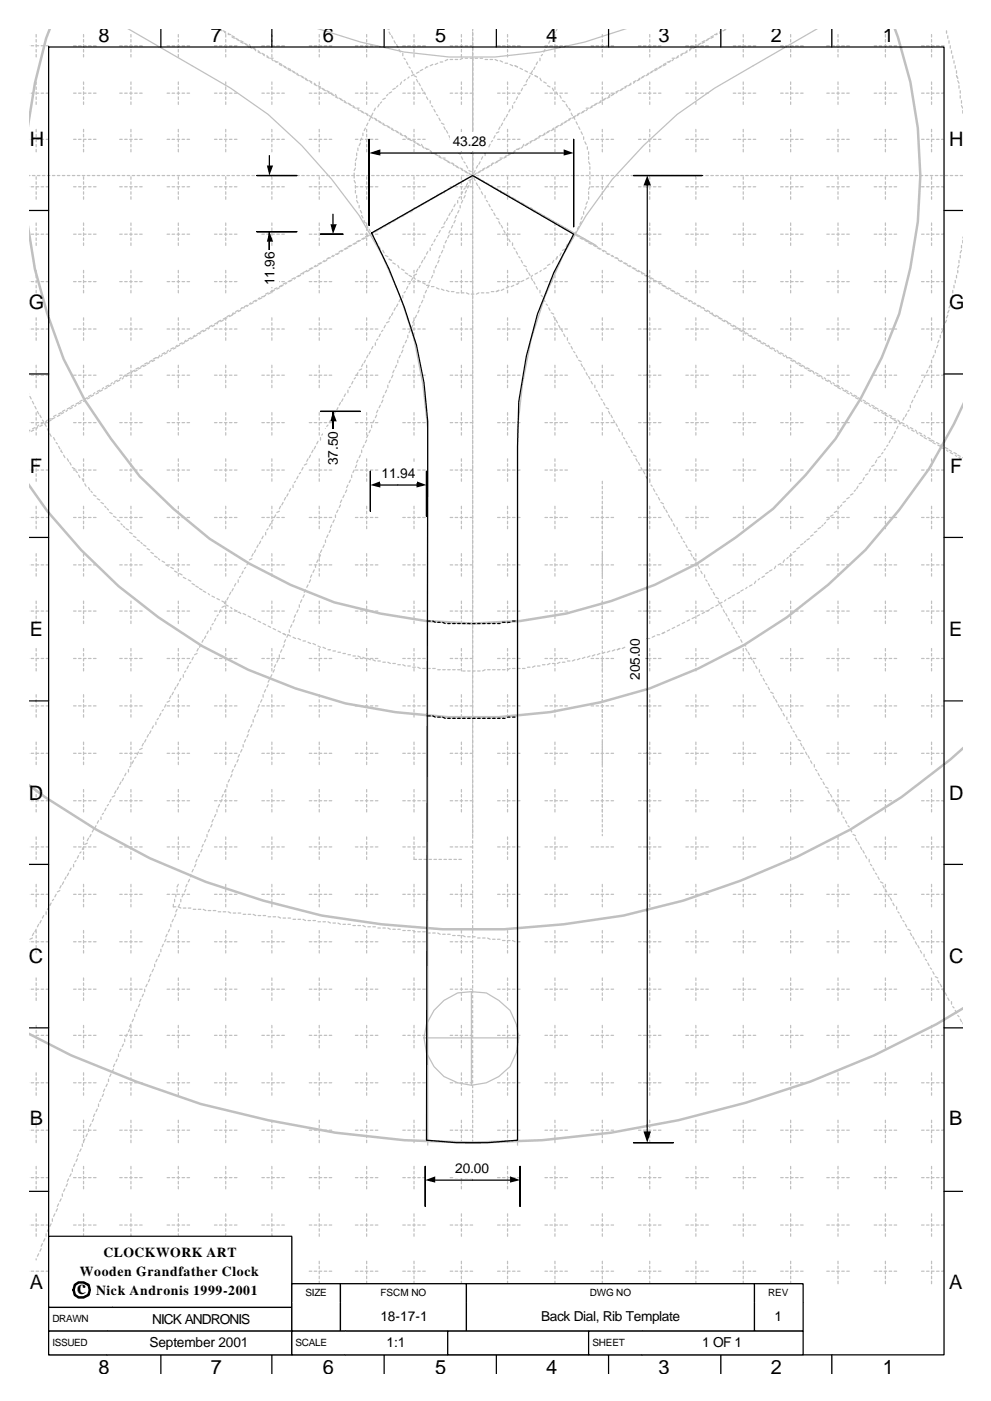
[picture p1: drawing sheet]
<svg xmlns="http://www.w3.org/2000/svg" width="210mm" height="297mm" viewBox="0 0 210 297" stroke-linecap="round" stroke-linejoin="round" font-family="sans-serif">
<defs><g id="words">
<g font-size="4.2">
<text x="20.9" y="8.9">8</text>
<text x="44.7" y="8.9">7</text>
<text x="68.5" y="8.9">6</text>
<text x="92.3" y="8.9">5</text>
<text x="115.9" y="8.9">4</text>
<text x="139.7" y="8.9">3</text>
<text x="163.5" y="8.9">2</text>
<text x="187.3" y="8.9">1</text>
<text x="6.3" y="30.9">H</text>
<text x="201.3" y="30.9">H</text>
<text x="6.1" y="65.5">G</text>
<text x="201.3" y="65.5">G</text>
<text x="6.3" y="100.2">F</text>
<text x="201.6" y="100.2">F</text>
<text x="6.3" y="134.8">E</text>
<text x="201.3" y="134.8">E</text>
<text x="6.1" y="169.5">D</text>
<text x="201.3" y="169.5">D</text>
<text x="6.1" y="204.2">C</text>
<text x="201.3" y="204.2">C</text>
<text x="6.3" y="238.6">B</text>
<text x="201.3" y="238.6">B</text>
<text x="6.3" y="273.2">A</text>
<text x="16.4" y="274.3">c</text>
<text x="201.3" y="273.2">A</text>
<text x="20.9" y="291.2">8</text>
<text x="44.7" y="291.2">7</text>
<text x="68.5" y="291.2">6</text>
<text x="92.3" y="291.2">5</text>
<text x="115.9" y="291.2">4</text>
<text x="139.7" y="291.2">3</text>
<text x="163.5" y="291.2">2</text>
<text x="187.3" y="291.2">1</text>
</g>
<g font-size="2.9">
<text x="96" y="30.9">43.28</text>
<text x="58.2" y="60.5" transform="rotate(-90 58.2 60.5)">11.96</text>
<text x="71.7" y="98.6" transform="rotate(-90 71.7 98.6)">37.50</text>
<text x="81" y="101.2">11.94</text>
<text x="135.7" y="144.1" transform="rotate(-90 135.7 144.1)">205.00</text>
<text x="96.6" y="248.6">20.00</text>
<text x="22" y="266.6">CLOCKWORK ART</text>
<text x="16.9" y="270.6">Wooden Grandfather Clock</text>
<text x="20.4" y="274.5">Nick Andronis 1999-2001</text>
<text x="32.3" y="280.6">NICK ANDRONIS</text>
<text x="80.7" y="280.1">18-17-1</text>
<text x="114.8" y="280.1">Back Dial, Rib Template</text>
<text x="164.3" y="280.1">1</text>
<text x="31.7" y="285.7">September 2001</text>
<text x="82" y="285.7">1:1</text>
<text x="149" y="285.7">1 OF 1</text>
</g>
<g font-size="2.1">
<text x="64.8" y="274.8">SIZE</text>
<text x="80.7" y="274.8">FSCM NO</text>
<text x="125.1" y="274.8">DWG NO</text>
<text x="163" y="274.8">REV</text>
<text x="11.1" y="280.4">DRAWN</text>
<text x="11.1" y="285.4">ISSUED</text>
<text x="62.7" y="285.4">SCALE</text>
<text x="125.7" y="285.4">SHEET</text>
</g>
</g></defs>
<g fill="none" stroke="#c0c0c0" stroke-width=".26">
<path d="M6.6 9.7h.5M6.6 19.8h.5M7.7 9.7h.5M7.7 7.3v.5M7.7 8.4v.5M7.7 9.4v.6M7.7 10.5v.5M7.7 11.6v.5M7.7 17.4v.5M7.7 18.4v.6M7.7 19.5v.5M7.7 19.8h.5"/>
<path d="M8.7 9.7h.6M8.7 19.8h.6M9.8 9.7h.5M9.8 19.8h.5M15.6 9.7h.5M15.6 19.8h.5M16.7 9.7h.5M16.7 19.8h.5M17.7 9.7h.6M17.7 7.3v.5M17.7 8.4v.5M17.7 9.4v.6"/>
<path d="M17.7 10.5v.5M17.7 11.6v.5M17.7 17.4v.5M17.7 18.4v.6M17.7 19.5v.5M17.7 19.8h.6M18.8 9.7h.5M18.8 19.8h.5M19.8 9.7h.6M19.8 19.8h.6M25.4 9.7h.5M25.4 19.8h.5"/>
<path d="M26.5 9.7h.5M26.5 19.8h.5M27.4 6.2l21.5 12.5 8 5.6 7.1 6.6 6.4 7.1a85.7 85.7 0 0 1 19.3 43.4l1.1 9.5v151.9M27.5 9.7h.5M27.5 19.8h.5M27.8 7.3v.5M27.8 8.4v.5M27.8 9.4v.6M27.8 10.5v.5M27.8 11.6v.5M27.8 17.4v.5M27.8 18.4v.6"/>
<path d="M27.8 19.5v.5M28.6 9.7h.5M28.6 19.8h.5M29.6 9.7h.6M29.6 19.8h.6M35.5 9.7h.5M35.5 19.8h.5M36.5 9.7h.5M36.5 19.8h.5M37.6 9.7h.5M37.6 19.8h.5M37.8 7.3v.5"/>
<path d="M37.8 8.4v.5M37.8 9.4v.6M37.8 10.5v.5M37.8 11.6v.5M37.8 17.4v.5M37.8 18.4v.6M37.8 19.5v.5M38.6 9.7h.6M38.6 19.8h.6M39.7 9.7h.5M39.7 19.8h.5M45.5 9.7h.5"/>
<path d="M45.5 19.8h.5M46.6 9.7h.5M46.6 19.8h.5M46.6 6.3l.5 .2M46.8 6.2v.1M47.4 6.5l.5 .3M47.6 9.7h.6M47.6 19.8h.6M47.6 6.8l.3 .3M47.9 7.3v.5M47.9 8.4v.5M47.9 9.4v.6"/>
<path d="M47.9 10.5v.5M47.9 11.6v.5M47.9 17.4v.5M47.9 18.4v.6M47.9 19.5v.5M48.4 7.3h.5M48.4 7.1l.3 .2M48.7 9.7h.5M48.7 19.8h.5M49.2 7.8l.5 .3M49.2 7.6l.5 .2M49.7 9.7h.6"/>
<path d="M49.7 19.8h.6M50 8.1l.5 .3M50.3 8.4l.5 .2M51.1 8.9l.5 .3M51.1 8.6l.5 .3M51.9 9.2l.5 .2M52.1 9.4l.6 .3M52.9 10l.5 .2M52.9 9.4l.3 .6M53.7 10.2l.5 .3M54 10.2l.2 .6M54.8 11l.5 .3"/>
<path d="M54.8 10.8l.2 .2M55.6 9.7h.5M55.6 19.8h.5M55.6 11.3l.5 .3M55.8 11.6l.3 .2M56.6 9.7h.5M56.6 19.8h.5M56.6 12.1l.5 .2M56.6 11.8l.3 .3M57.4 12.3h.5M57.7 9.7h.5M57.7 7.3v.5"/>
<path d="M57.7 8.4v.5M57.7 9.4v.6M57.7 10.5v.5M57.7 11.6v.5M57.7 17.4v.5M57.7 18.4v.6M57.7 19.5v.5M57.7 19.8h.5M57.7 12.6l.2 .3M58.2 12.9l.5 .2M58.5 13.1h.5M58.7 9.7h.6"/>
<path d="M58.7 19.8h.6M59.3 13.7l.5 .2M59.3 13.4l.5 .3M59.8 9.7h.5M59.8 19.8h.5M60.1 13.9l.5 .3M60.3 14.2l.6 .3M61.1 14.7l.5 .3M61.1 14.5l.5 .2M61.9 15l.5 .3M62.2 15.3l.5 .2M63 15.8l.5 .3"/>
<path d="M63 15.5l.2 .3M63.8 16.1l.5 .2M64 16.3l.6 .3M64.8 16.8l.6 .3M64.8 16.6l.3 .2M65.6 9.7h.5M65.6 19.8h.5M65.6 17.1l.5 .3M65.9 17.4l.2 .2M66.7 9.7h.5M66.7 19.8h.5M66.7 17.9l.5 .3"/>
<path d="M66.7 17.6l.2 .3M67.5 18.2l.5 .2M67.7 9.7h.6M67.7 7.3v.5M67.7 8.4v.5M67.7 9.4v.6M67.7 10.5v.5M67.7 11.6v.5M67.7 17.4v.5M67.7 19.5v.5M67.7 19.8h.6M67.9 6.2a90.7 90.7 0 0 0 37.1 5.9l9.6-1.1 9.5-2.1 8.3-2.7"/>
<path d="M68 18.7l-.3-.3v.6M68.3 18.7l.5 .3M68.5 19l.6 .2M68.8 9.7h.5M68.8 19.8h.5M69.3 19.2l.5 .3M69.6 19.5l.2 .3h.6M69.8 9.7h.6M70.1 19.8l.5 .2M75.4 9.7h.5M75.4 19.8h.5M76.5 9.7h.5"/>
<path d="M76.5 19.8h.5M77.5 9.7h.6M77.5 19.8h.6M77.8 7.3v.5M77.8 8.4v.5M77.8 9.4v.6M77.8 10.5v.5M77.8 11.6v.5M77.8 17.4v.5M77.8 18.4v.6M77.8 19.5v.5M78.6 9.7h.5"/>
<path d="M78.6 19.8h.5M79.6 9.7h.6M79.6 19.8h.6M82.5 6.2v.1M82.5 6.8l.3 .5M83.1 7.6l.2 .5M83.1 19.5l-.6 .3M83.6 8.6l.3 .6M83.9 18.7l-.6 .3M84.1 9.4l.3 .6M84.4 18.2l-.3 .2M84.7 10.5l.2 .5"/>
<path d="M85.2 17.4l-.3 .5M85.5 9.7h.5M85.5 19.8h.5M85.5 11.3v.5M85.7 12.3l.3 .3M86 16.8l-.3 .3M86.3 13.1l.2 .6M86.5 9.7h.5M86.5 19.8h.5M86.8 14.2l.2 .3M86.8 16.3l-.3 .3M87.3 15l.3 .5"/>
<path d="M87.6 9.7h.5M87.6 19.8h.5M87.8 7.3v.5M87.8 8.4v.5M87.8 9.4v.6M87.8 10.5v.5M87.8 11.6v.5M87.8 17.4v.5M87.8 18.4v.6M87.8 19.5v.5M87.8 16.1l.6 .2M87.8 15.8l-.5 .3"/>
<path d="M88.4 16.8l.2 .6M88.6 9.7h.6M88.6 19.8h.6M88.9 17.6l.3 .6M88.9 15.3l-.5 .2M89.4 18.7l.3 .5M89.7 9.7h.5M89.7 19.8h.5M89.7 14.7l-.5 .3M90 19.5l.2 .5M90.8 14.2h-.3l-.3 .3M91.8 13.7l-.5 .2"/>
<path d="M92.9 13.4l-.6 .3M93.4 13.1h.5M95 12.6l-.5 .3M95.5 9.7h.5M95.5 19.8h.5M95.5 12.6h.5M96.6 9.7h.5M96.6 19.8h.5M96.6 12.6h.5M97.6 9.7h.6M97.6 19.8h.6M97.9 7.3v.5"/>
<path d="M97.9 8.4v.5M97.9 9.4v.6M97.9 10.5v.5M97.9 11.6v.5M97.9 17.4v.5M97.9 18.4v.6M97.9 19.5v.5M98.2 12.3l-.6 .3M98.7 9.7h.5M98.7 19.8h.5M98.7 12.3h.5M99.7 19.8h.6"/>
<path d="M99.7 12.3h.6M100.3 8.9v.8h-.6M100.3 6.2v.3M100.3 6.8v.8M100.3 7.8v.8M100.3 10v.8M100.3 11v.8M100.3 12.1v25.9M100.8 12.3h.5M101.9 12.3h.5M102.9 12.6h.6M104 12.6h.5"/>
<path d="M105 12.6l.6 .3M105.6 9.7h.5M105.6 19.8h.5M106.1 12.9l.5 .2M106.6 9.7h.6M106.6 19.8h.6M107.2 13.4h.5M107.7 9.7h.5M107.7 7.3v.5M107.7 8.4v.5M107.7 9.4v.6M107.7 10.5v.5"/>
<path d="M107.7 11.6v.5M107.7 17.4v.5M107.7 18.4v.6M107.7 19.5v.5M107.7 19.8h.5M108.2 13.7l.5 .2M108.7 9.7h.6M108.7 19.8h.6M109.3 13.9l.5 .3M109.8 9.7h.5M109.8 19.8h.5l-.2 .2M110.3 14.5l.6 .2"/>
<path d="M110.9 18.7l-.3 .5M111.4 15l.5 .3M111.7 17.9l-.6 .3M111.9 16.8l-.2 .6M112.4 16.1l-.2 .5M112.4 15.5l.6 .3M113 15l-.3 .5M113.5 14.2l-.3 .5M113.5 16.1l.5 .2M114 13.1l-.2 .6M114.6 12.3v.6M114.6 16.6l.2 .5"/>
<path d="M115.1 11.6l-.3 .2M115.4 17.4l.5 .2M115.6 9.7h.6l-.3 .3M115.6 19.8h.6M115.6 10.5l-.2 .5M116.2 18.2l.5 .2M116.7 9.7h.5M116.7 19.8h.5M116.7 8.6l-.3 .6M117.2 18.7l.3 .5M117.5 7.8l-.6 .3M117.7 9.7h.6"/>
<path d="M117.7 7.3v.5M117.7 8.4v.5M117.7 9.4v.6M117.7 10.5v.5M117.7 11.6v.5M117.7 17.4v.5M117.7 18.4v.6M117.7 19.5v.5M117.7 19.8h.6M117.7 6.8l-.2 .5M118 19.5l.3 .5M118.2 6.2l-.2 .3"/>
<path d="M118.8 9.7h.5M118.8 19.8h.5M119.9 9.7h.5M119.9 19.8h.5M125.4 9.7h.5M125.4 19.8h.5M126.5 9.7h.5M126.5 19.8h.5M127.5 9.7h.6M127.5 19.8h.6M127.8 7.3v.5M127.8 8.4v.5"/>
<path d="M127.8 9.4v.6M127.8 10.5v.5M127.8 11.6v.5M127.8 17.4v.5M127.8 18.4v.6M127.8 19.5v.5M128.6 9.7h.5M128.6 19.8h.5M129.6 9.7h.6M129.6 19.8h.6M130.4 19.8l-.5 .2M131 19.5l-.3 .3"/>
<path d="M131.2 19.2l-.5 .3M132 19l-.5 .2M132.3 18.7l-.5 .3M132.8 18.4l-.2 .3M133.1 18.2l-.5 .2M133.9 17.9l-.6 .3M133.9 17.6l-.3 .3M134.7 17.4l-.3 .2M134.9 17.1l-.5 .3M135.5 9.7h.5M135.5 19.8h.5M135.7 16.8l-.5 .3"/>
<path d="M135.7 16.6l-.2 .2M136.5 9.7h.6M136.5 19.8h.6M136.5 16.3l-.5 .3M136.8 16.1l-.5 .2M137.6 9.7h.5M137.6 19.8h.5M137.6 15.8l-.5 .3M137.6 15.5l-.3 .3M137.8 7.3v.5M137.8 8.4v.5M137.8 9.4v.6"/>
<path d="M137.8 10.5v.5M137.8 11.6v.5M137.8 17.4v.5M137.8 18.4v.6M137.8 19.5v.5M138.4 15.3l-.6 .2M138.6 9.7h.6M138.6 19.8h.6M138.6 15l-.5 .3M139.4 14.7l-.5 .3M139.4 14.5l-.5 .2M139.7 9.7h.5"/>
<path d="M139.7 19.8h.5M140.2 14.2l-.5 .3M140.5 13.9l-.5 .3M141.3 13.7l-.5 .2M141.3 13.4l-.5 .3M141.6 13.1h.5M142.3 12.9l-.5 .2M142.6 12.3h.5M142.9 12.6l-.3 .3M143.9 12.1l-.5 .2M143.9 11.8l-.2 .3M144.7 11.6l-.2 .2"/>
<path d="M145 11.3l-.5 .3M145.5 9.7h.5M145.5 19.8h.5M145.8 11l-.5 .3M145.8 10.8l-.3 .2M146.6 9.7h.5M146.6 19.8h.5M146.6 10.2l-.3 .6M146.8 10.2l-.5 .3M147.4 10l.2-.6v.6l-.5 .2M147.6 9.7h.6M147.6 7.3v.5"/>
<path d="M147.6 8.4v.5M147.6 10.5v.5M147.6 11.6v.5M147.6 17.4v.5M147.6 18.4v.6M147.6 19.5v.5M147.6 19.8h.6M148.4 9.4l-.5 .3M148.7 9.7h.5M148.7 19.8h.5M148.7 9.2l-.5 .2M149.5 8.9l-.5 .3"/>
<path d="M149.5 8.6l-.5 .3M149.8 9.7h.5M149.8 19.8h.5M150.3 8.4l-.5 .2M150.5 8.1l-.5 .3M151.3 7.8l-.5 .3M151.3 7.6l-.5 .2M151.6 7.3h.5M152.1 7.1l-.2 .2M152.9 6.8l-.2 .3M153.2 6.5l-.5 .3M153.8 6.2l-.1 .1"/>
<path d="M154 6.3l-.5 .2M155.6 9.7h.5M155.6 19.8h.5M156.6 9.7h.6M156.6 19.8h.6M157.7 9.7h.5M157.7 7.3v.5M157.7 8.4v.5M157.7 9.4v.6M157.7 10.5v.5M157.7 11.6v.5M157.7 17.4v.5"/>
<path d="M157.7 18.4v.6M157.7 19.5v.5M157.7 19.8h.5M158.7 9.7h.6M158.7 19.8h.6M159.8 9.7h.5M159.8 19.8h.5M165.6 9.7h.6M165.6 19.8h.6M166.7 9.7h.5M166.7 19.8h.5M167.7 9.7h.6"/>
<path d="M167.7 7.3v.5M167.7 8.4v.5M167.7 9.4v.6M167.7 10.5v.5M167.7 11.6v.5M167.7 17.4v.5M167.7 18.4v.6M167.7 19.5v.5M167.7 19.8h.6M168.8 9.7h.5M168.8 19.8h.5M169.9 9.7h.5"/>
<path d="M169.9 19.8h.5M173.2 6.2l-21.6 12.5a89.9 89.9 0 0 0-40.7 62.7l-1.1 9.5v151.9M175.4 9.7h.5M175.4 19.8h.5M176.5 9.7h.5M176.5 19.8h.5M177.5 9.7h.6M177.5 19.8h.6M177.8 7.3v.5M177.8 8.4v.5M177.8 9.4v.6M177.8 10.5v.5"/>
<path d="M177.8 11.6v.5M177.8 17.4v.5M177.8 18.4v.6M177.8 19.5v.5M178.6 9.7h.5M178.6 19.8h.5M179.7 9.7h.5M179.7 19.8h.5M185.5 9.7h.5M185.5 19.8h.5M186.5 9.7h.6M186.5 19.8h.6"/>
<path d="M187.6 9.7h.5M187.6 19.8h.5M187.9 7.3v.5M187.9 8.4v.5M187.9 9.4v.6M187.9 10.5v.5M187.9 11.6v.5M187.9 17.4v.5M187.9 18.4v.6M187.9 19.5v.5M188.6 9.7h.6M188.6 19.8h.6"/>
<path d="M189.7 9.7h.5M189.7 19.8h.5M195.5 9.7h.6M195.5 19.8h.6M196.6 9.7h.5M196.6 19.8h.5M197.6 9.7h.6M197.6 7.3v.5M197.6 8.4v.5M197.6 9.4v.6M197.6 10.5v.5M197.6 11.6v.5"/>
<path d="M197.6 17.4v.5M197.6 18.4v.6M197.6 19.5v.5M197.6 19.8h.6M198.7 9.7h.5M198.7 19.8h.5M199.8 9.7h.5M199.8 19.8h.5M200.8 6.5v.6M201.1 7.6v.5M201.3 8.6v.6M201.6 9.7v.5"/>
<path d="M201.9 10.8v.5M202.1 11.8v.5M202.4 12.9v.5M202.7 13.9v.6M202.9 15v.5M202.9 16.1l.3 .5M203.2 17.1l.3 .5M203.5 18.2v.5M203.7 19.2v.6M6.3 37.2h.1M6.6 29.5h.5M6.6 39.6h.5"/>
<path d="M6.9 37.2h.5M7.7 20.5v.6M7.7 21.6v.5M7.7 27.4v.6M7.7 28.5v.5M7.7 30.6v.5M7.7 31.7v.5M7.7 37.5v.5M7.7 38.5v.6M7.9 37.2h.6M8.2 29.5h-.5v.6M8.2 39.6h-.5v.5"/>
<path d="M8.7 29.5h.6M8.7 39.6h.6M9 37.2h.5M9.8 29.5h.5M9.8 39.6h.5M10.1 37.2h.5M11.1 37.2h.5M12.2 37.2h.5M13.2 37.2h.6M14.3 37.2h.5M15.3 37.2h.6M15.6 29.5h.5"/>
<path d="M15.6 39.6h.5M16.4 37.2h.5M16.7 29.5h.5M16.7 39.6h.5M17.5 37.2h.5M17.7 20.5v.6M17.7 21.6v.5M17.7 27.4v.6M17.7 28.5v.5M17.7 30.6v.5M17.7 31.7v.5M17.7 37.5v.5"/>
<path d="M17.7 38.5v.6M18.3 29.5h-.6v.6M18.3 39.6h-.6v.5M18.5 37.2h.5M18.8 29.5h.5M18.8 39.6h.5M19.6 37.2h.5M19.8 29.5h.6M19.8 39.6h.6M20.6 37.2h.6M21.7 37.2h.5M22.8 37.2h.5"/>
<path d="M23.8 37.2h.5M24.9 37.2h.5M25.4 29.5h.5M25.4 39.6h.5M25.9 37.2h.6M26.5 29.5h.5M26.5 39.6h.5M27 37.2h.5M27.5 29.5h.5M27.5 39.6h.5M27.8 20.5v.6M27.8 21.6v.5"/>
<path d="M27.8 27.4v.6M27.8 28.5v.5M27.8 29.5v.6M27.8 30.6v.5M27.8 31.7v.5M27.8 37.5v.5M27.8 38.5v.6M27.8 39.6v.5M28 37.2h.6M28.6 29.5h.5M28.6 39.6h.5M29.1 37.2h.5"/>
<path d="M29.6 29.5h.6M29.6 39.6h.6M30.2 37.2h.5M31.2 37.2h.5M32.3 37.2h.5M33.3 37.2h.6M34.4 37.2h.5M35.5 29.5h.5M35.5 39.6h.5M35.5 37.2h.5M36.5 29.5h.5M36.5 39.6h.5"/>
<path d="M36.5 37.2h.5M37.6 29.5h.5M37.6 39.6h.5M37.6 37.2h.5M37.8 20.5v.6M37.8 21.6v.5M37.8 27.4v.6M37.8 28.5v.5M37.8 29.5v.6M37.8 30.6v.5M37.8 31.7v.5M37.8 37.5v.5"/>
<path d="M37.8 38.5v.6M37.8 39.6v.5M38.6 29.5h.6M38.6 39.6h.6M38.6 37.2h.6M39.7 29.5h.5M39.7 39.6h.5M39.7 37.2h.5M40.7 37.2h.6M41.8 37.2h.5M42.9 37.2h.5M43.9 37.2h.5"/>
<path d="M45 37.2h.5M45.5 29.5h.5M45.5 39.6h.5M46 37.2h.6M46.6 29.5h.5M46.6 39.6h.5M47.1 37.2h.5M47.6 29.5h.6M47.6 39.6h.6M47.9 20.5v.6M47.9 21.6v.5M47.9 27.4v.6"/>
<path d="M47.9 28.5v.5M47.9 29.5v.6M47.9 30.6v.5M47.9 31.7v.5M47.9 37.5v.5M47.9 38.5v.6M47.9 39.6v.5M48.2 37.2h.5M48.7 29.5h.5M48.7 39.6h.5M49.2 37.2h.5M49.7 29.5h.6"/>
<path d="M49.7 39.6h.6M50.3 37.2h.5M51.3 37.2h.6M52.4 37.2h.5M53.4 37.2h.6M54.5 37.2h.5M55.6 29.5h.5M55.6 39.6h.5M55.6 37.2h.5M56.6 29.5h.5M56.6 39.6h.5M56.6 37.2h.5"/>
<path d="M57.7 20.5v.6M57.7 21.6v.5M57.7 27.4v.6M57.7 28.5v.5M57.7 30.6v.5M57.7 31.7v.5M57.7 37.5v.5M57.7 38.5v.6M57.7 37.2h.5M58.2 29.5h-.5v.6M58.2 39.6h-.5v.5M58.7 29.5h.6"/>
<path d="M58.7 39.6h.6M58.7 37.2h.6M59.8 29.5h.5M59.8 39.6h.5M59.8 37.2h.5M60.9 37.2h.5M61.9 37.2h.5M63 37.2h.5M64 37.2h.6M65.1 37.2h.5M65.6 29.5h.5M65.6 39.6h.5"/>
<path d="M66.1 37.2h.6M66.7 29.5h.5M66.7 39.6h.5M67.2 37.2h.5M67.7 20.5v.6M67.7 21.6v.5M67.7 27.4v.6M67.7 28.5v.5M67.7 30.6v.5M67.7 31.7v.5M67.7 37.5v.5M67.7 38.5v.6"/>
<path d="M68.3 29.5h-.6v.6M68.3 39.6h-.6v.5M68.3 37.2h.5M68.8 29.5h.5M68.8 39.6h.5M69.3 37.2h.5M69.8 29.5h.6M69.8 39.6h.6M70.4 20l.5 .3M70.4 37.2h.5M71.2 20.5l.5 .3M71.2 20l.2 .5"/>
<path d="M71.4 37.2h.6M72 20.8l.5 .3M72.2 21.1l.6 .2M72.5 37.2h.5M73 21.6l.6 .3M73 21.3l.3 .3M73.6 37.2h.5M73.8 21.9l.5 .2M74.1 22.1l.5 .3M74.6 37.2h.5M74.9 22.7l.5 .2M74.9 22.4l.2 .3"/>
<path d="M75.1 36.7v1M75.1 38.3l.3 .5M75.4 29.5h.5M75.4 39.6h.5M75.4 35.6l-.3 .6M75.4 34.6v.5M75.4 39.3v.6M75.7 22.9h.5M75.7 37.2h.5M75.7 33.5l-.3 .5M75.7 32.5v.5M75.9 23.2l.3 .3"/>
<path d="M75.9 31.4v.5M76.5 29.5h.5M76.5 39.6h.5M76.5 23.5l.5 .2M76.5 30.3l-.3 .6M76.7 23.7l.6 .3M76.7 37.2h.6M76.7 29.3l-.2 .5M77 28.2v.6M77.5 29.5h.6M77.5 39.6h.6M77.5 24l.6 .3"/>
<path d="M77.5 27.2l-.2 .5M77.8 20.5v.6M77.8 21.6v.5M77.8 27.4v.6M77.8 28.5v.5M77.8 29.5v.6M77.8 30.6v.5M77.8 31.7v.5M77.8 37.5v.5M77.8 38.5v.6M77.8 39.6v.5M77.8 24.3l.3 .2"/>
<path d="M77.8 37.2h.5M78.1 26.1l-.3 .5M78.3 24.5l.5 .3M78.6 29.5h.5M78.6 39.6h.5M78.6 24.8l.5 .2M78.6 25l-.3 .6M78.8 37.2h.6M79.1 24l-.3 .5M79.4 25l.5 .3M79.6 29.5h.6M79.6 39.6h.6"/>
<path d="M79.6 25.3l.3 .3M79.6 22.9l-.2 .6M79.9 37.2h.5M80.2 25.6l.5 .2M80.4 25.8l.6 .3M80.4 22.1l-.2 .6M81 37.2h.5M81 21.6l-.3 .3M81.2 26.4l.6 .2M81.2 26.1l.3 .3M81.8 20.8l-.6 .3M82 26.6l.5 .3"/>
<path d="M82 37.2h.5M82.3 26.9l.5 .3M82.3 20l-.3 .3M83.1 27.4l.5 .3M83.1 27.2l.2 .2M83.1 37.2h.5M83.9 27.7l.5 .3M84.1 28l.6 .2M84.1 37.2h.6M84.9 28.5l.6 .3M84.9 28.2l.3 .3M85.2 37.2h.5"/>
<path d="M85.5 29.5h.5M85.5 39.6h.5M85.7 28.8l.6 .2M86 28.8l.3 .5M86.3 37.2h.5M86.5 29.3l.5 .2h-.5M86.5 39.6h.5M86.8 29.5l.5 .3M87.3 37.2h.5M87.6 29.5h.5M87.6 39.6h.5M87.6 29.8l.5 .3"/>
<path d="M87.8 20.5v.6M87.8 21.6v.5M87.8 27.4v.6M87.8 28.5v.5M87.8 29.5v.6l.3 .2M87.8 30.6v.5M87.8 31.7v.5M87.8 37.5v.5M87.8 38.5v.6M87.8 39.6v.5M88.4 30.3l.5 .3M88.4 37.2h.5"/>
<path d="M88.6 29.5h.6M88.6 39.6h.6M88.6 30.6l.6 .3M89.4 30.6l.6 .8M89.4 37.2h.6M89.7 29.5h.5M89.7 39.6h.5M90.2 31.4l.6 .3M90.5 31.7h.5M90.5 20.5l.3 .6M90.5 37.2h.5M91.3 32.2l.5 .3"/>
<path d="M91.3 31.9l.2 .3M91.3 21.3v.6M91.5 22.4l.3 .3M91.5 37.2h.6M92.1 32.5l.5 .2M92.1 23.2l.2 .5M92.3 32.7l.6 .3M92.6 24.3l.3 .2M92.6 37.2h.5M93.1 33.2l.6 .3M93.1 33l.3 .2M93.1 25l.3 .6"/>
<path d="M93.7 26.1l.5 .3M93.7 37.2h.5M93.9 33.5h.6M94.2 33.8l1 .5M94.2 26.9l.3 .5M94.7 27.7l.3 .5M94.7 37.2h.5M95 34.3l.5 .3M95.2 28.8l.3 .5M95.5 29.5h.5M95.5 39.6h.5M95.5 39.9l-.5 .2"/>
<path d="M95.8 34.6l.5 .2M95.8 39.9l-.6 .2M95.8 29.5l.2 .6M95.8 37.2h.5M96 34.6l.3 .5M96.3 39.3l-.3 .3M96.3 30.6l.3 .5M96.6 29.5h.5M96.6 39.6h.5M96.6 35.1l.5 .3M96.6 39.3l-.6 .3M96.8 35.4l.6 .2"/>
<path d="M96.8 39.1l.6-.3-.3 .3M96.8 37.2h.6M97.1 31.4v.5M97.4 32.5l.2 .2M97.6 29.5h.6M97.6 39.6h.6M97.6 35.6l.6 .3M97.9 20.5v.6M97.9 21.6v.5M97.9 27.4v.6M97.9 28.5v.5M97.9 29.5v.6"/>
<path d="M97.9 30.6v.5M97.9 31.7v.5M97.9 37.5v.5M97.9 38.5v.6M97.9 39.6v.5M97.9 35.9l.3 .3M97.9 33.2l.3 .6M97.9 37.2h.5M98.2 38.3l-.3 .2M98.4 36.2l.6 .2M98.4 34.3l.3 .3M98.4 38.3l-.5 .2"/>
<path d="M98.7 29.5h.5M98.7 39.6h.5M98.7 36.4l.5 .3M98.7 38l.5-.3-.2 .3M98.7 39.9l-.3 .2M99 35.1l.2 .5M99 37.2h.5M99.2 38.8l-.2 .5M99.5 39.3l-.3 .6M99.5 36.7l1.3 .8M99.5 36.2l.5 .2M99.7 29.5h.6"/>
<path d="M99.7 39.6h.6M99.7 38.3v.5M100 38l-.5 .3M100 37l.3 .5M100 37.2h.5M100.3 37.2l-21.7 12.5h.5M100.3 37.2l-.3 .5M100.3 38.3v.8M100.3 39.3v.8M100.3 37l-.3 .5M100.3 37.2l21.7 12.5 .2-.6M100.3 37.2l26.2 14.8"/>
<path d="M100.5 37.7l.3 .6M100.8 36.2l-.3 .5M101.1 36.7l-1.4 .8M101.1 38.8l.2 .5M101.1 37.2h.5M101.3 35.1l-.2 .5M101.6 38l-.3-.3 .6 .3M101.6 39.6l.3 .5M101.9 36.4l-.6 .3M101.9 34.3l-.3 .5M102.1 36.2l-.5 .2M102.1 38.3l.6 .2-.3-.2"/>
<path d="M102.1 37.2h.6M102.4 33.2l-.3 .6M102.7 35.9l-.3 .3M102.9 35.6l-.5 .3M102.9 32.5v.5M103.2 37.2h.5M103.5 39.1l-.3-.3 .5 .3M103.5 31.7l-.3 .2M103.7 35.4l-.5 .2M104 39.3l.5 .3-.3-.3M104 35.1l-.5 .3M104 30.6l-.3 .5"/>
<path d="M104.2 37.2h.6M104.5 34.6l-.3 .5M104.5 29.8l-.3 .3M104.8 34.6l-.6 .2M104.8 39.9l.5 .2M105 28.8l-.2 .5M105 39.9l.6 .2M105.3 37.2h.5M105.6 29.5h.5M105.6 39.6h.5M105.6 34.3l-.6 .3M105.8 28l-.5 .2"/>
<path d="M106.1 33.5h.5M106.1 26.9l-.3 .5M106.4 33.8l-1.1 .5M106.4 37.2h.5M106.6 29.5h.6M106.6 39.6h.6M106.6 26.1l-.2 .5M107.2 25l-.3 .6M107.4 33.2l-.5 .3M107.4 33l-.2 .2M107.4 37.2h.5M107.7 20.5v.6"/>
<path d="M107.7 21.6v.5M107.7 27.4v.6M107.7 28.5v.5M107.7 30.6v.5M107.7 31.7v.5M107.7 37.5v.5M107.7 38.5v.6M107.7 24.3l-.3 .5M108.2 29.5h-.5v.6M108.2 39.6h-.5v.5M108.2 32.7l-.5 .3M108.2 23.2l-.3 .5"/>
<path d="M108.5 32.5l-.6 .2M108.5 37.2h.5M108.7 29.5h.6M108.7 39.6h.6M108.7 22.4v.5M109.3 32.2l-.6 .3M109.3 31.9l-.3 .3M109.3 21.6l-.3 .3M109.5 31.7h.6M109.5 37.2h.6M109.8 29.5h.5M109.8 39.6h.5"/>
<path d="M109.8 20.5l-.3 .6M110.3 31.4l-.5 .3M110.6 37.2h.5M111.1 30.6l-.5 .8M111.7 37.2h.5M111.9 30.6l-.5 .3M112.2 30.3l-.5 .3M112.7 30.1l-.3 .2M112.7 37.2h.5M113 29.8l-.6 .3M113.8 29.5l-.6 .3M113.8 37.2h.5"/>
<path d="M114 29.3l-.5 .2M114.6 28.8l-.3 .5M114.8 28.8l-.5 .2M114.8 37.2h.6M115.6 29.5h.6M115.6 39.6h.6M115.6 28.5l-.5 .3M115.6 28.2l-.2 .3M115.9 37.2h.5M116.4 28l-.5 .2M116.7 29.5h.5M116.7 39.6h.5"/>
<path d="M116.7 27.7l-.5 .3M116.9 37.2h.6M117.5 27.4l-.6 .3M117.5 27.2l-.3 .2M117.7 20.5v.6M117.7 21.6v.5M117.7 27.4v.6M117.7 28.5v.5M117.7 30.6v.5M117.7 31.7v.5M117.7 37.5v.5M117.7 38.5v.6"/>
<path d="M118 37.2h.5M118.3 29.5h-.6v.6M118.3 39.6h-.6v.5M118.3 26.9l-.6 .3M118.5 26.6l-.5 .3M118.8 29.5h.5M118.8 39.6h.5M118.8 20.3l.3 .5M119.1 37.2h.5M119.3 26.4l-.5 .2M119.3 26.1l-.2 .3M119.3 21.3l.6 .3"/>
<path d="M119.9 29.5h.5M119.9 39.6h.5M120.1 25.8l-.5 .3M120.1 37.2h.5M120.1 22.1l.3 .6M120.4 25.6l-.5 .2M120.6 22.9l.3 .3v.3M120.9 25.3l-.3 .3M121.2 25l-.6 .3M121.2 37.2h.5M121.2 24l.2 .5M122 24.8l-.6 .2"/>
<path d="M122.2 24.5l-.5 .3 .3 .5M122.2 37.2h.6M122.2 25.8l.3 .6M122.8 24.3l-.3 .2M122.8 26.9l.2 .5M123 24l-.5 .3M123.3 37.2h.5M123.3 28l.3 .5M123.8 23.7l-.5 .3M123.8 29v.5M124.1 23.5l-.5 .2M124.1 30.1l.3 .5"/>
<path d="M124.4 22.9h.5M124.4 37.2h.5M124.6 23.2l-.2 .3M124.6 31.1v.6M124.9 32.2v.5M124.9 33.2v.6M124.9 34.3l.2 .5M125.1 35.4v.5M125.1 36.4v.6M125.1 37.5v.5M125.1 38.5v.6M125.1 39.6l-.2 .5"/>
<path d="M125.4 29.5h.5M125.4 39.6h.5M125.4 37.2h.5M125.7 22.7l-.6 .2M125.7 22.4l-.3 .3M126.5 29.5h.5M126.5 39.6h.5M126.5 22.1l-.6 .3M126.5 37.2h.5M126.7 21.9l-.5 .2M127.5 29.5h.6M127.5 39.6h.6"/>
<path d="M127.5 21.6l-.5 .3M127.5 21.3l-.2 .3M127.5 37.2h.6M127.8 20.5v.6M127.8 21.6v.5M127.8 27.4v.6M127.8 28.5v.5M127.8 29.5v.6M127.8 30.6v.5M127.8 31.7v.5M127.8 37.5v.5M127.8 38.5v.6"/>
<path d="M127.8 39.6v.5M128.3 21.1l-.5 .2M128.6 29.5h.5M128.6 39.6h.5M128.6 20.8l-.5 .3M128.6 37.2h.5M129.4 20.5l-.5 .3M129.4 20l-.3 .5M129.6 29.5h.6M129.6 39.6h.6M129.6 37.2h.6M130.2 20l-.6 .3"/>
<path d="M130.7 37.2h.5M131.8 37.2h.5M132.8 37.2h.5M133.9 37.2h.5M134.9 37.2h.6M135.5 29.5h.5M135.5 39.6h.5M136 37.2h.5M136.5 29.5h.6M136.5 39.6h.6M137.1 37.2h.5M137.6 29.5h.5"/>
<path d="M137.6 39.6h.5M137.8 20.5v.6M137.8 21.6v.5M137.8 27.4v.6M137.8 28.5v.5M137.8 29.5v.6M137.8 30.6v.5M137.8 31.7v.5M137.8 37.5v.5M137.8 38.5v.6M137.8 39.6v.5M138.1 37.2h.5"/>
<path d="M138.6 29.5h.6M138.6 39.6h.6M139.2 37.2h.5M139.7 29.5h.5M139.7 39.6h.5M140.2 37.2h.6M141.3 37.2h.5M142.3 37.2h.6M143.4 37.2h.5M144.5 37.2h.5M145.5 29.5h.5M145.5 39.6h.5"/>
<path d="M145.5 37.2h.5M146.6 29.5h.5M146.6 39.6h.5M146.6 37.2h.5M147.6 20.5v.6M147.6 21.6v.5M147.6 27.4v.6M147.6 28.5v.5M147.6 30.6v.5M147.6 31.7v.5M147.6 37.5v.5M147.6 38.5v.6"/>
<path d="M147.6 37.2h.6M148.2 29.5h-.6v.6M148.2 39.6h-.6v.5M148.7 29.5h.5M148.7 39.6h.5M148.7 37.2h.5M149.8 29.5h.5M149.8 39.6h.5M149.8 37.2h.5M150.8 37.2h.5M151.9 37.2h.5M152.9 37.2h.6"/>
<path d="M154 37.2h.5M155 37.2h.6M155.6 29.5h.5M155.6 39.6h.5M156.1 37.2h.5M156.6 29.5h.6M156.6 39.6h.6M157.2 37.2h.5M157.7 20.5v.6M157.7 21.6v.5M157.7 27.4v.6M157.7 28.5v.5"/>
<path d="M157.7 30.6v.5M157.7 31.7v.5M157.7 37.5v.5M157.7 38.5v.6M158.2 29.5h-.5v.6M158.2 39.6h-.5v.5M158.2 37.2h.5M158.7 29.5h.6M158.7 39.6h.6M159.3 37.2h.5M159.8 29.5h.5M159.8 39.6h.5"/>
<path d="M160.3 37.2h.6M161.4 37.2h.5M162.5 37.2h.5M163.5 37.2h.5M164.6 37.2h.5M165.6 29.5h.6M165.6 39.6h.6M165.6 37.2h.6M166.7 29.5h.5M166.7 39.6h.5M166.7 37.2h.5M167.7 20.5v.6"/>
<path d="M167.7 21.6v.5M167.7 27.4v.6M167.7 28.5v.5M167.7 30.6v.5M167.7 31.7v.5M167.7 37.5v.5M167.7 38.5v.6M167.7 37.2h.6M168.3 29.5h-.6v.6M168.3 39.6h-.6v.5M168.8 29.5h.5M168.8 39.6h.5"/>
<path d="M168.8 37.2h.5M169.9 29.5h.5M169.9 39.6h.5M169.9 37.2h.5M170.9 37.2h.5M172 37.2h.5M173 37.2h.6M174.1 37.2h.5M175.2 37.2h.5M175.4 29.5h.5M175.4 39.6h.5M176.2 37.2h.5"/>
<path d="M176.5 29.5h.5M176.5 39.6h.5M177.3 37.2h.5M177.5 29.5h.6M177.5 39.6h.6M177.8 20.5v.6M177.8 21.6v.5M177.8 27.4v.6M177.8 28.5v.5M177.8 29.5v.6M177.8 30.6v.5M177.8 31.7v.5"/>
<path d="M177.8 37.5v.5M177.8 38.5v.6M177.8 39.6v.5M178.3 37.2h.6M178.6 29.5h.5M178.6 39.6h.5M179.4 37.2h.5M179.7 29.5h.5M179.7 39.6h.5M180.4 37.2h.6M181.5 37.2h.5M182.6 37.2h.5"/>
<path d="M183.6 37.2h.5M184.7 37.2h.5M185.5 29.5h.5M185.5 39.6h.5M185.7 37.2h.6M186.5 29.5h.6M186.5 39.6h.6M186.8 37.2h.5M187.6 29.5h.5M187.6 39.6h.5M187.9 20.5v.6M187.9 21.6v.5"/>
<path d="M187.9 27.4v.6M187.9 28.5v.5M187.9 29.5v.6M187.9 30.6v.5M187.9 31.7v.5M187.9 37.5v.5M187.9 38.5v.6M187.9 39.6v.5M187.9 37.2h.5M188.6 29.5h.6M188.6 39.6h.6M188.9 37.2h.5"/>
<path d="M189.7 29.5h.5M189.7 39.6h.5M190 37.2h.5M191 37.2h.6M192.1 37.2h.5M193.1 37.2h.6M194.2 37.2h.5M195.3 37.2h.5M195.5 29.5h.6M195.5 39.6h.6M196.3 37.2h.5M196.6 29.5h.5"/>
<path d="M196.6 39.6h.5M197.4 37.2h.5M197.6 20.5v.6M197.6 21.6v.5M197.6 27.4v.6M197.6 28.5v.5M197.6 30.6v.5M197.6 31.7v.5M197.6 37.5v.5M197.6 38.5v.6M198.2 29.5h-.6v.6M198.2 39.6h-.6v.5"/>
<path d="M198.4 37.2h.6M198.7 29.5h.5M198.7 39.6h.5M199.5 37.2h.5M199.8 29.5h.5M199.8 39.6h.5M200.6 37.2h.5M201.6 37.2h.5M202.7 37.2h.5M203.7 20.3v.5M203.7 37.2h.6M204 21.3v.6"/>
<path d="M204 22.4l.3 .5M204.3 23.5v.5M6.6 49.7h.5M6.6 59.7h.5M7.7 40.7v.5M7.7 41.7v.5M7.7 47.3v.5M7.7 48.3v.6M7.7 49.4v.5M7.7 50.4v.6M7.7 51.5v.5M7.7 57.3v.6"/>
<path d="M7.7 58.4v.5M7.7 59.4v.6M7.7 49.7h.5M7.7 59.7h.5M8.7 49.7h.6M8.7 59.7h.6M9.8 49.7h.5M9.8 59.7h.5M15.6 49.7h.5M15.6 59.7h.5M16.7 49.7h.5M16.7 59.7h.5"/>
<path d="M17.7 40.7v.5M17.7 41.7v.5M17.7 47.3v.5M17.7 48.3v.6M17.7 49.4v.5M17.7 50.4v.6M17.7 51.5v.5M17.7 57.3v.6M17.7 58.4v.5M17.7 59.4v.6M17.7 49.7h.6M17.7 59.7h.6"/>
<path d="M18.8 49.7h.5M18.8 59.7h.5M19.8 49.7h.6M19.8 59.7h.6M25.4 49.7h.5M25.4 59.7h.5M26.5 49.7h.5M26.5 59.7h.5M27.5 49.7h.5M27.5 59.7h.5M27.8 40.7v.5M27.8 41.7v.5"/>
<path d="M27.8 47.3v.5M27.8 48.3v.6M27.8 49.4v.5M27.8 50.4v.6M27.8 51.5v.5M27.8 57.3v.6M27.8 58.4v.5M27.8 59.4v.6M28.6 49.7h.5M28.6 59.7h.5M29.6 49.7h.6M29.6 59.7h.6"/>
<path d="M35.5 49.7h.5M35.5 59.7h.5M36.5 49.7h.5M36.5 59.7h.5M37.6 49.7h.5M37.6 59.7h.5M37.8 40.7v.5M37.8 41.7v.5M37.8 47.3v.5M37.8 48.3v.6M37.8 49.4v.5M37.8 50.4v.6"/>
<path d="M37.8 51.5v.5M37.8 57.3v.6M37.8 58.4v.5M37.8 59.4v.6M38.6 49.7h.6M38.6 59.7h.6M39.7 49.7h.5M39.7 59.7h.5M45.5 49.7h.5M45.5 59.7h.5M46.6 49.7h.5M46.6 59.7h.5"/>
<path d="M47.6 49.7h.6M47.6 59.7h.6M47.9 40.7v.5M47.9 41.7v.5M47.9 47.3v.5M47.9 48.3v.6M47.9 49.4v.5M47.9 50.4v.6M47.9 51.5v.5M47.9 57.3v.6M47.9 58.4v.5M47.9 59.4v.6"/>
<path d="M48.7 49.7h.5M48.7 59.7h.5M49.7 49.7h.6M49.7 59.7h.6M55.6 49.7h.5M55.6 59.7h.5M56.6 49.7h.5M56.6 59.7h.5M57.7 40.7v.5M57.7 41.7v.5M57.7 47.3v.5M57.7 48.3v.6"/>
<path d="M57.7 49.4v.5M57.7 50.4v.6M57.7 51.5v.5M57.7 57.3v.6M57.7 58.4v.5M57.7 59.4v.6M57.7 49.7h.5M57.7 59.7h.5M58.7 49.7h.6M58.7 59.7h.6M59.8 49.7h.5M59.8 59.7h.5"/>
<path d="M60.6 60l-.5 .2M60.9 60l-.3 .2M61.6 59.4l-.5 .3M61.9 59.4l-.5 .3M62.4 58.9l-.5 .3M62.7 58.9l-.3 .3M63.5 58.4l-.5 .2M63.8 58.4l-.6 .2M64.3 57.9l-.5 .2M64.6 57.6l-.3 .5M65.1 57.3l-.3 .3M65.6 49.7h.5"/>
<path d="M65.6 59.7h.5M65.6 57.3l-.5 .3M66.1 56.8l-.5 .3M66.4 56.8l-.5 .3M66.7 49.7h.5M66.7 59.7h.5M66.9 56.3l-.2 .2M67.5 56.3l-.6 .2M67.7 40.7v.5M67.7 41.7v.5M67.7 47.3v.5M67.7 48.3v.6"/>
<path d="M67.7 49.4v.5M67.7 50.4v.6M67.7 51.5v.5M67.7 57.3v.6M67.7 58.4v.5M67.7 59.4v.6M67.7 49.7h.6M67.7 59.7h.6M68 55.7l-.5 .3M68.3 55.7l-.6 .3M68.8 49.7h.5M68.8 59.7h.5"/>
<path d="M68.8 55.2l-.3 .3M69.3 55.2l-.5 .3M69.6 54.7h.5M69.8 49.7h.6M69.8 59.7h.6M69.8 54.7l-.5 .2M70.6 54.2l-.2 .2M70.9 54.2l-.3 .2M71.2 53.9h.5M72 53.6l-.6 .3M72.5 53.1l-.5 .3M72.8 53.1l-.3 .3"/>
<path d="M73.6 52.6l-.6 .2M73.8 52.6l-.5 .2M74.3 52l-.5 .3M74.6 52l-.5 .3M75.4 49.7h.5M75.4 59.7h.5M75.4 51.5l-.5 .3M75.4 40.4v.5M75.7 51.5l-.6 .3M75.7 41.5v.5M75.7 42.5l.2 .5M76.2 51l-.5 .2"/>
<path d="M76.2 43.6v.5M76.5 49.7h.5M76.5 59.7h.5M76.5 51l-.6 .2M76.5 44.6l.2 .6M76.7 45.7l.3 .5M77.3 50.4l-.6 .3M77.3 46.7v.3l.2 .3M77.5 49.7h.6M77.5 59.7h.6M77.5 50.4l-.5 .3M77.8 40.7v.5"/>
<path d="M77.8 41.7v.5M77.8 47.3v.5l.3 .5M77.8 48.3v.6M77.8 49.4v.5M77.8 50.4v.6M77.8 51.5v.5M77.8 57.3v.6M77.8 58.4v.5M77.8 59.4v.6M78.1 49.9l-.6 .3M78.3 49.9l-.5 .3M78.3 48.6l.3 .5"/>
<path d="M78.6 59.7h.5M78.8 49.4l-.2 .5M79.1 49.4l-.3 .3 .3 .5M79.4 50.7l.2 .3M79.6 49.7h.6M79.6 59.7h.6M79.9 48.9l-.5 .2M79.9 51.5l.3 .3M80.2 48.9l-.6 .2M80.4 52.3l.3 .5M80.7 48.3l-.3 .3M81 48.3l-.3 .3"/>
<path d="M81.2 53.1l.3 .5M81.8 47.8l-.6 .3M81.8 54.2l.5 .2M82 47.8l-.5 .3M82.5 47.3l-.2 .2M82.5 54.9l.6 .3M82.8 47.3l-.3 .2M83.3 55.7l.6 .3M83.6 46.7l-.5 .3M83.9 46.7l-.6 .3M84.4 46.2l-.3 .3 .6-.3M84.4 56.3l.3 .5"/>
<path d="M85.2 57.1l.5 .2M85.5 49.7h.5M85.5 59.7h.5M85.5 45.7l-.6 .2M85.7 45.7l-.5 .2M86 57.9l.5 .2M86.3 45.2l-.3 .2 .5-.2M86.5 49.7h.5M86.5 59.7h.5M86.8 44.9h.5M86.8 58.4l.5 .2M87 60l-.2 .2"/>
<path d="M87.6 49.7h.5M87.6 59.7h.5M87.6 44.6l-.6 .3M87.6 58.9l-.3 .5M87.8 40.7v.5M87.8 41.7v.5M87.8 47.3v.5M87.8 48.3v.6M87.8 49.4v.5M87.8 50.4v.6M87.8 51.5v.5M87.8 57.3v.6"/>
<path d="M87.8 59.4v.6M87.8 44.1h.6M88.1 44.1l-.5 .3M88.4 58.1l-.6 .3v.5l.3 .3M88.6 49.7h.6M88.6 59.4l.6 .3h-.6M88.6 43.8l.6-.2-.3 .2M88.6 57.1l-.2 .5M89.2 56.3l-.3 .5M89.7 49.7h.5M89.7 59.7h.5M89.7 55.2l-.3 .5"/>
<path d="M89.7 60l.5 .2M90 43l-.6 .3M90.2 43l-.5 .3M90.2 54.4l-.2 .5M90.5 42.8l.5-.3-.2 .3M90.8 53.4l-.3 .5M91.3 59.4l-.3 .6M91.3 52.6v.5M91.8 58.4l-.3 .5M91.8 42l-.5 .2M91.8 51.8l-.3 .2M92.1 57.3v.6"/>
<path d="M92.1 42l-.6 .2M92.3 50.7l-.2 .5M92.6 56.3l-.3 .5M92.9 49.9l-.3 .3M92.9 41.5l-.6 .2M92.9 41.2l-.3 .5M93.1 55.2l-.2 .5M93.4 54.2l-.3 .5M93.4 48.9l-.3 .5M93.7 40.9l-.6 .3M93.9 53.1l-.2 .5M93.9 40.9l-.5 .3"/>
<path d="M94.2 52v.6M94.2 48.1l-.5 .2M94.5 40.4l-.3 .5M94.5 47l-.3 .5M94.7 51l-.2 .5M94.7 40.4l-.5 .3M95 46.2l-.3 .5M95.2 49.9l-.2 .5M95.5 49.7h.5M95.5 59.7h.5M95.5 48.9l-.3 .5M95.5 45.2l-.3 .5"/>
<path d="M96 47.8l-.2 .5M96 44.4l-.2 .5M96.6 49.7h.5M96.6 59.7h.5M96.6 46.7l-.3 .6M96.6 43.3l-.3 .5M96.8 45.7l-.2 .5M97.1 42.5v.5M97.4 44.6l-.3 .6M97.6 49.7h.6M97.6 59.7h.6M97.6 43.6v.5"/>
<path d="M97.6 41.7l-.2 .3M97.9 40.7v.5l.3-.5M97.9 41.7v.5M97.9 47.3v.5M97.9 48.3v.6M97.9 49.4v.5M97.9 50.4v.6M97.9 51.5v.5M97.9 57.3v.6M97.9 58.4v.5M97.9 59.4v.6M98.2 42.5l-.3 .5"/>
<path d="M98.7 49.7h.5M98.7 59.7h.5M98.7 41.5l-.3 .5M99 40.4l-.3 .5M99.7 59.7h.6M100.3 48.9v.8h-.6M100.3 40.4v.8M100.3 41.5v.7M100.3 42.5v.8M100.3 43.6v.8M100.3 44.6v.8M100.3 45.7v.8"/>
<path d="M100.3 46.7v.8M100.3 47.8v.8M100.3 49.9v.8M100.3 51v.8M100.3 52v.8M100.3 53.1v.8M100.3 54.2v.7M100.3 55.2v.8M100.3 56.3v.8M100.3 57.3v.8M100.3 58.4v.8M100.3 59.4v.8"/>
<path d="M102.1 40.7l.3 .5M102.9 41.5v.5M103.2 42.5l.3 .3M103.7 43.3l.3 .5M104.2 44.4l.3 .2M104.8 45.2l.2 .5M105.3 46.2l.5 .3M105.6 49.7h.5M105.6 59.7h.5M105.8 40.4l.6 .3-.3-.3 .3 .5M105.8 47l.3 .5M106.4 47.8l.2 .5"/>
<path d="M106.6 49.7h.6M106.6 59.7h.6M106.6 40.9l.6 .3M106.9 40.9l.5 .3M106.9 48.9l.3 .5M107.4 49.7l.3 .5M107.7 40.7v.5l.2 .5M107.7 41.7v.5M107.7 47.3v.5M107.7 48.3v.6M107.7 49.4v.5M107.7 50.4v.6"/>
<path d="M107.7 51.5v.5M107.7 57.3v.6M107.7 58.4v.5M107.7 59.4v.6M107.7 49.7h.5M107.7 59.7h.5M107.7 41.5l.5 .2-.3-.2M107.9 50.7l.3 .5M108.5 42l.5 .2M108.7 49.7h.6M108.7 59.7h.6M108.7 42l.6 .2"/>
<path d="M108.7 51.5v.5M109 52.6l.3 .2M109.5 53.4l.3 .5M109.8 49.7h.5M109.8 59.7h.5M109.8 42.5l.3 .3-.6-.3 .3 .3M110.1 54.4l.2 .3M110.1 60l-.3 .2h-.3M110.3 43l.6 .3M110.6 43l.5 .3M110.6 55.2l.3 .5M111.1 56.3l.6 .2"/>
<path d="M111.1 59.4l-.5 .3M111.7 43.6l.2 .2-.5-.2 .3 .2M111.7 57.1l.2 .5M112.2 44.1h.5M112.2 57.9l.2 .5M112.2 58.9l-.5 .3M112.4 44.1l.6 .3M112.7 58.9l.3 .5M113 44.6l.5 .3M113 58.4l-.3 .2M113.2 59.7l.3 .5M113.5 44.6l.3 .3h-.6"/>
<path d="M114 45.2l.8 .2M114 57.9l-.5 .2M114.8 45.7l.6 .2M114.8 57.3l-.2 .3M115.1 45.7l.5 .2-.2-.2M115.6 49.7h.6M115.6 59.7h.6M115.9 46.2l.8 .3M115.9 56.8l-.5 .3M116.7 49.7h.5M116.7 59.7h.5M116.7 46.7l.5 .3"/>
<path d="M116.7 56l-.5 .3M116.9 46.7l.6 .3-.3-.3M117.5 55.2l-.3 .5M117.7 40.7v.5M117.7 41.7v.5M117.7 48.3v.6M117.7 49.4v.5M117.7 50.4v.6M117.7 51.5v.5M117.7 57.3v.6M117.7 58.4v.5M117.7 59.4v.6"/>
<path d="M117.7 49.7h.6M117.7 59.7h.6M118 47.5l-.3-.2v.5M118.3 47.5l-.3-.2 .5 .2M118.3 54.4l-.3 .5M118.5 47.8l.6 .3M118.8 49.7h.5M118.8 59.7h.5M118.8 47.8l.5 .3-.2-.3M119.1 53.6l-.3 .6M119.6 48.3l.3 .3M119.9 49.7h.5"/>
<path d="M119.9 59.7h.5M119.9 52.8l-.6 .3M120.1 48.6l-.2-.3 .5 .3M120.4 48.9l.5 .2M120.4 51.8l-.3 .5M120.6 48.9l.6 .2-.3-.2M121.2 51l-.3 .5M121.4 49.4l.3 .3M121.7 50.2l-.3 .5M122.2 49.7l-.5-.3 .3 .5M122.2 49.9l.6 .3M122.5 49.9l.5 .3-.2-.3"/>
<path d="M122.8 48.1l-.3 .5M123 50.4l.6 .3M123.3 50.4l.5 .3M123.3 47l-.3 .5M123.6 50.4l.5 .3M123.6 45.9l-.3 .6M123.8 44.9v.5M124.1 51l.5 .2M124.4 51l.5 .2-.3-.2M124.4 43.8l-.3 .6M124.6 42.8l-.2 .5M124.9 51.5l.5 .3"/>
<path d="M124.9 40.7v.5M124.9 41.7v.5M125.1 51.5l.6 .3M125.4 49.7h.5M125.4 59.7h.5M125.4 51.5l.5 .3M125.9 52l.6 .3M126.2 52l.5 .3M126.5 49.7h.5M126.5 59.7h.5M126.7 52.6l.6 .2M127 52.6l.5 .2"/>
<path d="M127.5 49.7h.6M127.5 59.7h.6M127.8 40.7v.5M127.8 41.7v.5M127.8 47.3v.5M127.8 48.3v.6M127.8 49.4v.5M127.8 50.4v.6M127.8 51.5v.5M127.8 57.3v.6M127.8 58.4v.5M127.8 59.4v.6"/>
<path d="M127.8 53.1l.3 .3M128.1 53.1l.5 .3M128.6 49.7h.5M128.6 59.7h.5M128.6 53.6l.5 .3M128.9 53.9h.5M129.6 49.7h.6M129.6 59.7h.6M129.6 54.2l.3 .2M129.9 54.2l.3 .2M130.4 54.7h.6M130.7 54.7l.5 .2"/>
<path d="M131.2 55.2l.6 .3M131.8 55.2l.2 .3M132.3 55.7l.5 .3M132.6 55.7l.5 .3M133.1 56.3l.5 .2M133.6 56.3l.3 .2M134.1 56.8l.6 .3M134.4 56.8l.5 .3M134.9 57.3l.6 .3M135.5 49.7h.5M135.5 59.7h.5M135.5 57.3l.2 .3"/>
<path d="M136 57.6l.3 .5M136.3 57.9l.5 .2M136.5 49.7h.6M136.5 59.7h.6M136.8 58.4l.5 .2M137.1 58.4l.5 .2M137.6 49.7h.5M137.6 59.7h.5M137.8 40.7v.5M137.8 41.7v.5M137.8 47.3v.5M137.8 48.3v.6"/>
<path d="M137.8 49.4v.5M137.8 50.4v.6M137.8 51.5v.5M137.8 57.3v.6M137.8 58.4v.5l.3 .3M137.8 59.4v.6M138.1 58.9l.5 .3M138.6 49.7h.6M138.6 59.4l.6 .3h-.6M138.9 59.4l.5 .3M139.7 49.7h.5M139.7 59.7h.5"/>
<path d="M139.7 60l.3 .2M140 60l.5 .2M145.5 49.7h.5M145.5 59.7h.5M146.6 49.7h.5M146.6 59.7h.5M147.6 40.7v.5M147.6 41.7v.5M147.6 47.3v.5M147.6 48.3v.6M147.6 49.4v.5M147.6 50.4v.6"/>
<path d="M147.6 51.5v.5M147.6 57.3v.6M147.6 58.4v.5M147.6 59.4v.6M147.6 49.7h.6M147.6 59.7h.6M148.7 49.7h.5M148.7 59.7h.5M149.8 49.7h.5M149.8 59.7h.5M155.6 49.7h.5M155.6 59.7h.5"/>
<path d="M156.6 49.7h.6M156.6 59.7h.6M157.7 40.7v.5M157.7 41.7v.5M157.7 47.3v.5M157.7 48.3v.6M157.7 49.4v.5M157.7 50.4v.6M157.7 51.5v.5M157.7 57.3v.6M157.7 58.4v.5M157.7 59.4v.6"/>
<path d="M157.7 49.7h.5M157.7 59.7h.5M158.7 49.7h.6M158.7 59.7h.6M159.8 49.7h.5M159.8 59.7h.5M165.6 49.7h.6M165.6 59.7h.6M166.7 49.7h.5M166.7 59.7h.5M167.7 40.7v.5M167.7 41.7v.5"/>
<path d="M167.7 47.3v.5M167.7 48.3v.6M167.7 49.4v.5M167.7 50.4v.6M167.7 51.5v.5M167.7 57.3v.6M167.7 58.4v.5M167.7 59.4v.6M167.7 49.7h.6M167.7 59.7h.6M168.8 49.7h.5M168.8 59.7h.5"/>
<path d="M169.9 49.7h.5M169.9 59.7h.5M175.4 49.7h.5M175.4 59.7h.5M176.5 49.7h.5M176.5 59.7h.5M177.5 49.7h.6M177.5 59.7h.6M177.8 40.7v.5M177.8 41.7v.5M177.8 47.3v.5M177.8 48.3v.6"/>
<path d="M177.8 49.4v.5M177.8 50.4v.6M177.8 51.5v.5M177.8 57.3v.6M177.8 58.4v.5M177.8 59.4v.6M178.6 49.7h.5M178.6 59.7h.5M179.7 49.7h.5M179.7 59.7h.5M185.5 49.7h.5M185.5 59.7h.5"/>
<path d="M186.5 49.7h.6M186.5 59.7h.6M187.6 49.7h.5M187.6 59.7h.5M187.9 40.7v.5M187.9 41.7v.5M187.9 47.3v.5M187.9 48.3v.6M187.9 49.4v.5M187.9 50.4v.6M187.9 51.5v.5M187.9 57.3v.6"/>
<path d="M187.9 58.4v.5M187.9 59.4v.6M188.6 49.7h.6M188.6 59.7h.6M189.7 49.7h.5M189.7 59.7h.5M195.5 49.7h.6M195.5 59.7h.6M196.6 49.7h.5M196.6 59.7h.5M197.6 40.7v.5M197.6 41.7v.5"/>
<path d="M197.6 47.3v.5M197.6 48.3v.6M197.6 49.4v.5M197.6 50.4v.6M197.6 51.5v.5M197.6 57.3v.6M197.6 58.4v.5M197.6 59.4v.6M197.6 49.7h.6M197.6 59.7h.6M198.7 49.7h.5M198.7 59.7h.5"/>
<path d="M199.8 49.7h.5M199.8 59.7h.5M202.7 59.4v.6M202.9 58.4v.5M203.2 57.3v.6M203.5 55.2v.5M203.5 56.3l-.3 .5M203.7 54.2v.5M204 52v.6M204 53.1l-.3 .5M204.3 51v.5M204.3 50.3v.1"/>
<path d="M6.6 69.8h.5M6.6 79.6h.5M7.7 60.5v.5M7.7 61.6v.5M7.7 67.4v.5M7.7 68.4v.6M7.7 69.5v.5M7.7 70.6v.5M7.7 71.6v.5M7.7 77.4v.6M7.7 78.5v.5M7.7 69.8h.5"/>
<path d="M8.2 79.6h-.5v.5M8.7 69.8h.6M8.7 79.6h.6M9.8 69.8h.5M9.8 79.6h.5M15.6 69.8h.5M15.6 79.6h.5M16.7 69.8h.5M16.7 79.6h.5M17.7 60.5v.5M17.7 61.6v.5M17.7 67.4v.5"/>
<path d="M17.7 68.4v.6M17.7 69.5v.5M17.7 70.6v.5M17.7 71.6v.5M17.7 77.4v.6M17.7 78.5v.5M17.7 69.8h.6M18.3 79.6h-.6v.5M18.8 69.8h.5M18.8 79.6h.5M19.8 69.8h.6M19.8 79.6h.6"/>
<path d="M25.4 69.8h.5M25.4 79.6h.5M26.5 69.8h.5M26.5 79.6h.5M26.7 79.6l-.5 .2M27.3 79.6l-.6 .2M27.5 69.8h.5M27.5 79.6h.5M27.5 79l-.5 .3M27.8 60.5v.5M27.8 61.6v.5M27.8 67.4v.5"/>
<path d="M27.8 68.4v.6M27.8 69.5v.5M27.8 70.6v.5M27.8 71.6v.5M27.8 77.4v.6M27.8 78.5v.5M27.8 79.6v.5M28.6 69.8h.5M28.6 79.6h.5M28.6 78.5l-.6 .3-.2 .5M29.1 78.5l-.5 .3M29.4 78l-.6 .2"/>
<path d="M29.6 69.8h.6M29.6 79.6h.6M29.9 78l-.5 .2M30.4 77.4l-.5 .3M31 77.4l-.6 .3M31.2 76.9l-.5 .3M31.7 76.9l-.5 .3M32.3 76.4l-.6 .2M32.8 76.4l-.5 .2M33.9 75.3l-.3 .5h-.5l-.6 .3M34.4 75.3l-.3 .3M34.9 74.8l-.5 .3"/>
<path d="M35.5 69.8h.5M35.5 79.6h.5M35.5 74.8l-.6 .3M35.7 74.3l-.2 .2M36.2 74.3l-.2 .2M36.5 69.8h.5M36.5 79.6h.5M36.8 73.7l-.6 .3M37.3 73.7l-.5 .3M37.6 69.8h.5M37.6 79.6h.5M37.6 73.2l-.3 .3"/>
<path d="M37.8 60.5v.5M37.8 61.6v.5M37.8 67.4v.5M37.8 68.4v.6M37.8 69.5v.5M37.8 70.6v.5M37.8 71.6v.5M37.8 77.4v.6M37.8 78.5v.5M37.8 79.6v.5M38.1 73.2l-.5 .3M38.6 69.8h.6"/>
<path d="M38.6 79.6h.6M38.6 72.7l-.5 .2M39.2 72.7l-.6 .2M39.4 72.1l-.2 .3M39.7 69.8h.5M39.7 79.6h.5M40 72.1l-.6 .3M40.5 71.6l-.5 .3M41 71.6l-.5 .3M41.3 71.1l-.3 .2M41.8 71.1l-.5 .2M42.3 70.6l-.5 .2"/>
<path d="M42.6 70.6l-.3 .2M43.1 70l-.5 .3M43.7 70l-.6 .3M44.2 69.5l-.5 .3M44.4 69.5l-.2 .3M45 69l-.6 .2M45.5 69.8h.5M45.5 79.6h.5M45.5 69l-.5 .2M46 68.4l-.5 .3M46.6 69.8h.5M46.6 79.6h.5"/>
<path d="M46.8 67.9l-.5 .3-.3 .5M47.4 67.6l.5-.2v.5M47.4 67.9l-.6 .3M47.6 69.8h.6M47.6 79.6h.6M47.9 60.5v.5M47.9 61.6v.5M47.9 68.4v.6M47.9 69.5v.5M47.9 70.6v.5M47.9 71.6v.5M47.9 77.4v.6"/>
<path d="M47.9 78.5v.5M47.9 79.6v.5M48.2 67.4l-.6 .2M48.7 69.8h.5M48.7 79.6h.5M48.7 66.9l-.5 .2M49.5 66.3l-.3 .6-.5 .2M49.7 69.8h.6M49.7 79.6h.6M50 66.3l-.5 .3M50.5 65.8l-.5 .3M51.1 65.8l-.6 .3"/>
<path d="M51.9 65.3h-.6l-.2 .2M52.4 64.7l-.5 .3M52.7 64.7l-.3 .3M53.2 64.2l-.3 .3M53.7 64.2l-.5 .3M54.2 63.7l-.5 .2M54.5 63.7l-.3 .2M55 63.1l-.2 .3M55.6 69.8h.5M55.6 79.6h.5M55.6 62.9h.5M55.6 63.1l-.6 .3"/>
<path d="M56.4 62.6l-.6 .3M56.6 69.8h.5M56.6 79.6h.5M56.9 62.1l-.5 .3M57.4 62.1l-.5 .3M57.7 60.5v.5M57.7 61.6v.5M57.7 67.4v.5M57.7 68.4v.6M57.7 69.5v.5M57.7 70.6v.5M57.7 71.6v.5"/>
<path d="M57.7 77.4v.6M57.7 78.5v.5M57.7 69.8h.5M57.9 61.6l-.5 .2M58.2 79.6h-.5v.5M58.2 61.6l-.5 .2M58.7 69.8h.6M58.7 79.6h.6M58.7 61l-.5 .3M59.3 61l-.6 .3M59.8 69.8h.5M59.8 79.6h.5"/>
<path d="M59.8 60.5l-.5 .3M60.1 60.5l-.6 .3M65.6 69.8h.5M65.6 79.6h.5M66.7 69.8h.5M66.7 79.6h.5M67.7 60.5v.5M67.7 61.6v.5M67.7 67.4v.5M67.7 68.4v.6M67.7 69.5v.5M67.7 70.6v.5"/>
<path d="M67.7 71.6v.5M67.7 77.4v.6M67.7 78.5v.5M67.7 69.8h.6M68.3 79.6h-.6v.5M68.8 69.8h.5M68.8 79.6h.5M69.8 69.8h.6M69.8 79.6h.6M75.4 69.8h.5M75.4 79.6h.5M75.9 79l-.2 .6"/>
<path d="M76.5 69.8h.5M76.5 79.6h.5M76.7 78.2l-.5 .3M77 77.2l-.3 .5M77.5 69.8h.6M77.5 79.6h.6M77.5 76.4l-.2 .5M77.8 60.5v.5M77.8 61.6v.5M77.8 67.4v.5M77.8 68.4v.6M77.8 69.5v.5"/>
<path d="M77.8 70.6v.5M77.8 71.6v.5M77.8 77.4v.6M77.8 78.5v.5M77.8 79.6v.5M78.1 75.3l-.3 .5M78.6 69.8h.5M78.6 79.6h.5M78.6 74.5l-.3 .6M79.1 73.5l-.3 .5M79.6 69.8h.6M79.6 79.6h.6"/>
<path d="M79.6 72.7v.5M80.2 71.9l-.3 .2M80.7 70.8l-.3 .5M81.2 70l-.2 .3M81.8 69l-.3 .5M82.5 68.2l-.5 .2M82.8 67.1l-.3 .5M83.3 79.6l-.2 .5M83.3 66.3l-.2 .6M83.6 78.5l-.3 .5M83.9 65.3l-.3 .5M84.1 77.4l-.2 .6"/>
<path d="M84.4 76.4v.5M84.4 64.5l-.3 .5M84.9 75.3l-.2 .5M84.9 63.4l-.2 .5M85.5 69.8h.5M85.5 79.6h.5M85.5 74.3l-.3 .5M85.5 62.6v.5M85.7 73.2l-.2 .5M86 61.8l-.3 .3M86.3 72.1l-.3 .6M86.5 69.8h.5"/>
<path d="M86.5 79.6h.5M86.5 71.1v.5M86.5 60.8l-.2 .5M87 70l-.2 .6M87.6 69.8h.5M87.6 79.6h.5M87.6 69l-.3 .5M87.8 60.5v.5M87.8 61.6v.5M87.8 67.4v.5l-.2 .5M87.8 68.4v.6M87.8 69.5v.5"/>
<path d="M87.8 70.6v.5M87.8 71.6v.5M87.8 77.4v.6M87.8 78.5v.5M87.8 79.6v.5M88.4 66.9l-.3 .5M88.6 69.8h.6M88.6 79.6h.6M88.9 65.8l-.3 .5M89.2 64.7l-.3 .6M89.7 69.8h.5M89.7 79.6h.5"/>
<path d="M89.7 63.7l-.3 .5M90 62.6v.5M90.5 60.5h.5l-.2 .5M90.5 61.6l-.3 .5M91.5 60.8h.6M92.6 61l.5 .3M93.7 61.3l.5 .3M94.7 61.6l.5 .2M95.5 69.8h.5M95.5 79.6h.5M95.8 61.8h.5M96.6 69.8h.5"/>
<path d="M96.6 79.6h.5M96.8 62.1h.6M97.6 69.8h.6M97.6 79.6h.6M97.9 60.5v.5M97.9 61.6v.5h.5M97.9 67.4v.5M97.9 68.4v.6M97.9 69.5v.5M97.9 70.6v.5M97.9 71.6v.5M97.9 77.4v.6"/>
<path d="M97.9 78.5v.5M97.9 79.6v.5M98.7 69.8h.5M98.7 79.6h.5M99 62.1l.5 .3M99.7 79.6h.6v.7M100 62.4h.5M100.3 69v.8h-.6M100.3 60.5v.8M100.3 61.6v.8M100.3 62.6v.8M100.3 63.7v.8"/>
<path d="M100.3 64.7v.8M100.3 65.8v.8M100.3 66.9v.7M100.3 67.9v.8M100.3 70v.8M100.3 71.1v.8M100.3 72.1v.8M100.3 73.2v.8M100.3 74.3v.8M100.3 75.3v.8M100.3 76.4v.8M100.3 77.4v.8"/>
<path d="M100.3 78.5v.8M101.6 62.1l-.5 .3M102.1 62.1h.6M103.2 62.1h.5M104.2 61.8h.6M105.6 69.8h.5M105.6 79.6h.5M105.8 61.6l-.5 .2M106.6 69.8h.6M106.6 79.6h.6M106.9 61.3l-.5 .3M107.7 60.5v.5"/>
<path d="M107.7 61.6v.5M107.7 67.4v.5M107.7 68.4v.6M107.7 69.5v.5M107.7 70.6v.5M107.7 71.6v.5M107.7 77.4v.6M107.7 78.5v.5M107.7 69.8h.5M107.9 60.8l-.5 .2M108.2 79.6h-.5v.5M108.7 69.8h.6"/>
<path d="M108.7 79.6h.6M109 60.5l-.5 .3M109.8 69.8h.5M109.8 79.6h.5M113.8 60.8l.2 .5M114.6 61.6v.5M114.8 62.6l.3 .3M115.4 63.4l.2 .5M115.6 69.8h.6M115.6 79.6h.6M115.9 64.5l.3 .2M116.4 65.3l.3 .5"/>
<path d="M116.7 69.8h.5M116.7 79.6h.5M116.9 66.3l.6 .3M117.5 67.1l.2 .5M117.7 60.5v.5M117.7 61.6v.5M117.7 67.4v.5M117.7 68.4v.6M117.7 69.5v.5M117.7 70.6v.5M117.7 71.6v.5M117.7 77.4v.6"/>
<path d="M117.7 78.5v.5M117.7 69.8h.6M118 67.9l.3 .5M118.3 79.6h-.6v.5M118.5 69l.3 .5M118.8 69.8h.5M118.8 79.6h.5M119.1 69.8l.2 .5M119.6 70.8l.3 .5M119.9 69.8h.5M119.9 79.6h.5M120.4 71.6v.5"/>
<path d="M120.6 72.7l.3 .2M121.2 73.5l.2 .5M121.7 74.5l.3 .3M122.2 75.3l.3 .5M122.8 76.4l.5 .2M123.3 77.2l.3 .5M123.8 78l.3 .5M124.4 79l.2 .6M124.9 79.8l.2 .5M125.4 69.8h.5M125.4 79.6h.5M126.5 69.8h.5"/>
<path d="M126.5 79.6h.5M127.5 69.8h.6M127.5 79.6h.6M127.8 60.5v.5M127.8 61.6v.5M127.8 67.4v.5M127.8 68.4v.6M127.8 69.5v.5M127.8 70.6v.5M127.8 71.6v.5M127.8 77.4v.6M127.8 78.5v.5"/>
<path d="M127.8 79.6v.5M128.6 69.8h.5M128.6 79.6h.5M129.6 69.8h.6M129.6 79.6h.6M135.5 69.8h.5M135.5 79.6h.5M136.5 69.8h.6M136.5 79.6h.6M137.6 69.8h.5M137.6 79.6h.5M137.8 60.5v.5"/>
<path d="M137.8 61.6v.5M137.8 67.4v.5M137.8 68.4v.6M137.8 69.5v.5M137.8 70.6v.5M137.8 71.6v.5M137.8 77.4v.6M137.8 78.5v.5M137.8 79.6v.5M138.6 69.8h.6M138.6 79.6h.6M139.7 69.8h.5"/>
<path d="M139.7 79.6h.5M140.5 60.5l.5 .3M140.8 60.5l.5 .3M141.3 61l.5 .3M141.8 61l.5 .3M142.3 61.6l.6 .2M142.6 61.6l.5 .2M143.1 62.1l.6 .3M143.7 62.1l.5 .3M144.2 62.6l.5 .3M144.5 62.9h.5M145 63.1l.5 .3"/>
<path d="M145.5 69.8h.5M145.5 79.6h.5M145.5 63.1l.3 .3M146 63.7l.3 .2M146.3 63.7l.5 .2M146.6 69.8h.5M146.6 79.6h.5M146.8 64.2l.6 .3M147.4 64.2l.2 .3M147.6 60.5v.5M147.6 61.6v.5M147.6 67.4v.5"/>
<path d="M147.6 68.4v.6M147.6 69.5v.5M147.6 70.6v.5M147.6 71.6v.5M147.6 77.4v.6M147.6 78.5v.5M147.6 69.8h.6M147.9 64.7l.3 .3M148.2 79.6h-.6v.5M148.2 64.7l.5 .3M148.7 69.8h.5M148.7 79.6h.5"/>
<path d="M148.7 65.3h.5l.3 .2M149.5 65.8l.5 .3M149.8 69.8h.5M149.8 79.6h.5M150 65.8l.5 .3M150.5 66.3l.6 .3M151.1 66.3l.2 .6 .6 .2M151.9 66.9l.5 .2M152.4 67.4l.5 .2M152.7 67.4l.5 .2M153.2 67.9l.5 .3M153.7 67.9l.6 .3 .2 .5"/>
<path d="M154.5 68.4l.5 .3M155 69l.6 .2M155.6 69.8h.5M155.6 79.6h.5M155.6 69l.5 .2M156.1 69.5l.3 .3M156.4 69.5l.5 .3M156.6 69.8h.6M156.6 79.6h.6M156.9 70l.5 .3M157.4 70l.6 .3M157.7 60.5v.5"/>
<path d="M157.7 61.6v.5M157.7 67.4v.5M157.7 68.4v.6M157.7 69.5v.5M157.7 70.6v.5M157.7 71.6v.5M157.7 77.4v.6M157.7 78.5v.5M157.7 69.8h.5M158 70.6l.2 .2M158.2 79.6h-.5v.5M158.2 70.6l.5 .2"/>
<path d="M158.7 69.8h.6M158.7 79.6h.6M158.7 71.1l.6 .2M159.3 71.1l.2 .2M159.5 71.6l.6 .3M159.8 69.8h.5M159.8 79.6h.5M160.1 71.6l.5 .3M160.6 72.1l.5 .3M161.1 72.1l.3 .3M161.4 72.7l.5 .2M161.9 72.7l.6 .2"/>
<path d="M162.5 73.2l.5 .3M163 73.2l.2 .3M163.2 73.7l.6 .3M163.8 73.7l.5 .3M164.3 74.3l.3 .2M164.8 74.3l.3 .2M165.1 74.8l.5 .3M165.6 69.8h.6M165.6 79.6h.6M165.6 74.8l.6 .3M166.2 75.3l.2 .3M166.7 69.8h.5"/>
<path d="M166.7 79.6h.5M166.7 75.3l.3 .5h.5l.5 .3M167.7 60.5v.5M167.7 61.6v.5M167.7 67.4v.5M167.7 68.4v.6M167.7 69.5v.5M167.7 70.6v.5M167.7 71.6v.5M167.7 77.4v.6M167.7 78.5v.5M167.7 69.8h.6"/>
<path d="M167.7 76.4l.6 .2M168.3 79.6h-.6v.5M168.3 76.4l.5 .2M168.8 69.8h.5M168.8 79.6h.5M168.8 76.9l.5 .3M169.3 76.9l.6 .3M169.6 77.4l.5 .3M169.9 69.8h.5M169.9 79.6h.5M170.1 77.4l.6 .3M170.7 78l.5 .2"/>
<path d="M171.2 78l.5 .2M171.4 78.5l.6 .3M172 78.5l.5 .3 .3 .5M173 79l.6 .3M173.3 79.6l.5 .2M173.8 79.6l.6 .2M175.4 69.8h.5M175.4 79.6h.5M176.5 69.8h.5M176.5 79.6h.5M177.5 69.8h.6M177.5 79.6h.6"/>
<path d="M177.8 60.5v.5M177.8 61.6v.5M177.8 67.4v.5M177.8 68.4v.6M177.8 69.5v.5M177.8 70.6v.5M177.8 71.6v.5M177.8 77.4v.6M177.8 78.5v.5M177.8 79.6v.5M178.6 69.8h.5M178.6 79.6h.5"/>
<path d="M179.7 69.8h.5M179.7 79.6h.5M185.5 69.8h.5M185.5 79.6h.5M186.5 69.8h.6M186.5 79.6h.6M187.6 69.8h.5M187.6 79.6h.5M187.9 60.5v.5M187.9 61.6v.5M187.9 67.4v.5M187.9 68.4v.6"/>
<path d="M187.9 69.5v.5M187.9 70.6v.5M187.9 71.6v.5M187.9 77.4v.6M187.9 78.5v.5M187.9 79.6v.5M188.6 69.8h.6M188.6 79.6h.6M189.7 69.8h.5M189.7 79.6h.5M195.5 69.8h.6M195.5 79.6h.6"/>
<path d="M196.3 79.6l-.2 .5M196.6 69.8h.5M196.6 79.6h.5M196.8 78.5l-.2 .5M197.4 77.4l-.3 .6M197.6 60.5v.5M197.6 61.6v.5M197.6 67.4v.5M197.6 68.4v.6M197.6 69.5v.5M197.6 70.6v.5M197.6 71.6v.5"/>
<path d="M197.6 76.4v.5M197.6 77.4v.6M197.6 78.5v.5M197.6 69.8h.6M198.2 79.6h-.6v.5M198.2 75.3l-.3 .5M198.4 74.3v.5M198.7 69.8h.5M198.7 79.6h.5M199 73.2l-.3 .5M199.2 72.1l-.2 .6M199.5 71.1v.5"/>
<path d="M199.8 69.8h.5M199.8 79.6h.5M200 70l-.2 .6M200.3 69v.5M200.8 67.9l-.2 .5M201.1 66.9l-.3 .5M201.3 65.8l-.2 .5M201.6 64.7l-.3 .6M201.9 63.7l-.3 .5M202.1 61.6v.5M202.1 62.6l-.2 .5M202.4 60.5v.5"/>
<path d="M6.3 91.2h.1M6.3 84l.3 .6M6.6 89.6h.5M6.6 99.7h.5M6.9 85.1l.2 .5M7.1 91.2l-.5 .3M7.4 90.7l-.5 .2M7.4 86.2l.3 .5M7.7 80.6v.5M7.7 81.7v.5M7.7 87.5v.5M7.7 88.5v.6"/>
<path d="M7.7 90.7v.5M7.7 91.7v.6M7.7 97.3v.5M7.7 98.3v.6M7.7 99.4v.5M7.7 99.7h.5M7.9 87.2l.3 .6M7.9 90.7l-.2 .2M8.2 89.6h-.5v.5M8.2 90.1l-.3 .3M8.5 88l.2 .5M8.7 89.6h.6l-.6 .3"/>
<path d="M8.7 99.7h.6M9 89.1l.3 .2M9 90.1l-.5 .3M9.8 89.6h.5M9.8 99.7h.5M10.1 89.1l-.6 .8 .3 .5M10.1 90.9l.2 .6M10.6 92l.2 .5M10.8 89.1l-.5 .2M11.4 92.8l.2 .5M11.6 88.5l-.5 .3h-.5M11.9 88l-.5 .3"/>
<path d="M11.9 93.8l.3 .3M12.4 94.6l.3 .6M12.7 88l-.5 .3M13 87.5l-.6 .3M13 95.4v.3l.2 .3M13.5 87.5l-.5 .3M13.5 96.5l.3 .5M13.8 87l-.6 .2M14.3 97.3l.3 .5M14.3 87l-.3 .2M14.8 86.4l-.5 .3M14.8 98.1l.3 .5"/>
<path d="M15.3 99.1l.6 .3M15.3 86.4l-.5 .3M15.6 89.6h.5M15.6 99.7h.5M15.6 85.9l-.5 .3M16.1 99.9l.3 .3M16.1 85.9l-.2 .3M16.7 89.6h.5M16.7 99.7h.5M16.7 85.4l-.6 .2M17.2 85.4l-.5 .2M17.5 84.8l-.6 .3"/>
<path d="M17.7 80.6v.5M17.7 81.7v.5M17.7 87.5v.5M17.7 88.5v.6M17.7 90.7v.5M17.7 91.7v.6M17.7 97.3v.5M17.7 98.3v.6M17.7 99.4v.5M17.7 99.7h.6M18 84.8l-.3 .3M18.3 89.6h-.6v.5"/>
<path d="M18.5 84.3l-.5 .3M18.8 89.6h.5M18.8 99.7h.5M19 84.3l-.5 .3M19.3 83.8l-.5 .2M19.8 89.6h.6M19.8 99.7h.6M19.8 83.8l-.5 .2M20.1 83.3l-.3 .2M20.9 83.3l-.5 .2M21.2 82.7l-.6 .3M21.7 82.7l-.5 .3"/>
<path d="M22 82.2l-.3 .3M22.8 82.2l-.6 .3M23 81.7l-.5 .2M23.5 81.7l-.5 .2M23.8 81.1l-.3 .3M24.3 81.1l-.2 .3M24.9 80.6l-.6 .3M25.4 89.6h.5M25.4 99.7h.5M25.4 80.6l-.5 .3M25.7 80.1l-.3 .2M26.2 80.1l-.3 .2"/>
<path d="M26.5 89.6h.5M26.5 99.7h.5M27.5 89.6h.5M27.5 99.7h.5M27.8 80.6v.5M27.8 81.7v.5M27.8 87.5v.5M27.8 88.5v.6M27.8 89.6v.5M27.8 90.7v.5M27.8 91.7v.6M27.8 97.3v.5"/>
<path d="M27.8 98.3v.6M27.8 99.4v.5M28.6 89.6h.5M28.6 99.7h.5M29.6 89.6h.6M29.6 99.7h.6M35.5 89.6h.5M35.5 99.7h.5M36.5 89.6h.5M36.5 99.7h.5M37.6 89.6h.5M37.6 99.7h.5"/>
<path d="M37.8 80.6v.5M37.8 81.7v.5M37.8 87.5v.5M37.8 88.5v.6M37.8 89.6v.5M37.8 90.7v.5M37.8 91.7v.6M37.8 97.3v.5M37.8 98.3v.6M37.8 99.4v.5M38.6 89.6h.6M38.6 99.7h.6"/>
<path d="M39.7 89.6h.5M39.7 99.7h.5M45.5 89.6h.5M45.5 99.7h.5M46.6 89.6h.5M46.6 99.7h.5M47.6 89.6h.6M47.6 99.7h.6M47.9 80.6v.5M47.9 81.7v.5M47.9 87.5v.5M47.9 88.5v.6"/>
<path d="M47.9 89.6v.5M47.9 90.7v.5M47.9 91.7v.6M47.9 97.3v.5M47.9 98.3v.6M47.9 99.4v.5M48.7 89.6h.5M48.7 99.7h.5M49.7 89.6h.6M49.7 99.7h.6M55.6 89.6h.5M55.6 99.7h.5"/>
<path d="M56.6 89.6h.5M56.6 99.7h.5M57.7 80.6v.5M57.7 81.7v.5M57.7 87.5v.5M57.7 88.5v.6M57.7 90.7v.5M57.7 91.7v.6M57.7 97.3v.5M57.7 98.3v.6M57.7 99.4v.5M57.7 99.7h.5"/>
<path d="M58.2 89.6h-.5v.5M58.7 89.6h.6M58.7 99.7h.6M59.8 89.6h.5M59.8 99.7h.5M64.3 99.1l-.3 .6M65.1 98.3l-.5 .3M65.4 97.3l-.3 .5M65.6 89.6h.5M65.6 99.7h.5M65.9 96.5l-.3 .5M66.4 95.4l-.3 .6"/>
<path d="M66.7 89.6h.5M66.7 99.7h.5M66.9 94.6l-.2 .6M67.5 93.6l-.3 .5M67.7 80.6v.5M67.7 81.7v.5M67.7 87.5v.5M67.7 88.5v.6M67.7 90.7v.5M67.7 91.7v.6M67.7 97.3v.5M67.7 98.3v.6"/>
<path d="M67.7 99.4v.5M67.7 99.7h.6M68 92.8v.5M68.3 89.6h-.6v.5M68.5 92l-.2 .3M68.8 89.6h.5M68.8 99.7h.5M69.1 90.9l-.3 .6M69.6 90.1l-.3 .3M69.8 99.7h.6M70.1 89.1l-.3 .5h.6M70.9 88.3l-.5 .2"/>
<path d="M71.2 87.2l-.3 .6M71.7 86.4l-.3 .6M72.2 85.4l-.2 .5M72.8 84.6l-.3 .5M73.3 83.5l-.3 .5M73.8 82.7v.6M74.3 81.9l-.2 .3M74.9 80.9l-.3 .5M75.1 99.7l-.2 .5M75.4 89.6h.5M75.4 99.7h.5M75.4 80.1l-.3 .2"/>
<path d="M75.7 98.6l-.3 .5M75.9 97.5l-.2 .6M76.5 89.6h.5M76.5 99.7h.5M76.5 96.5l-.3 .5M76.7 95.4v.6M77.3 94.4l-.3 .5M77.5 89.6h.6M77.5 99.7h.6M77.8 80.6v.5M77.8 81.7v.5M77.8 87.5v.5"/>
<path d="M77.8 88.5v.6M77.8 89.6v.5M77.8 90.7v.5M77.8 91.7v.6M77.8 97.3v.5M77.8 98.3v.6M77.8 99.4v.5M77.8 93.3l-.3 .5M78.1 92.3l-.3 .5M78.6 99.7h.5M78.6 91.2l-.3 .5M78.8 90.1v.6"/>
<path d="M79.4 89.1l-.3 .5h-.5M79.6 89.6h.6M79.6 99.7h.6M79.9 88l-.3 .5M80.2 87l-.3 .5M80.7 85.9l-.3 .5M81.2 84.8l-.2 .6M81.5 83.8l-.3 .5M82 82.7l-.2 .6M82.3 81.7v.5M82.8 80.6l-.3 .5M85.5 89.6h.5"/>
<path d="M85.5 99.7h.5M86.5 89.6h.5M86.5 99.7h.5M87.6 89.6h.5M87.6 99.7h.5M87.8 80.6v.5M87.8 81.7v.5M87.8 87.5v.5M87.8 88.5v.6M87.8 89.6v.5M87.8 90.7v.5M87.8 91.7v.6"/>
<path d="M87.8 97.3v.5M87.8 98.3v.6M87.8 99.4v.5M88.6 89.6h.6M88.6 99.7h.6M89.7 89.6h.5M89.7 99.7h.5M95.5 89.6h.5M95.5 99.7h.5M96.6 89.6h.5M96.6 99.7h.5M97.6 89.6h.6"/>
<path d="M97.6 99.7h.6M97.9 80.6v.5M97.9 81.7v.5M97.9 87.5v.5M97.9 88.5v.6M97.9 89.6v.5M97.9 90.7v.5M97.9 91.7v.6M97.9 97.3v.5M97.9 98.3v.6M97.9 99.4v.5M98.7 89.6h.5"/>
<path d="M98.7 99.7h.5M99.7 89.6h.6M99.7 99.7h.6v.8M100.3 80.6v.8M100.3 81.7v.8M100.3 82.7v.8M100.3 83.8v.8M100.3 84.8v.8M100.3 85.9v.8M100.3 87v.8M100.3 88v.8M100.3 89.1v.8"/>
<path d="M100.3 90.1v.8M100.3 91.2v.8M100.3 92.3v.7M100.3 93.3v.8M100.3 94.4v.8M100.3 95.4v.8M100.3 96.5v.8M100.3 97.5v.8M100.3 98.6v.8M105.6 89.6h.5M105.6 99.7h.5M106.6 89.6h.6"/>
<path d="M106.6 99.7h.6M107.7 80.6v.5M107.7 81.7v.5M107.7 87.5v.5M107.7 88.5v.6M107.7 90.7v.5M107.7 91.7v.6M107.7 97.3v.5M107.7 98.3v.6M107.7 99.4v.5M107.7 99.7h.5M108.2 89.6h-.5v.5"/>
<path d="M108.7 89.6h.6M108.7 99.7h.6M109.8 89.6h.5M109.8 99.7h.5M115.6 89.6h.6M115.6 99.7h.6M116.7 89.6h.5M116.7 99.7h.5M117.7 80.6v.5M117.7 81.7v.5M117.7 87.5v.5M117.7 88.5v.6"/>
<path d="M117.7 90.7v.5M117.7 91.7v.6M117.7 97.3v.5M117.7 98.3v.6M117.7 99.4v.5M117.7 99.7h.6M118.3 89.6h-.6v.5M118.8 89.6h.5M118.8 99.7h.5M119.9 89.6h.5M119.9 99.7h.5M125.4 89.6h.5"/>
<path d="M125.4 80.9l.3 .5M126.2 81.7v.5M126.5 89.6h.5M126.5 82.7l.2 .3M127 83.5l.3 .5M127.5 89.6h.6M127.5 84.6l.3 .2M127.8 80.6v.5M127.8 81.7v.5M127.8 87.5v.5M127.8 88.5v.6M127.8 89.6v.5"/>
<path d="M127.8 90.7v.5M127.8 91.7v.6M128.1 85.4l.2 .5M128.6 89.6h.5M128.6 86.4l.5 .3M129.1 87.2l.3 .6M129.6 89.6h.6M129.6 88l.3 .5M130.2 89.1l.2 .5M130.7 89.9l.3 .5M131.2 90.9l.3 .6M132 91.7v.6"/>
<path d="M132.3 92.8l.3 .2M132.8 93.6l.3 .5M133.3 94.6l.3 .3M133.9 95.4l.2 .6M134.4 96.5l.5 .2M134.9 97.3l.3 .5M135.5 89.6h.5M135.5 99.7h.5M135.5 98.1l.2 .5M136 99.1l.3 .6M136.5 89.6h.6M136.5 99.7h.6"/>
<path d="M136.5 99.9l.3 .6M137.6 89.6h.5M137.6 99.7h.5M137.8 80.6v.5M137.8 81.7v.5M137.8 87.5v.5M137.8 88.5v.6M137.8 89.6v.5M137.8 90.7v.5M137.8 91.7v.6M137.8 97.3v.5M137.8 98.3v.6"/>
<path d="M137.8 99.4v.5M138.6 89.6h.6M138.6 99.7h.6M139.7 89.6h.5M139.7 99.7h.5M145.5 89.6h.5M145.5 99.7h.5M146.6 89.6h.5M146.6 99.7h.5M147.6 80.6v.5M147.6 81.7v.5M147.6 87.5v.5"/>
<path d="M147.6 88.5v.6M147.6 90.7v.5M147.6 91.7v.6M147.6 97.3v.5M147.6 98.3v.6M147.6 99.4v.5M147.6 99.7h.6M148.2 89.6h-.6v.5M148.7 89.6h.5M148.7 99.7h.5M149.8 89.6h.5M149.8 99.7h.5"/>
<path d="M155.6 89.6h.5M155.6 99.7h.5M156.6 89.6h.6M156.6 99.7h.6M157.7 80.6v.5M157.7 81.7v.5M157.7 87.5v.5M157.7 88.5v.6M157.7 90.7v.5M157.7 91.7v.6M157.7 97.3v.5M157.7 98.3v.6"/>
<path d="M157.7 99.4v.5M157.7 99.7h.5M158.2 89.6h-.5v.5M158.7 89.6h.6M158.7 99.7h.6M159.8 89.6h.5M159.8 99.7h.5M165.6 89.6h.6M165.6 99.7h.6M166.7 89.6h.5M166.7 99.7h.5M167.7 80.6v.5"/>
<path d="M167.7 81.7v.5M167.7 87.5v.5M167.7 88.5v.6M167.7 90.7v.5M167.7 91.7v.6M167.7 97.3v.5M167.7 98.3v.6M167.7 99.4v.5M167.7 99.7h.6M168.3 89.6h-.6v.5M168.8 89.6h.5M168.8 99.7h.5"/>
<path d="M169.9 89.6h.5M169.9 99.7h.5M174.4 80.1l.2 .2M174.9 80.1l.3 .2M175.2 80.6l.5 .3M175.4 89.6h.5M175.4 99.7h.5M175.7 80.6l.5 .3M176.2 81.1l.3 .3M176.5 89.6h.5M176.5 99.7h.5M176.7 81.1l.3 .3"/>
<path d="M177 81.7l.5 .2M177.5 89.6h.6M177.5 99.7h.6M177.5 81.7l.6 .2M177.8 80.6v.5M177.8 81.7v.5l.5 .3M177.8 87.5v.5M177.8 88.5v.6M177.8 89.6v.5M177.8 90.7v.5M177.8 91.7v.6M177.8 97.3v.5"/>
<path d="M177.8 98.3v.6M177.8 99.4v.5M178.6 89.6h.5M178.6 99.7h.5M178.6 82.2l.3 .3M178.9 82.7l.5 .3M179.4 82.7l.5 .3M179.7 89.6h.5M179.7 99.7h.5M179.7 83.3l.5 .2M180.4 83.3l.3 .2M180.7 83.8l.5 .2"/>
<path d="M181.2 83.8l.6 .2M181.5 84.3l.5 .3M182 84.3l.6 .3M182.6 84.8l.2 .3M183.1 84.8l.5 .3M183.4 85.4l.5 .2M183.9 85.4l.5 .2M184.4 85.9l.3 .3M184.7 99.4l-.3 .5M184.9 85.9l.6 .3M185.2 86.4l.5 .3M185.5 89.6h.5"/>
<path d="M185.5 99.7h.5M185.5 98.6l-.6 .3M185.7 86.4l.6 .3M186 97.5l-.3 .6M186.3 87l.2 .2M186.5 89.6h.6M186.5 99.7h.6M186.8 87l.5 .2M186.8 96.7l-.5 .3M187.1 87.5l.5 .3M187.3 96l-.2 .2M187.6 89.6h.5"/>
<path d="M187.6 99.7h.5M187.6 87.5l.5 .3M187.9 80.6v.5M187.9 81.7v.5M187.9 87.5v.5l.5 .3M187.9 88.5v.6M187.9 89.6v.5M187.9 90.7v.5M187.9 91.7v.6M187.9 97.3v.5M187.9 98.3v.6M187.9 99.4v.5"/>
<path d="M187.9 95.2l-.3 .2M188.4 94.4l-.3 .2M188.6 89.6h.6M188.6 99.7h.6M188.6 88l.6 .3M188.9 88.5l.5 .3h.6M188.9 93.3l-.3 .5M189.4 92.5l-.2 .5M189.7 89.6h.5M189.7 99.7h.5M189.7 89.1l.5 .2M190 91.5l-.3 .5"/>
<path d="M190.5 89.1l.5 .8M190.5 90.4l-.3 .5M190.8 89.9l.5-.3 .5 .3M191.6 90.1l.5 .3M191.8 88.5l-.2 .6M192.4 90.1l.2 .3M192.4 87.8l-.3 .5M192.6 90.7l.3 .2M192.9 87l-.3 .2M193.1 90.7l.6 .2M193.1 85.9v.5M193.4 91.2l.5 .3"/>
<path d="M193.7 84.8l-.3 .6M194.2 91.2l.3 .3M194.2 83.8l-.3 .5M194.5 91.7l.2 .3M194.7 82.7l-.2 .6M195 91.7l.5 .3M195.3 92.3l.5 .2M195.3 81.7l-.3 .5M195.5 89.6h.6M195.5 99.7h.6M195.8 80.6l-.3 .5M196.1 92.3l.2 .2"/>
<path d="M196.1 92.8l.5 .2M196.6 89.6h.5M196.6 99.7h.5M196.8 92.8l.6 .2M197.1 93.3l.5 .3M197.6 80.6v.5M197.6 81.7v.5M197.6 87.5v.5M197.6 88.5v.6M197.6 90.7v.5M197.6 91.7v.6M197.6 97.3v.5"/>
<path d="M197.6 98.3v.6M197.6 99.4v.5M197.6 99.7h.6M197.6 93.3l.6 .3M197.9 93.8l.5 .3M198.2 89.6h-.6v.5M198.7 89.6h.5M198.7 99.7h.5M198.7 93.8l.5 .3M199 94.4l.5 .2M199.5 94.4l.5 .2M199.8 89.6h.5"/>
<path d="M199.8 99.7h.5M199.8 94.9l.5 .3M200.6 94.9l.5 .3M200.8 95.4l.3 .3M201.3 95.4l.6 .3M201.6 96l.5 .2M202.4 96l.5 .2M202.7 96.5l.2 .2M203.2 96.5l.5 .2M203.5 97l.5 .3M204.3 97h.1M6.6 109.7h.5"/>
<path d="M6.6 119.8h.5M7.7 100.5v.5M7.7 101.5v.5M7.7 107.3v.6M7.7 108.4v.5M7.7 109.4v.6M7.7 110.5v.5M7.7 111.6v.5M7.7 117.4v.5M7.7 118.4v.6M7.7 119.5v.5M7.7 109.7h.5"/>
<path d="M7.7 119.8h.5M8.7 109.7h.6M8.7 119.8h.6M9.8 109.7h.5M9.8 119.8h.5M15.6 109.7h.5M15.6 119.8h.5M16.7 109.7h.5M16.7 119.8h.5M16.7 100.7l.2 .5M17.5 101.5l.2 .5v-.5M17.7 100.5v.5"/>
<path d="M17.7 107.3v.6M17.7 108.4v.5M17.7 109.4v.6M17.7 110.5v.5M17.7 111.6v.5M17.7 117.4v.5M17.7 118.4v.6M17.7 119.5v.5M17.7 109.7h.6M17.7 119.8h.6M18 102.6l.3 .5M18.8 109.7h.5"/>
<path d="M18.8 119.8h.5M18.8 103.4l.2 .5M19.3 104.2l.3 .2M19.8 109.7h.6M19.8 119.8h.6M19.8 105l.6 .2M20.6 105.7l.6 .3M21.4 106.5l.6 .3M22.2 107.3l.3 .3M22.8 107.9l.2 .2M23.3 108.7l.5 .2M24.1 109.4l.5 .3"/>
<path d="M24.9 110.2l.5 .3M25.4 109.7h.5M25.4 119.8h.5M25.7 111l.2 .3M26.2 111.6l.3 .2M26.5 109.7h.5M26.5 119.8h.5M26.7 112.1l.6 .3M27.5 109.7h.5M27.5 119.8h.5M27.5 112.9l.5 .3M27.8 100.5v.5"/>
<path d="M27.8 101.5v.5M27.8 107.3v.6M27.8 108.4v.5M27.8 109.4v.6M27.8 110.5v.5M27.8 111.6v.5M27.8 117.4v.5M27.8 118.4v.6M27.8 119.5v.5M28.3 113.7l.5 .2M28.6 109.7h.5M28.6 119.8h.5"/>
<path d="M29.1 114.5l.5 .2M29.6 109.7h.6M29.6 119.8h.6M29.9 115l.3 .3M30.4 115.5l.6 .3M31.2 116.3l.5 .3M32 117.1l.5 .3M32.8 117.9l.5 .3M33.6 118.4l.3 .3M34.4 119l.5 .2M35.2 119.8l.5 .2M35.5 109.7h.5"/>
<path d="M35.5 119.8h.5M36.5 109.7h.5M36.5 119.8h.5M37.6 109.7h.5M37.6 119.8h.5M37.8 100.5v.5M37.8 101.5v.5M37.8 107.3v.6M37.8 108.4v.5M37.8 109.4v.6M37.8 110.5v.5M37.8 111.6v.5"/>
<path d="M37.8 117.4v.5M37.8 118.4v.6M37.8 119.5v.5M38.6 109.7h.6M38.6 119.8h.6M39.7 109.7h.5M39.7 119.8h.5M45.5 109.7h.5M45.5 119.8h.5M46.6 109.7h.5M46.6 119.8h.5M47.6 109.7h.6"/>
<path d="M47.6 119.8h.6M47.9 100.5v.5M47.9 101.5v.5M47.9 107.3v.6M47.9 108.4v.5M47.9 109.4v.6M47.9 110.5v.5M47.9 111.6v.5M47.9 117.4v.5M47.9 118.4v.6M47.9 119.5v.5M48.7 109.7h.5"/>
<path d="M48.7 119.8h.5M49.7 109.7h.6M49.7 119.8h.6M52.7 119.2l-.3 .6M53.4 118.4l-.5 .3M53.7 117.4l-.3 .5M54.2 116.6l-.2 .5M54.8 115.5l-.3 .6M55.3 114.7l-.3 .6M55.6 109.7h.5M55.6 119.8h.5M55.8 113.7l-.2 .5"/>
<path d="M56.4 112.9v.5M56.6 109.7h.5M56.6 119.8h.5M56.9 112.1l-.3 .3M57.4 111l-.3 .6M57.7 100.5v.5M57.7 101.5v.5M57.7 107.3v.6M57.7 108.4v.5M57.7 109.4v.6M57.7 111.6v.5M57.7 117.4v.5"/>
<path d="M57.7 118.4v.6M57.7 119.5v.5M57.7 119.8h.5M57.9 110.2l-.2 .3v.5M58.5 109.2l-.3 .5h-.5M58.7 109.7h.6M58.7 119.8h.6M59.3 108.4l-.6 .3M59.5 107.3l-.2 .6M59.8 109.7h.5M59.8 119.8h.5M60.1 106.5l-.3 .6"/>
<path d="M60.6 105.5l-.3 .5M61.1 104.7l-.2 .5M61.6 103.6l-.2 .6M62.2 102.8v.6M62.7 102l-.3 .3M63.2 101l-.2 .5M63.8 100.2l-.3 .3M65.6 109.7h.5M65.6 119.8h.5M66.7 109.7h.5M66.7 119.8h.5M66.9 119.8v.5"/>
<path d="M67.5 118.7l-.3 .5M67.7 100.5v.5M67.7 101.5v.5M67.7 107.3v.6M67.7 108.4v.5M67.7 109.4v.6M67.7 110.5v.5M67.7 111.6v.5M67.7 117.4v.5M67.7 118.4v.6M67.7 119.5v.5M67.7 109.7h.6"/>
<path d="M67.7 119.8h.6M68 117.7l-.3 .5M68.3 116.6l-.3 .5M68.8 109.7h.5M68.8 119.8h.5M68.8 115.5l-.3 .6M69.1 114.5v.5M69.6 113.4l-.3 .5M69.8 109.7h.6M69.8 119.8h.6M70.1 112.4l-.3 .5M70.4 111.3l-.3 .5"/>
<path d="M70.9 110.2l-.3 .6M71.2 109.2v.5M71.7 108.1l-.3 .6M72.2 107.1l-.2 .5M72.5 106l-.3 .5M73 105l-.2 .5M73.6 103.9l-.3 .5M73.8 102.8l-.2 .6M74.3 101.8l-.2 .5M74.6 100.7v.5M75.4 109.7h.5M75.4 119.8h.5"/>
<path d="M76.5 109.7h.5M76.5 119.8h.5M77.5 109.7h.6M77.5 119.8h.6M77.8 100.5v.5M77.8 101.5v.5M77.8 107.3v.6M77.8 108.4v.5M77.8 109.4v.6M77.8 110.5v.5M77.8 111.6v.5M77.8 117.4v.5"/>
<path d="M77.8 118.4v.6M77.8 119.5v.5M78.6 109.7h.5M78.6 119.8h.5M79.6 109.7h.6M79.6 119.8h.6M85.5 109.7h.5M85.5 119.8h.5M86.5 109.7h.5M86.5 119.8h.5M87.6 109.7h.5M87.6 119.8h.5"/>
<path d="M87.8 100.5v.5M87.8 101.5v.5M87.8 107.3v.6M87.8 108.4v.5M87.8 109.4v.6M87.8 110.5v.5M87.8 111.6v.5M87.8 117.4v.5M87.8 118.4v.6M87.8 119.5v.5M88.6 109.7h.6M88.6 119.8h.6"/>
<path d="M89.7 109.7h.5M89.7 119.8h.5M95.5 109.7h.5M95.5 119.8h.5M96.6 109.7h.5M96.6 119.8h.5M97.6 109.7h.6M97.6 119.8h.6M97.9 100.5v.5M97.9 101.5v.5M97.9 107.3v.6M97.9 108.4v.5"/>
<path d="M97.9 109.4v.6M97.9 110.5v.5M97.9 111.6v.5M97.9 117.4v.5M97.9 118.4v.6M97.9 119.5v.5M98.7 109.7h.5M98.7 119.8h.5M99.7 109.7h.6M99.7 119.8h.6v.8M100.3 100.7v.8M100.3 101.8v.8"/>
<path d="M100.3 102.8v.8M100.3 103.9v.8M100.3 105v.7M100.3 106v.8M100.3 107.1v.8M100.3 108.1v.8M100.3 109.2v.8M100.3 110.2v.8M100.3 111.3v.8M100.3 112.4v.8M100.3 113.4v.8M100.3 114.5v.8"/>
<path d="M100.3 115.5v.8M100.3 116.6v.8M100.3 117.7v.7M100.3 118.7v.8M105.6 109.7h.5M105.6 119.8h.5M106.6 109.7h.6M106.6 119.8h.6M107.7 100.5v.5M107.7 101.5v.5M107.7 107.3v.6M107.7 108.4v.5"/>
<path d="M107.7 109.4v.6M107.7 110.5v.5M107.7 111.6v.5M107.7 117.4v.5M107.7 118.4v.6M107.7 119.5v.5M107.7 109.7h.5M107.7 119.8h.5M108.7 109.7h.6M108.7 119.8h.6M109.8 109.7h.5M109.8 119.8h.5"/>
<path d="M115.6 109.7h.6M115.6 119.8h.6M116.7 109.7h.5M116.7 119.8h.5M117.7 100.5v.5M117.7 101.5v.5M117.7 107.3v.6M117.7 108.4v.5M117.7 109.4v.6M117.7 110.5v.5M117.7 111.6v.5M117.7 117.4v.5"/>
<path d="M117.7 118.4v.6M117.7 119.5v.5M117.7 109.7h.6M117.7 119.8h.6M118.8 109.7h.5M118.8 119.8h.5M119.9 109.7h.5M119.9 119.8h.5M125.4 109.7h.5M125.4 119.8h.5M126.5 109.7h.5M126.5 119.8h.5"/>
<path d="M127.5 109.7h.6M127.5 119.8h.6M127.8 102v.6M127.8 103.1v.5M127.8 104.2v.5M127.8 105.2v.5M127.8 106.3v.5M127.8 107.3v.6M127.8 108.4v.5M127.8 109.4v.6M127.8 110.5v.5M127.8 111.6v.5"/>
<path d="M127.8 112.6v.6M127.8 113.7v.5M127.8 114.7v.6M127.8 115.8v.5M127.8 116.9v5.8M128.6 109.7h.5M128.6 119.8h.5M129.6 109.7h.6M129.6 119.8h.6M135.5 109.7h.5M135.5 119.8h.5M136.5 109.7h.6"/>
<path d="M136.5 119.8h.6M137.1 101l.2 .5M137.6 109.7h.5M137.6 119.8h.5M137.8 100.5v.5M137.8 101.5v.8M137.8 107.3v.6M137.8 108.4v.5M137.8 109.4v.6M137.8 110.5v.5M137.8 111.6v.5M137.8 117.4v.5"/>
<path d="M137.8 118.4v.6M137.8 119.5v.5M138.1 102.8l.3 .3M138.6 109.7h.6M138.6 119.8h.6M138.6 103.6l.3 .6M139.2 104.7l.2 .3M139.7 109.7h.5M139.7 119.8h.5M139.7 105.5l.3 .5M140.2 106.5l.6 .3M140.8 107.3l.2 .6"/>
<path d="M141.3 108.1l.3 .6M141.8 109.2l.3 .5M142.3 110l.3 .5M142.9 111l.2 .6M143.7 111.8v.6M143.9 112.9l.3 .3M144.5 113.7l.2 .5M145 114.7l.3 .3M145.5 109.7h.5M145.5 119.8h.5M145.5 115.5l.3 .6M146 116.6l.6 .3"/>
<path d="M146.6 109.7h.5M146.6 119.8h.5M146.6 117.4l.2 .5M147.1 118.2l.3 .5M147.6 100.5v.5M147.6 101.5v.5M147.6 107.3v.6M147.6 108.4v.5M147.6 109.4v.6M147.6 110.5v.5M147.6 111.6v.5M147.6 117.4v.5"/>
<path d="M147.6 118.4v.6M147.6 119.5v.5M147.6 109.7h.6M147.6 119.8h.6M147.6 119.2l.3 .6M148.7 109.7h.5M148.7 119.8h.5M149.8 109.7h.5M149.8 119.8h.5M155.6 109.7h.5M155.6 119.8h.5M156.6 109.7h.6"/>
<path d="M156.6 119.8h.6M157.7 100.5v.5M157.7 101.5v.5M157.7 107.3v.6M157.7 108.4v.5M157.7 109.4v.6M157.7 110.5v.5M157.7 111.6v.5M157.7 117.4v.5M157.7 118.4v.6M157.7 119.5v.5M157.7 109.7h.5"/>
<path d="M157.7 119.8h.5M158.7 109.7h.6M158.7 119.8h.6M159.8 109.7h.5M159.8 119.8h.5M165.6 109.7h.6M165.6 119.8h.6M165.6 119.5l-.5 .3M166.4 118.7l-.2 .5M166.7 109.7h.5M166.7 119.8h.5M167.2 118.2l-.2 .2"/>
<path d="M167.7 100.5v.5M167.7 101.5v.5M167.7 107.3v.6M167.7 108.4v.5M167.7 109.4v.6M167.7 110.5v.5M167.7 111.6v.5M167.7 117.4v.5M167.7 118.4v.6M167.7 119.5v.5M167.7 109.7h.6M167.7 119.8h.6"/>
<path d="M168 117.7l-.5 .2M168.8 109.7h.5M168.8 119.8h.5M168.8 116.9l-.5 .2M169.6 116.1l-.5 .2M169.9 109.7h.5M169.9 119.8h.5M170.4 115.3l-.5 .2M170.9 114.7l-.2 .3M171.7 114.2l-.5 .3M172.5 113.4l-.5 .3M173.3 112.6l-.5 .3"/>
<path d="M174.1 111.8l-.5 .3M174.6 111.3l-.2 .3M175.2 110.8l-.3 .2M175.4 109.7h.5M175.4 119.8h.5M175.9 110l-.5 .2M176.5 109.7h.5M176.5 119.8h.5M176.7 109.2l-.5 .2M177.5 109.7h.6M177.5 119.8h.6M177.5 108.4l-.5 .3"/>
<path d="M177.8 100.5v.5M177.8 101.5v.5M177.8 107.3v.6l.3-.3M177.8 108.4v.5M177.8 109.4v.6M177.8 110.5v.5M177.8 111.6v.5M177.8 117.4v.5M177.8 118.4v.6M177.8 119.5v.5M178.6 109.7h.5M178.6 119.8h.5"/>
<path d="M178.6 107.1l-.3 .2M179.4 106.3l-.5 .2M179.7 109.7h.5M179.7 119.8h.5M180.2 105.5l-.5 .2M181 104.7l-.6 .3M181.5 103.9l-.3 .3M182 103.1l-.2 .5M182.8 102.3l-.5 .3M183.4 101.2l-.3 .6M184.1 100.5l-.5 .2M185.5 109.7h.5"/>
<path d="M185.5 119.8h.5M186.5 109.7h.6M186.5 119.8h.6M187.6 109.7h.5M187.6 119.8h.5M187.9 100.5v.5M187.9 101.5v.5M187.9 107.3v.6M187.9 108.4v.5M187.9 109.4v.6M187.9 110.5v.5M187.9 111.6v.5"/>
<path d="M187.9 117.4v.5M187.9 118.4v.6M187.9 119.5v.5M188.6 109.7h.6M188.6 119.8h.6M189.7 109.7h.5M189.7 119.8h.5M195.5 109.7h.6M195.5 119.8h.6M196.6 109.7h.5M196.6 119.8h.5M197.6 100.5v.5"/>
<path d="M197.6 101.5v.5M197.6 107.3v.6M197.6 108.4v.5M197.6 109.4v.6M197.6 110.5v.5M197.6 111.6v.5M197.6 117.4v.5M197.6 118.4v.6M197.6 119.5v.5M197.6 109.7h.6M197.6 119.8h.6M198.7 109.7h.5"/>
<path d="M198.7 119.8h.5M199.8 109.7h.5M199.8 119.8h.5M6.6 129.6h.5M6.6 139.6h.5M7.7 120.6v.5M7.7 121.6v.5M7.7 127.4v.6M7.7 128.5v.5M7.7 130.6v.5M7.7 131.7v.5M7.7 137.5v.5"/>
<path d="M7.7 138.6v.5M8.2 129.6h-.5v.5M8.2 139.6h-.5v.5M8.7 129.6h.6M8.7 139.6h.6M9.8 129.6h.5M9.8 139.6h.5M15.6 129.6h.5M15.6 139.6h.5M16.7 129.6h.5M16.7 139.6h.5M17.7 120.6v.5"/>
<path d="M17.7 121.6v.5M17.7 127.4v.6M17.7 128.5v.5M17.7 130.6v.5M17.7 131.7v.5M17.7 137.5v.5M17.7 138.6v.5M18.3 129.6h-.6v.5M18.3 139.6h-.6v.5M18.8 129.6h.5M18.8 139.6h.5M19.8 129.6h.6"/>
<path d="M19.8 139.6h.6M25.4 129.6h.5M25.4 139.6h.5M26.5 129.6h.5M26.5 139.6h.5M27.5 129.6h.5M27.5 139.6h.5M27.8 120.6v.5M27.8 121.6v.5M27.8 127.4v.6M27.8 128.5v.5M27.8 129.6v.5"/>
<path d="M27.8 130.6v.5M27.8 131.7v.5M27.8 137.5v.5M27.8 138.6v.5M27.8 139.6v.5M28.6 129.6h.5M28.6 139.6h.5M29.6 129.6h.6M29.6 139.6h.6M35.5 129.6h.5M35.5 139.6h.5M36.2 120.3l.6 .3"/>
<path d="M36.5 129.6h.5M36.5 139.6h.5M37 121.1l.6 .3M37.6 129.6h.5M37.6 139.6h.5M37.8 120.6v.5M37.8 121.6v.5M37.8 127.4v.6M37.8 128.5v.5M37.8 129.6v.5M37.8 130.6v.5M37.8 131.7v.5"/>
<path d="M37.8 137.5v.5M37.8 138.6v.5M37.8 139.6v.5M38.1 121.6l.5 .3M38.6 129.6h.6M38.6 139.6h.6M38.9 122.4l.5 .3M39.7 129.6h.5M39.7 139.6h.5M40 122.9l.5 .3M40.7 123.7l.6 .3M41 139.3l-.3 .6"/>
<path d="M41.5 124.3l.6 .2M41.8 138.6l-.5 .2M42.1 137.5l-.3 .5M42.3 124.8l.6 .3M42.6 136.7l-.3 .5M43.1 125.3l.6 .3M43.1 135.6l-.2 .6M43.7 134.8l-.3 .6M44.2 125.9l.2 .2M44.2 133.8l-.3 .5M44.7 133v.5M45 126.4l.5 .2"/>
<path d="M45.2 132.2l-.2 .3M45.5 129.6h.5M45.5 139.6h.5M45.8 131.1l-.3 .6M46 126.9l.6 .3M46.3 130.4l-.3 .2M46.6 129.6h.5M46.6 139.6h.5M46.8 129.3l-.2 .5M47.1 127.4l.5 .3M47.6 128l.3-.6v.6M47.6 129.6h.6"/>
<path d="M47.6 139.6h.6M47.6 128.5l-.5 .3M47.9 120.6v.5M47.9 121.6v.5M47.9 128.5v.5M47.9 129.6v.5M47.9 130.6v.5M47.9 131.7v.5M47.9 137.5v.5M47.9 138.6v.5M47.9 139.6v.5M47.9 128.2l.5 .3"/>
<path d="M48.4 126.6l-.2 .6M48.7 129.6h.5M48.7 139.6h.5M48.9 128.8l.3 .2M48.9 125.6l-.2 .5M49.5 124.8l-.3 .5M49.7 129.3l.6 .3h-.6M49.7 139.6h.6M50 123.7l-.3 .6M50.5 129.8h.3l.3 .3M50.5 122.9v.6M51.1 122.1l-.3 .3"/>
<path d="M51.6 130.1l.5 .3M51.6 121.1l-.3 .5M52.1 120.3l-.2 .3M52.7 130.6l.5 .3M53.7 131.1l.5 .3M54.8 131.7l.5 .2M55.6 129.6h.5M55.6 139.6h.5M55.8 132.2l.6 .3M56.6 129.6h.5M56.6 139.6h.5M56.9 132.7l.5 .3"/>
<path d="M57.7 120.6v.5M57.7 121.6v.5M57.7 127.4v.6M57.7 128.5v.5M57.7 130.6v.5M57.7 131.7v.5M57.7 137.5v.5M57.7 138.6v.5M57.9 133.3l.6 .2M58.2 129.6h-.5v.5M58.2 139.6h-.5v.5M58.7 129.6h.6"/>
<path d="M58.7 139.6h.6M59 139.9l-.3 .5M59 133.8l.5 .3M59.3 138.8v.5M59.8 129.6h.5M59.8 139.6h.5M59.8 137.8l-.3 .5M60.1 134.3l.5 .3M60.3 136.7l-.2 .5M60.6 135.6l-.3 .6M61.4 133.5v.6M61.6 134.8l-.5-.2-.2 .5"/>
<path d="M61.9 132.5l-.3 .5M62.2 135.1l.5 .3M62.4 131.4l-.2 .5M62.7 130.4l-.3 .5M63.2 129.3l-.2 .5M63.2 135.4l.6 .2M63.5 128.2v.6M64 127.2l-.2 .5M64.3 135.9h.5M64.6 126.1l-.3 .5M64.8 125.1l-.2 .5M65.4 124l-.3 .5"/>
<path d="M65.4 136.2l.5 .2M65.6 129.6h.5M65.6 139.6h.5M65.9 122.9l-.3 .6M66.1 121.9l-.2 .5M66.4 136.4l.5 .3M66.7 129.6h.5M66.7 139.6h.5M66.7 120.8l-.3 .6M67.5 137l.5 .2M67.7 120.6v.5M67.7 121.6v.5"/>
<path d="M67.7 127.4v.6M67.7 128.5v.5M67.7 130.6v.5M67.7 131.7v.5M67.7 137.5v.5M67.7 138.6v.5M68.3 129.6h-.6v.5M68.3 139.6h-.6v.5M68.5 137.2l.6 .3M68.8 129.6h.5M68.8 139.6h.5M69.6 137.8h.5"/>
<path d="M69.8 129.6h.6M69.8 139.6h.6M70.6 138h.6M71.7 138.3h.5M72.8 138.6h.5M73.8 138.8h.5M74.9 139.1h.5M75.4 129.6h.5M75.4 139.6h.5M75.9 139.1l.6 .2M76.5 129.6h.5M76.5 139.6h.5"/>
<path d="M77 139.3l1.6 .6M77.5 129.6h.6M77.8 120.6v.5M77.8 121.6v.5M77.8 127.4v.6M77.8 128.5v.5M77.8 129.6v.5M77.8 130.6v.5M77.8 131.7v.5M77.8 137.5v.5M77.8 138.6v.5M77.8 139.6v.5"/>
<path d="M78.6 129.6h.5M78.6 139.6h.5M79.1 139.9l.5 .2M79.6 129.6h.6M79.6 139.6h.6M85.5 129.6h.5M85.5 139.6h.5M86.5 129.6h.5M86.5 139.6h.5M87.6 129.6h.5M87.6 139.6h.5M87.8 120.6v.5"/>
<path d="M87.8 121.6v.5M87.8 127.4v.6M87.8 128.5v.5M87.8 129.6v.5M87.8 130.6v.5M87.8 131.7v.5M87.8 137.5v.5M87.8 138.6v.5M87.8 139.6v.5M88.6 129.6h.6M88.6 139.6h.6M89.7 129.6h.5"/>
<path d="M89.7 139.6h.5M95.5 129.6h.5M95.5 139.6h.5M96.6 129.6h.5M96.6 139.6h.5M97.6 129.6h.6M97.6 139.6h.6M97.9 120.6v.5M97.9 121.6v.5M97.9 127.4v.6M97.9 128.5v.5M97.9 129.6v.5"/>
<path d="M97.9 130.6v.5M97.9 131.7v.5M97.9 137.5v.5M97.9 138.6v.5M97.9 139.6v.5M98.7 129.6h.5M98.7 139.6h.5M99.7 129.6h.6M100.3 138.8v.8h-.6M100.3 120.8v.8M100.3 121.9v.8M100.3 122.9v.8"/>
<path d="M100.3 124v.8M100.3 125.1v.8M100.3 126.1v.8M100.3 127.2v.8M100.3 128.2v.8M100.3 129.3v.8M100.3 130.4v.7M100.3 131.4v.8M100.3 132.5v.8M100.3 133.5v.8M100.3 134.6v.8M100.3 135.6v.8"/>
<path d="M100.3 136.7v.8M100.3 137.8v.8M100.3 139.9v.8M105.6 129.6h.5M105.6 139.6h.5M106.6 129.6h.6M106.6 139.6h.6M107.7 120.6v.5M107.7 121.6v.5M107.7 127.4v.6M107.7 128.5v.5M107.7 130.6v.5"/>
<path d="M107.7 131.7v.5M107.7 137.5v.5M107.7 138.6v.5M108.2 129.6h-.5v.5M108.2 139.6h-.5v.5M108.7 129.6h.6M108.7 139.6h.6M109.8 129.6h.5M109.8 139.6h.5M115.6 129.6h.6M115.6 139.6h.6M116.7 129.6h.5"/>
<path d="M116.7 139.6h.5M117.7 120.6v.5M117.7 121.6v.5M117.7 127.4v.6M117.7 128.5v.5M117.7 130.6v.5M117.7 131.7v.5M117.7 137.5v.5M117.7 138.6v.5M118.3 129.6h-.6v.5M118.3 139.6h-.6v.5M118.8 129.6h.5"/>
<path d="M118.8 139.6h.5M119.9 129.6h.5M119.9 139.6h.5M122 139.9l-.6 .2M123 139.6l-.5 .3M124.1 139.3l-.5 .3M125.1 139.1l-.5 .2M125.4 129.6h.5M125.4 139.6h.5M126.2 138.8l-.5 .3M126.5 129.6h.5M126.5 139.6h.5"/>
<path d="M127.3 138.6l-.6 .2M127.5 129.6h.6M127.5 139.6h.6M127.8 123.2v.5M127.8 124.3v.5M127.8 125.3v.6M127.8 126.4v.5M127.8 127.4v.6M127.8 128.5v.5M127.8 129.6v.5M127.8 130.6v.5M127.8 131.7v.5"/>
<path d="M127.8 132.7v.6M127.8 133.8v.5M127.8 134.8v.6M127.8 135.9v.5M127.8 137v.5M127.8 138v.6l.5-.3M127.8 139.1v.5M127.8 139.9v.5M128.6 129.6h.5M128.6 139.6h.5M129.4 138l-.5 .3M129.6 129.6h.6"/>
<path d="M129.6 139.6h.6M130.4 137.8l-.5 .2M131.5 137.5l-.5 .3M132.6 137.2l-.6 .3M133.6 136.7l-.5 .3M134.7 136.4l-.6 .3M135.5 129.6h.5M135.5 139.6h.5M135.7 135.9l-.5 .3M136.5 129.6h.6M136.5 139.6h.6M136.8 135.6l-.5 .3"/>
<path d="M137.3 135.4h.5M137.6 129.6h.5M137.6 139.6h.5M137.8 120.6v.5M137.8 121.6v.5M137.8 127.4v.6M137.8 128.5v.5M137.8 129.6v.5M137.8 130.6v.5M137.8 131.7v.5M137.8 137.5v.5M137.8 138.6v.5"/>
<path d="M137.8 139.6v.5M138.6 129.6h.6M138.6 139.6h.6M138.9 134.8l-.5 .3M139.4 134.6h.6M139.7 129.6h.5M139.7 139.6h.5M141 134.1l-.5 .2M142.1 133.5l-.5 .3M143.1 133l-.5 .3M144.2 132.5l-.5 .2M145.3 131.9l-.6 .3"/>
<path d="M145.5 129.6h.5M145.5 139.6h.5M146.3 131.4l-.5 .3M146.6 129.6h.5M146.6 139.6h.5M147.4 130.9l-.6 .2M147.6 120.6v.5M147.6 121.6v.5M147.6 127.4v.6M147.6 128.5v.5M147.6 130.6v.5M147.6 131.7v.5"/>
<path d="M147.6 137.5v.5M147.6 138.6v.5M148.2 129.6h-.6v.5M148.2 139.6h-.6v.5M148.2 120l.2 .6M148.4 130.4l-.5 .2M148.7 129.6h.5M148.7 139.6h.5M148.7 121.1l.3 .5M149.5 129.8l-.5 .3M149.5 121.9v.5M149.8 129.6h.5"/>
<path d="M149.8 139.6h.5M149.8 122.9l.2 .3M150.3 123.7l.2 .6M150.5 129.3l-.5 .3M150.8 124.8l.3 .3M151.3 128.8l-.5 .2M151.3 125.6l.3 .5M151.9 126.6l.5 .3M152.4 127.4l.3 .6 .5-.3M152.4 128.2l-.5 .3M152.9 128.2l.3 .6M153.5 129.3l.2 .5"/>
<path d="M154 127.2l-.3 .2M154 130.1l.3 .5M154.5 131.1l.3 .6M155 126.6l-.5 .3M155.3 131.9v.6M155.6 129.6h.5M155.6 139.6h.5M155.6 133l.2 .3M155.8 126.1l-.5 .3M156.1 133.8l.3 .5M156.6 129.6h.6M156.6 139.6h.6"/>
<path d="M156.6 134.8l.3 .3M156.9 125.6l-.5 .3M157.2 135.6l.2 .6M157.7 120.6v.5M157.7 121.6v.5M157.7 127.4v.6M157.7 128.5v.5M157.7 130.6v.5M157.7 131.7v.5M157.7 137.5v.5M157.7 138.6v.5M157.7 125.1l-.5 .2"/>
<path d="M157.7 136.7l.5 .3M158.2 129.6h-.5v.5M158.2 139.6h-.5v.5M158.2 137.5l.3 .5M158.5 124.5l-.3 .3M158.7 129.6h.6M158.7 139.6h.6M158.7 138.3l.3 .5M159.3 139.3l.2 .6M159.5 124l-.5 .3M159.8 129.6h.5M159.8 139.6h.5"/>
<path d="M160.3 123.2l-.2 .5M161.1 122.7l-.2 .2M162.2 122.1l-.5 .3M163 121.4l-.5 .2M163.8 120.8l-.6 .3M164.6 120l-.3 .6M165.6 129.6h.6M165.6 139.6h.6M166.7 129.6h.5M166.7 139.6h.5M167.7 120.6v.5M167.7 121.6v.5"/>
<path d="M167.7 127.4v.6M167.7 128.5v.5M167.7 130.6v.5M167.7 131.7v.5M167.7 137.5v.5M167.7 138.6v.5M168.3 129.6h-.6v.5M168.3 139.6h-.6v.5M168.8 129.6h.5M168.8 139.6h.5M169.9 129.6h.5M169.9 139.6h.5"/>
<path d="M175.4 129.6h.5M175.4 139.6h.5M176.5 129.6h.5M176.5 139.6h.5M177.5 129.6h.6M177.5 139.6h.6M177.8 120.6v.5M177.8 121.6v.5M177.8 127.4v.6M177.8 128.5v.5M177.8 129.6v.5M177.8 130.6v.5"/>
<path d="M177.8 131.7v.5M177.8 137.5v.5M177.8 138.6v.5M177.8 139.6v.5M178.6 129.6h.5M178.6 139.6h.5M179.7 129.6h.5M179.7 139.6h.5M185.5 129.6h.5M185.5 139.6h.5M186.5 129.6h.6M186.5 139.6h.6"/>
<path d="M187.6 129.6h.5M187.6 139.6h.5M187.9 120.6v.5M187.9 121.6v.5M187.9 127.4v.6M187.9 128.5v.5M187.9 129.6v.5M187.9 130.6v.5M187.9 131.7v.5M187.9 137.5v.5M187.9 138.6v.5M187.9 139.6v.5"/>
<path d="M188.6 129.6h.6M188.6 139.6h.6M189.7 129.6h.5M189.7 139.6h.5M195.5 129.6h.6M195.5 139.6h.6M196.6 129.6h.5M196.6 139.6h.5M197.6 120.6v.5M197.6 121.6v.5M197.6 127.4v.6M197.6 128.5v.5"/>
<path d="M197.6 130.6v.5M197.6 131.7v.5M197.6 137.5v.5M197.6 138.6v.5M198.2 129.6h-.6v.5M198.2 139.6h-.6v.5M198.7 129.6h.5M198.7 139.6h.5M199.8 129.6h.5M199.8 139.6h.5M6.6 149.7h.5M6.6 159.7h.5"/>
<path d="M7.7 140.7v.5M7.7 141.7v.6M7.7 147.3v.5M7.7 148.3v.6M7.7 149.4v.5M7.7 150.5v.5M7.7 151.5v.5M7.7 157.3v.6M7.7 158.4v.5M7.7 159.5v.5M7.7 149.7h.5M7.7 159.7h.5"/>
<path d="M8.7 149.7h.6M8.7 159.7h.6M9.8 149.7h.5M9.8 159.7h.5M15.6 149.7h.5M15.6 159.7h.5M16.7 149.7h.5M16.7 159.7h.5M17.7 140.7v.5M17.7 141.7v.6M17.7 147.3v.5M17.7 148.3v.6"/>
<path d="M17.7 149.4v.5M17.7 150.5v.5M17.7 151.5v.5M17.7 157.3v.6M17.7 158.4v.5M17.7 159.5v.5M17.7 149.7h.6M17.7 159.7h.6M18.8 149.7h.5M18.8 159.7h.5M19.8 149.7h.6M19.8 159.7h.6"/>
<path d="M25.4 149.7h.5M25.4 159.7h.5M26.5 149.7h.5M26.5 159.7h.5M27.5 149.7h.5M27.5 159.7h.5M27.8 140.7v.5M27.8 141.7v.6M27.8 147.3v.5M27.8 148.3v.6M27.8 149.4v.5M27.8 150.5v.5"/>
<path d="M27.8 151.5v.5M27.8 157.3v.6M27.8 158.4v.5M27.8 159.5v.5M28.6 149.7h.5M28.6 159.7h.5M29.4 159.5l-.3 .5M29.6 149.7h.6M29.6 159.7h.6M30.2 158.7l-.6 .2M30.4 157.6l-.2 .5M31 156.8l-.3 .5"/>
<path d="M31.5 155.8l-.3 .5M32 155l-.3 .5M32.5 153.9l-.2 .5M33.1 153.1v.5M33.6 152.3l-.3 .3M34.1 151.3l-.2 .5M34.7 150.5l-.3 .2M35.2 149.4l-.3 .5M35.5 149.7h.5M35.5 159.7h.5M36 148.6l-.5 .3M36.2 147.5l-.2 .6"/>
<path d="M36.5 149.7h.5M36.5 159.7h.5M36.8 146.8l-.3 .5M37.3 145.7l-.3 .5M37.6 149.7h.5M37.6 159.7h.5M37.8 140.7v.5M37.8 141.7v.6M37.8 147.3v.5M37.8 148.3v.6M37.8 149.4v.5M37.8 150.5v.5"/>
<path d="M37.8 151.5v.5M37.8 157.3v.6M37.8 158.4v.5M37.8 159.5v.5M37.8 144.9l-.2 .5M38.4 143.8l-.3 .6M38.6 149.7h.6M38.6 159.7h.6M38.9 143.1v.5M39.4 142.3l-.2 .2M39.7 149.7h.5M39.7 159.7h.5"/>
<path d="M40 141.2l-.3 .5M40.5 140.4l-.3 .3M45.5 149.7h.5M45.5 159.7h.5M46.6 149.7h.5M46.6 159.7h.5M47.6 149.7h.6M47.6 159.7h.6M47.9 140.7v.5M47.9 141.7v.6M47.9 147.3v.5M47.9 148.3v.6"/>
<path d="M47.9 149.4v.5M47.9 150.5v.5M47.9 151.5v.5M47.9 157.3v.6M47.9 158.4v.5M47.9 159.5v.5M48.7 149.7h.5M48.7 159.7h.5M49.7 149.7h.6M49.7 159.7h.6M50.8 160l-.3 .5M51.3 158.9l-.2 .6"/>
<path d="M51.6 157.9v.5M52.1 156.8l-.2 .5M52.7 155.8l-.3 .5M52.9 154.7l-.2 .5M53.4 153.6l-.2 .6M53.7 152.6v.5M54.2 151.5l-.2 .5M54.8 150.5l-.3 .5M55 149.4l-.2 .5M55.6 149.7h.5M55.6 159.7h.5M55.6 148.3l-.3 .6"/>
<path d="M55.8 147.3v.5M56.4 146.2l-.3 .6M56.6 149.7h.5M56.6 159.7h.5M56.9 145.2l-.3 .5M57.1 144.1l-.2 .5M57.7 140.7v.5M57.7 141.7v.6M57.7 147.3v.5M57.7 148.3v.6M57.7 149.4v.5M57.7 150.5v.5"/>
<path d="M57.7 151.5v.5M57.7 157.3v.6M57.7 158.4v.5M57.7 159.5v.5M57.7 149.7h.5M57.7 159.7h.5M57.7 143.1l-.3 .5M58.2 142l-.3 .5M58.5 140.9l-.3 .6M58.7 149.7h.6M58.7 159.7h.6M59.8 149.7h.5"/>
<path d="M59.8 159.7h.5M65.6 149.7h.5M65.6 159.7h.5M66.7 149.7h.5M66.7 159.7h.5M67.7 140.7v.5M67.7 141.7v.6M67.7 147.3v.5M67.7 148.3v.6M67.7 149.4v.5M67.7 150.5v.5M67.7 151.5v.5"/>
<path d="M67.7 157.3v.6M67.7 158.4v.5M67.7 159.5v.5M67.7 149.7h.6M67.7 159.7h.6M68.8 149.7h.5M68.8 159.7h.5M69.8 149.7h.6M69.8 159.7h.6M75.4 149.7h.5M75.4 159.7h.5M76.5 149.7h.5"/>
<path d="M76.5 159.7h.5M77.5 149.7h.6M77.5 159.7h.6M77.8 140.7v.5M77.8 141.7v.6M77.8 147.3v.5M77.8 148.3v.6M77.8 149.4v.5M77.8 150.5v.5M77.8 151.5v.5M77.8 157.3v.6M77.8 158.4v.5"/>
<path d="M77.8 159.5v.5M78.6 149.7h.5M78.6 159.7h.5M79.6 149.7h.6M79.6 159.7h.6M80.2 140.1h.5M81.2 140.4h.6M82.3 140.4l.5 .3M83.3 140.7h.6M84.4 140.9h.5M85.5 149.7h.5M85.5 159.7h.5"/>
<path d="M85.5 140.9l.5 .3M86.5 149.7h.5M86.5 159.7h.5M86.5 141.2h.5M87.6 149.7h.5M87.6 159.7h.5M87.6 141.5h.5M87.8 140.7v.5M87.8 141.7v.6M87.8 147.3v.5M87.8 148.3v.6M87.8 149.4v.5"/>
<path d="M87.8 150.5v.5M87.8 151.5v.5M87.8 157.3v.6M87.8 158.4v.5M87.8 159.5v.5M88.6 149.7h.6M88.6 159.7h.6M88.6 141.5l.6 .2M89.7 149.7h.5M89.7 159.7h.5M89.7 141.7h.5M90.8 141.7h.5"/>
<path d="M91.8 141.7h.5M92.9 142h.5M93.9 142h.6M95 142h.5M95.5 149.7h.5M95.5 159.7h.5M96 142h.6M96.6 149.7h.5M96.6 159.7h.5M97.1 142h.5M97.6 149.7h.6M97.6 159.7h.6"/>
<path d="M97.9 140.7v.5M97.9 141.7v.6M97.9 147.3v.5M97.9 148.3v.6M97.9 149.4v.5M97.9 150.5v.5M97.9 151.5v.5M97.9 157.3v.6M97.9 158.4v.5M97.9 159.5v.5M98.2 142.3h.5M98.7 149.7h.5"/>
<path d="M98.7 159.7h.5M99.2 142.3h.5M99.7 149.7h.6M100.3 158.9v.8h-.6M100.3 140.9v.8M100.3 142v.8M100.3 143.1v.7M100.3 144.1v.8M100.3 145.2v.8M100.3 146.2v.8M100.3 147.3v.8M100.3 148.3v.8"/>
<path d="M100.3 149.4v.8M100.3 150.5v.8M100.3 151.5v.8M100.3 152.6v.8M100.3 153.6v.8M100.3 154.7v.8M100.3 155.8v.7M100.3 156.8v.8M100.3 157.9v.8M100.3 160v.8M100.3 142.3h.5M101.3 142.3h.6"/>
<path d="M102.9 142l-.5 .3M103.5 142h.5M104.5 142h.5M105.6 149.7h.5M105.6 159.7h.5M105.6 142h.5M106.6 149.7h.6M106.6 159.7h.6M106.6 142h.6M107.7 140.7v.5M107.7 141.7v.6M107.7 147.3v.5"/>
<path d="M107.7 148.3v.6M107.7 149.4v.5M107.7 150.5v.5M107.7 151.5v.5M107.7 157.3v.6M107.7 158.4v.5M107.7 159.5v.5M107.7 149.7h.5M107.7 159.7h.5M108.2 141.7l-.5 .3M108.7 149.7h.6M108.7 159.7h.6"/>
<path d="M108.7 141.7h.6M109.8 149.7h.5M109.8 159.7h.5M109.8 141.7h.5M110.9 141.7h.5M111.9 141.5h.5M113.5 141.2l-.5 .3M114 141.2h.6M115.1 140.9h.5M115.6 149.7h.6M115.6 159.7h.6M116.7 149.7h.5"/>
<path d="M116.7 159.7h.5M116.7 140.7l-.5 .2M117.2 140.7h.5v.5M117.7 141.7v.6M117.7 147.3v.5M117.7 148.3v.6M117.7 149.4v.5M117.7 150.5v.5M117.7 151.5v.5M117.7 157.3v.6M117.7 158.4v.5M117.7 159.5v.5"/>
<path d="M117.7 149.7h.6M117.7 159.7h.6M118.8 149.7h.5M118.8 159.7h.5M118.8 140.4l-.5 .3M119.3 140.4h.6M119.9 149.7h.5M119.9 159.7h.5M120.4 140.1h.5M125.4 149.7h.5M125.4 159.7h.5M126.5 149.7h.5"/>
<path d="M126.5 159.7h.5M127.5 149.7h.6M127.5 159.7h.6M127.8 140.7v.8M127.8 141.7v.8M127.8 143.1v.5M127.8 144.1v.5M127.8 145.2v.5M127.8 146.2v.6M127.8 147.3v.5M127.8 148.3v.6M127.8 149.4v.5"/>
<path d="M127.8 150.5v.5M127.8 151.5v.5M127.8 152.6v.5M127.8 153.6v.6M127.8 154.7v.5M127.8 155.8v.5M127.8 156.8v5.8M128.6 149.7h.5M128.6 159.7h.5M129.6 149.7h.6M129.6 159.7h.6M135.5 149.7h.5"/>
<path d="M135.5 159.7h.5M136.5 149.7h.6M136.5 159.7h.6M137.6 149.7h.5M137.6 159.7h.5M137.8 140.7v.5M137.8 141.7v.6M137.8 147.3v.5M137.8 148.3v.6M137.8 149.4v.5M137.8 150.5v.5M137.8 151.5v.5"/>
<path d="M137.8 157.3v.6M137.8 158.4v.5M137.8 159.5v.5M138.6 149.7h.6M138.6 159.7h.6M139.7 149.7h.5M139.7 159.7h.5M145.5 149.7h.5M145.5 159.7h.5M146.6 149.7h.5M146.6 159.7h.5M147.6 140.7v.5"/>
<path d="M147.6 141.7v.6M147.6 147.3v.5M147.6 148.3v.6M147.6 149.4v.5M147.6 150.5v.5M147.6 151.5v.5M147.6 157.3v.6M147.6 158.4v.5M147.6 159.5v.5M147.6 149.7h.6M147.6 159.7h.6M148.7 149.7h.5"/>
<path d="M148.7 159.7h.5M149.8 149.7h.5M149.8 159.7h.5M155.6 149.7h.5M155.6 159.7h.5M156.6 149.7h.6M156.6 159.7h.6M157.7 140.7v.5M157.7 141.7v.6M157.7 147.3v.5M157.7 148.3v.6M157.7 149.4v.5"/>
<path d="M157.7 150.5v.5M157.7 151.5v.5M157.7 157.3v.6M157.7 158.4v.5M157.7 159.5v.5M157.7 149.7h.5M157.7 159.7h.5M158.7 149.7h.6M158.7 159.7h.6M159.8 149.7h.5M159.8 159.7h.5M159.8 140.1l.3 .6"/>
<path d="M160.3 141.2l.3 .5M161.1 142v.5M161.4 143.1l.3 .2M161.9 143.8l.3 .6M162.5 144.9l.2 .3M163 145.7l.2 .5M163.5 146.8l.5 .2M164 147.5l.3 .6M164.6 148.3l.2 .6M165.1 149.4l.3 .5M165.6 149.7h.6M165.6 159.7h.6"/>
<path d="M165.6 150.2l.3 .5M166.2 151.3l.2 .5M166.7 149.7h.5M166.7 159.7h.5M167 152v.6M167.2 153.1l.3 .3M167.7 140.7v.5M167.7 141.7v.6M167.7 147.3v.5M167.7 148.3v.6M167.7 149.4v.5M167.7 150.5v.5"/>
<path d="M167.7 151.5v.5M167.7 157.3v.6M167.7 158.4v.5M167.7 159.5v.5M167.7 149.7h.6M167.7 159.7h.6M167.7 153.9l.3 .5M168.3 155l.2 .2M168.8 149.7h.5M168.8 159.7h.5M168.8 155.8l.3 .5M169.3 156.8l.6 .3"/>
<path d="M169.9 149.7h.5M169.9 159.7h.5M169.9 157.6l.2 .5M170.4 158.4l.3 .5M170.9 159.5l.3 .5M175.4 149.7h.5M175.4 159.7h.5M176.5 149.7h.5M176.5 159.7h.5M177.5 149.7h.6M177.5 159.7h.6M177.8 140.7v.5"/>
<path d="M177.8 141.7v.6M177.8 147.3v.5M177.8 148.3v.6M177.8 149.4v.5M177.8 150.5v.5M177.8 151.5v.5M177.8 157.3v.6M177.8 158.4v.5M177.8 159.5v.5M178.6 149.7h.5M178.6 159.7h.5M179.7 149.7h.5"/>
<path d="M179.7 159.7h.5M185.5 149.7h.5M185.5 159.7h.5M186.5 149.7h.6M186.5 159.7h.6M187.6 149.7h.5M187.6 159.7h.5M187.9 140.7v.5M187.9 141.7v.6M187.9 147.3v.5M187.9 148.3v.6M187.9 149.4v.5"/>
<path d="M187.9 150.5v.5M187.9 151.5v.5M187.9 157.3v.6M187.9 158.4v.5M187.9 159.5v.5M188.6 149.7h.6M188.6 159.7h.6M189.7 149.7h.5M189.7 159.7h.5M195.5 149.7h.6M195.5 159.7h.6M196.6 149.7h.5"/>
<path d="M196.6 159.7h.5M197.6 140.7v.5M197.6 141.7v.6M197.6 147.3v.5M197.6 148.3v.6M197.6 149.4v.5M197.6 150.5v.5M197.6 151.5v.5M197.6 157.3v.6M197.6 158.4v.5M197.6 159.5v.5M197.6 149.7h.6"/>
<path d="M197.6 159.7h.6M198.7 149.7h.5M198.7 159.7h.5M199.8 149.7h.5M199.8 159.7h.5M6.6 169.8h.5M6.6 179.6h.5M7.7 160.5v.5M7.7 161.6v.5M7.7 167.4v.5M7.7 168.5v.5M7.7 169.5v.5"/>
<path d="M7.7 170.6v.5M7.7 171.6v.6M7.7 177.4v.6M7.7 178.5v.5M7.7 169.8h.5M8.2 179.6h-.5v.5M8.7 169.8h.6M8.7 179.6h.6M9.8 169.8h.5M9.8 179.6h.5M15.6 169.8h.5M15.6 179.6h.5"/>
<path d="M16.7 169.8h.5M16.7 179.6h.5M17.7 160.5v.5M17.7 161.6v.5M17.7 167.4v.5M17.7 168.5v.5M17.7 169.5v.5M17.7 170.6v.5M17.7 171.6v.6M17.7 177.4v.6M17.7 178.5v.5M17.7 179.6v.5"/>
<path d="M17.7 169.8h.6M17.7 179.6h.6M17.7 179.6l-.2 .5M18.5 178.8l-.5 .2M18.8 169.8h.5M18.8 179.6h.5M18.8 177.7l-.3 .5M19.3 176.9l-.3 .5M19.8 169.8h.6M19.8 179.6h.6M19.8 175.9l-.2 .5M20.4 175.1l-.3 .5"/>
<path d="M20.9 174l-.3 .5M21.4 173.2v.5M22 172.4l-.3 .3M22.5 171.4l-.3 .5M23 170.6l-.2 .2M23.5 169.5l-.2 .5M24.3 168.7l-.5 .3M24.6 167.7l-.3 .5M25.1 166.9l-.2 .5M25.4 169.8h.5M25.4 179.6h.5M25.7 165.8l-.3 .5"/>
<path d="M26.2 165l-.3 .5M26.5 169.8h.5M26.5 179.6h.5M26.7 164l-.2 .5M27.3 163.2v.5M27.5 169.8h.5M27.5 179.6h.5M27.8 160.5v.5M27.8 161.6v.5M27.8 167.4v.5M27.8 168.5v.5M27.8 169.5v.5"/>
<path d="M27.8 170.6v.5M27.8 171.6v.6M27.8 177.4v.6M27.8 178.5v.5M27.8 179.6v.5M27.8 162.4l-.3 .2M28.3 161.3l-.3 .5M28.6 169.8h.5M28.6 179.6h.5M28.8 160.5l-.2 .3M29.6 169.8h.6M29.6 179.6h.6"/>
<path d="M35.5 169.8h.5M35.5 179.6h.5M36.5 169.8h.5M36.5 179.6h.5M37.6 169.8h.5M37.6 179.6h.5M37.8 160.5v.5M37.8 161.6v.5M37.8 167.4v.5M37.8 168.5v.5M37.8 169.5v.5M37.8 170.6v.5"/>
<path d="M37.8 171.6v.6M37.8 177.4v.6M37.8 178.5v.5M37.8 179.6v.5M38.6 169.8h.6M38.6 179.6h.6M39.7 169.8h.5M39.7 179.6h.5M43.1 179l-.2 .6M43.7 178l-.3 .5M43.9 176.9v.5M44.4 175.9l-.2 .5"/>
<path d="M45 174.8l-.3 .5M45.2 173.7l-.2 .6M45.5 169.8h.5M45.5 179.6h.5M45.8 172.7l-.3 .5M46 171.6v.6M46.6 169.8h.5M46.6 179.6h.5M46.6 170.6l-.3 .5M47.1 169.5l-.3 .5M47.4 168.5l-.3 .5M47.6 167.9l.3-.5v.5"/>
<path d="M47.6 169.8h.6M47.6 179.6h.6M47.9 160.5v.5M47.9 161.6v.5M47.9 168.5v.5M47.9 169.5v.5M47.9 170.6v.5M47.9 171.6v.6M47.9 177.4v.6M47.9 178.5v.5M47.9 179.6v.5M48.2 166.3v.6"/>
<path d="M48.7 169.8h.5M48.7 179.6h.5M48.7 165.3l-.3 .5M49.2 164.2l-.3 .5M49.5 163.2l-.3 .5M49.7 169.8h.6M49.7 179.6h.6M50 162.1l-.3 .5M50.5 161l-.2 .6M55.6 169.8h.5M55.6 179.6h.5M56.6 169.8h.5"/>
<path d="M56.6 179.6h.5M57.7 160.5v.5M57.7 161.6v.5M57.7 167.4v.5M57.7 168.5v.5M57.7 169.5v.5M57.7 170.6v.5M57.7 171.6v.6M57.7 177.4v.6M57.7 178.5v.5M57.7 169.8h.5M58.2 179.6h-.5v.5"/>
<path d="M58.7 169.8h.6M58.7 179.6h.6M59.8 169.8h.5M59.8 179.6h.5M65.6 169.8h.5M65.6 179.6h.5M66.7 169.8h.5M66.7 179.6h.5M67.7 160.5v.5M67.7 161.6v.5M67.7 167.4v.5M67.7 168.5v.5"/>
<path d="M67.7 169.5v.5M67.7 170.6v.5M67.7 171.6v.6M67.7 177.4v.6M67.7 178.5v.5M67.7 169.8h.6M68.3 179.6h-.6v.5M68.8 169.8h.5M68.8 179.6h.5M69.8 169.8h.6M69.8 179.6h.6M75.4 169.8h.5"/>
<path d="M75.4 179.6h.5M76.5 169.8h.5M76.5 179.6h.5M77.5 169.8h.6M77.5 179.6h.6M77.8 160.5v.5M77.8 161.6v.5M77.8 167.4v.5M77.8 168.5v.5M77.8 169.5v.5M77.8 170.6v.5M77.8 171.6v.6"/>
<path d="M77.8 177.4v.6M77.8 178.5v.5M77.8 179.6v.5M78.6 169.8h.5M78.6 179.6h.5M79.6 169.8h.6M79.6 179.6h.6M85.5 169.8h.5M85.5 179.6h.5M86.5 169.8h.5M86.5 179.6h.5M87.6 169.8h.5"/>
<path d="M87.6 179.6h.5M87.8 160.5v.5M87.8 161.6v.5M87.8 167.4v.5M87.8 168.5v.5M87.8 169.5v.5M87.8 170.6v.5M87.8 171.6v.6M87.8 177.4v.6M87.8 178.5v.5M87.8 179.6v.5M88.6 169.8h.6"/>
<path d="M88.6 179.6h.6M89.7 169.8h.5M89.7 179.6h.5M95.5 169.8h.5M95.5 179.6h.5M96.6 169.8h.5M96.6 179.6h.5M97.6 169.8h.6M97.6 179.6h.6M97.9 160.5v.5M97.9 161.6v.5M97.9 167.4v.5"/>
<path d="M97.9 168.5v.5M97.9 169.5v.5M97.9 170.6v.5M97.9 171.6v.6M98.7 169.8h.5M98.7 179.6h.5M99.7 169.8h.6M99.7 179.6h.6M100.3 161v.8M100.3 162.1v.8M100.3 163.2v.8M100.3 164.2v.8"/>
<path d="M100.3 165.3v.8M100.3 166.3v.8M100.3 167.4v.8M100.3 168.5v.7M100.3 169.5v.8M100.3 170.6v.8M100.3 171.6v.8M100.3 172.7v.8M100.3 173.7v.8M100.3 174.8v.8M100.3 175.9v.8M100.3 176.9v.8"/>
<path d="M100.3 178.2v.6M100.3 179.3v.5M105.6 169.8h.5M105.6 179.6h.5M106.6 169.8h.6M106.6 179.6h.6M107.7 160.5v.5M107.7 161.6v.5M107.7 167.4v.5M107.7 168.5v.5M107.7 169.5v.5M107.7 170.6v.5"/>
<path d="M107.7 171.6v.6M107.7 177.4v.6M107.7 178.5v.5M107.7 169.8h.5M108.2 179.6h-.5v.5M108.7 169.8h.6M108.7 179.6h.6M109.8 169.8h.5M109.8 179.6h.5M115.6 169.8h.6M115.6 179.6h.6M116.7 169.8h.5"/>
<path d="M116.7 179.6h.5M117.7 160.5v.5M117.7 161.6v.5M117.7 167.4v.5M117.7 168.5v.5M117.7 169.5v.5M117.7 170.6v.5M117.7 171.6v.6M117.7 177.4v.6M117.7 178.5v.5M117.7 169.8h.6M118.3 179.6h-.6v.5"/>
<path d="M118.8 169.8h.5M118.8 179.6h.5M119.9 169.8h.5M119.9 179.6h.5M125.4 169.8h.5M125.4 179.6h.5M126.5 169.8h.5M126.5 179.6h.5M127.5 169.8h.6M127.5 179.6h.6M127.8 163.2v.5M127.8 164.2v.5"/>
<path d="M127.8 165.3v.5M127.8 166.3v.6M127.8 167.4v.5M127.8 168.5v.5M127.8 169.5v.5M127.8 170.6v.5M127.8 171.6v.6M127.8 172.7v.5M127.8 173.7v.6M127.8 174.8v.5M127.8 175.9v.5M127.8 176.9v.3"/>
<path d="M128.6 169.8h.5M128.6 179.6h.5M129.6 169.8h.6M129.6 179.6h.6M135.5 169.8h.5M135.5 179.6h.5M136.5 169.8h.6M136.5 179.6h.6M137.6 169.8h.5M137.6 179.6h.5M137.8 160.5v.5M137.8 161.6v.5"/>
<path d="M137.8 167.4v.5M137.8 168.5v.5M137.8 169.5v.5M137.8 170.6v.5M137.8 171.6v.6M137.8 177.4v.6M137.8 178.5v.5M137.8 179.6v.5M138.6 169.8h.6M138.6 179.6h.6M139.7 169.8h.5M139.7 179.6h.5"/>
<path d="M145.5 169.8h.5M145.5 179.6h.5M146.6 169.8h.5M146.6 179.6h.5M147.6 160.5v.5M147.6 161.6v.5M147.6 167.4v.5M147.6 168.5v.5M147.6 169.5v.5M147.6 170.6v.5M147.6 171.6v.6M147.6 177.4v.6"/>
<path d="M147.6 178.5v.5M147.6 169.8h.6M148.2 179.6h-.6v.5M148.7 169.8h.5M148.7 179.6h.5M149.8 169.8h.5M149.8 179.6h.5M155.6 169.8h.5M155.6 179.6h.5M156.6 169.8h.6M156.6 179.6h.6M157.7 160.5v.5"/>
<path d="M157.7 161.6v.5M157.7 167.4v.5M157.7 168.5v.5M157.7 169.5v.5M157.7 170.6v.5M157.7 171.6v.6M157.7 177.4v.6M157.7 178.5v.5M157.7 169.8h.5M158.2 179.6h-.5v.5M158.7 169.8h.6M158.7 179.6h.6"/>
<path d="M159.8 169.8h.5M159.8 179.6h.5M165.6 169.8h.6M165.6 179.6h.6M166.7 169.8h.5M166.7 179.6h.5M167.7 160.5v.5M167.7 161.6v.5M167.7 167.4v.5M167.7 168.5v.5M167.7 169.5v.5M167.7 170.6v.5"/>
<path d="M167.7 171.6v.6M167.7 177.4v.6M167.7 178.5v.5M167.7 169.8h.6M168.3 179.6h-.6v.5M168.8 169.8h.5M168.8 179.6h.5M169.9 169.8h.5M169.9 179.6h.5M171.4 160.2l.3 .6M172 161.3l.2 .5M172.8 162.1v.5"/>
<path d="M173 163.2l.3 .2M173.6 164l.2 .5M174.1 165l.3 .3M174.6 165.8l.3 .5M175.2 166.9l.5 .2M175.4 169.8h.5M175.4 179.6h.5M175.7 167.7l.2 .5M176.2 168.5l.3 .5M176.5 169.8h.5M176.5 179.6h.5M176.7 169.5l.3 .5"/>
<path d="M177.3 170.3l.2 .5M177.5 169.8h.6M177.5 179.6h.6M177.8 160.5v.5M177.8 161.6v.5M177.8 167.4v.5M177.8 168.5v.5M177.8 169.5v.5M177.8 170.6v.5M177.8 171.6v.6M177.8 177.4v.6M177.8 178.5v.5"/>
<path d="M177.8 179.6v.5M177.8 171.4l.3 .5M178.6 169.8h.5M178.6 179.6h.5M178.6 172.2v.5M178.9 173.2l.2 .3M179.4 174l.3 .5M179.7 169.8h.5M179.7 179.6h.5M179.9 175.1l.3 .2M180.4 175.9l.3 .5M181 176.9l.5 .3"/>
<path d="M181.5 177.7l.3 .5M182 178.5l.3 .5M182.6 179.6l.2 .5M185.5 169.8h.5M185.5 179.6h.5M186.5 169.8h.6M186.5 179.6h.6M187.6 169.8h.5M187.6 179.6h.5M187.9 160.5v.5M187.9 161.6v.5M187.9 167.4v.5"/>
<path d="M187.9 168.5v.5M187.9 169.5v.5M187.9 170.6v.5M187.9 171.6v.6M187.9 177.4v.6M187.9 178.5v.5M187.9 179.6v.5M188.6 169.8h.6M188.6 179.6h.6M189.7 169.8h.5M189.7 179.6h.5M195.5 169.8h.6"/>
<path d="M195.5 179.6h.6M196.6 169.8h.5M196.6 179.6h.5M197.6 160.5v.5M197.6 161.6v.5M197.6 167.4v.5M197.6 168.5v.5M197.6 169.5v.5M197.6 170.6v.5M197.6 171.6v.6M197.6 177.4v.6M197.6 178.5v.5"/>
<path d="M197.6 169.8h.6M198.2 179.6h-.6v.5M198.7 169.8h.5M198.7 179.6h.5M199.8 169.8h.5M199.8 179.6h.5M6.6 189.6h.5M6.6 199.7h.5M6.9 198.9l-.6 .2M7.1 197.8l-.2 .5M7.7 180.6v.6M7.7 181.7v.5"/>
<path d="M7.7 187.5v.5M7.7 188.6v.5M7.7 190.7v.5M7.7 191.7v.6M7.7 197.3v.5M7.7 198.3v.6M7.7 199.4v.5M7.7 199.7h.5M7.7 197l-.3 .6M8.2 189.6h-.5v.5M8.2 196l-.3 .5M8.7 189.6h.6"/>
<path d="M8.7 199.7h.6M8.7 195.2l-.2 .5M9.3 194.1l-.3 .5M9.8 189.6h.5M9.8 199.7h.5M9.8 193.3v.6M10.3 192.5l-.2 .3M10.8 191.5l-.2 .5M11.4 190.7l-.3 .2M11.9 189.6l-.3 .5M12.7 188.8l-.5 .3M13 187.8l-.3 .5"/>
<path d="M13.5 187l-.3 .5M14 185.9l-.2 .5M14.6 185.1l-.3 .5M15.1 184.1l-.3 .5M15.6 189.6h.5M15.6 199.7h.5M15.6 183.3v.5M16.1 182.5l-.2 .2M16.7 189.6h.5M16.7 199.7h.5M16.7 181.4l-.3 .5M17.2 180.6l-.3 .3"/>
<path d="M17.7 180.6v.6M17.7 181.7v.5M17.7 187.5v.5M17.7 188.6v.5M17.7 190.7v.5M17.7 191.7v.6M17.7 197.3v.5M17.7 198.3v.6M17.7 199.4v.5M17.7 199.7h.6M18.3 189.6h-.6v.5M18.8 189.6h.5"/>
<path d="M18.8 199.7h.5M19.8 189.6h.6M19.8 199.7h.6M25.4 189.6h.5M25.4 199.7h.5M26.5 189.6h.5M26.5 199.7h.5M27.5 189.6h.5M27.5 199.7h.5M27.8 180.6v.6M27.8 181.7v.5M27.8 187.5v.5"/>
<path d="M27.8 188.6v.5M27.8 189.6v.5M27.8 190.7v.5M27.8 191.7v.6M27.8 197.3v.5M27.8 198.3v.6M27.8 199.4v.5M28.6 189.6h.5M28.6 199.7h.5M29.6 189.6h.6M29.6 199.7h.6M35.2 199.1l-.3 .6"/>
<path d="M35.5 189.6h.5M35.5 199.7h.5M35.5 198.1l-.3 .5M36 197l-.3 .6M36.2 196v.5M36.5 189.6h.5M36.5 199.7h.5M36.8 191.7v.6h.5M36.8 194.9l-.3 .5M37 190.7v.5M37.3 189.6v.5M37.3 193.9l-.3 .5"/>
<path d="M37.6 189.6h.5M37.6 188.6v.5M37.6 199.7h.5M37.6 192.8l-.3 .5M37.8 180.6v.6M37.8 181.7v.5M37.8 197.3v.5M37.8 198.3v.6M37.8 199.4v.5M37.8 187.5l-.2 .5M38.1 191.7l-.3 .6 .6 .2M38.4 190.7v.5"/>
<path d="M38.6 189.6h.6M38.6 199.7h.6M38.9 192.5h.5M38.9 189.6l-.3 .5M39.4 188.6l-.2 .5M39.7 189.6h.5M39.7 199.7h.5M39.7 187.5l-.3 .5M40 192.5h.5M40.2 186.4l-.2 .6M40.5 185.4v.5M41 192.8h.5"/>
<path d="M41 184.3l-.3 .6M41.5 183.3l-.2 .5M41.8 182.2l-.3 .5M42.1 192.8h.5M42.3 181.2l-.2 .5M42.9 180.1l-.3 .5M43.1 192.8l.6 .3M44.2 193.1h.5M45.2 193.1h.6M45.5 189.6h.5M45.5 199.7h.5M46.3 193.3h.5"/>
<path d="M46.6 189.6h.5M46.6 199.7h.5M47.4 193.3h.5M47.6 189.6h.6M47.6 199.7h.6M47.9 180.6v.6M47.9 181.7v.5M47.9 187.5v.5M47.9 188.6v.5M47.9 189.6v.5M47.9 190.7v.5M47.9 191.7v.6"/>
<path d="M47.9 197.3v.5M47.9 198.3v.6M47.9 199.4v.5M48.4 193.3l.5 .3M48.7 189.6h.5M48.7 199.7h.5M49.5 193.6h.5M49.7 189.6h.6M49.7 199.7h.6M50.5 193.6h.6M51.6 193.9h.5M52.7 193.9h.5"/>
<path d="M53.7 193.9l.5 .2M54.8 194.1h.5M55.6 189.6h.5M55.6 199.7h.5M55.8 194.1h.6M56.6 189.6h.5M56.6 199.7h.5M56.9 194.4h.5M57.7 180.6v.6M57.7 181.7v.5M57.7 187.5v.5M57.7 188.6v.5"/>
<path d="M57.7 190.7v.5M57.7 191.7v.6M57.7 197.3v.5M57.7 198.3v.6M57.7 199.4v.5M57.7 199.7h.5M57.9 194.4h.6M58.2 189.6h-.5v.5M58.7 189.6h.6M58.7 199.7h.6M59 194.4l.5 .2M59.8 189.6h.5"/>
<path d="M59.8 199.7h.5M60.1 194.6h.5M61.1 194.6h.5M62.2 194.9h.5M63.2 194.9h.6M64.3 194.9l.5 .3M65.4 195.2h.5M65.6 189.6h.5M65.6 199.7h.5M66.4 195.2h.5M66.7 189.6h.5M66.7 199.7h.5"/>
<path d="M67.5 195.4h.5M67.7 180.6v.6M67.7 181.7v.5M67.7 187.5v.5M67.7 188.6v.5M67.7 190.7v.5M67.7 191.7v.6M67.7 197.3v.5M67.7 198.3v.6M67.7 199.4v.5M67.7 199.7h.6M68.3 189.6h-.6v.5"/>
<path d="M68.5 195.4h.6M68.8 189.6h.5M68.8 199.7h.5M69.6 195.4l.5 .3M69.8 189.6h.6M69.8 199.7h.6M70.6 195.7h.6M71.7 195.7l.5 .3M72.8 196h.5M73.8 196h.5M74.9 196.2h.5M75.4 189.6h.5"/>
<path d="M75.4 199.7h.5M75.9 196.2h.6M76.5 189.6h.5M76.5 199.7h.5M77 196.2l.5 .3M77.5 189.6h.6M77.5 199.7h.6M77.8 180.6v.6M77.8 181.7v.5M77.8 187.5v.5M77.8 188.6v.5M77.8 189.6v.5"/>
<path d="M77.8 190.7v.5M77.8 191.7v.6M77.8 197.3v.5M77.8 198.3v.6M77.8 199.4v.5M78.1 196.5h.5M78.6 189.6h.5M78.6 199.7h.5M79.1 196.5h.5M79.6 189.6h.6M79.6 199.7h.6M80.2 196.8h.5"/>
<path d="M81.2 196.8h.6M82.3 196.8l.5 .2M83.3 197h.6M84.4 197h.5M85.5 189.6h.5M85.5 199.7h.5M85.5 197.3h.5M86.5 189.6h.5M86.5 199.7h.5M86.5 197.3h.5M87.6 189.6h.5M87.6 199.7h.5"/>
<path d="M87.6 197.3l.5 .3M87.8 180.6v.6M87.8 181.7v.5h.6M87.8 187.5v.5M87.8 188.6v.5M87.8 189.6v.5M87.8 190.7v.5M87.8 191.7v.6M87.8 197.3v.5M87.8 198.3v.6M87.8 199.4v.5M88.6 189.6h.6"/>
<path d="M88.6 199.7h.6M88.6 197.6h.6M88.9 182.2h.5M89.7 189.6h.5M89.7 199.7h.5M89.7 197.6h.5M90 182.2h.5M90.8 197.8h.5M91 182.2h.5M91.8 197.8h.5M92.1 182.2h.5M92.9 197.8l.5 .3"/>
<path d="M93.1 182.2h.6M93.9 198.1h.6M94.2 182.2h.5M95 198.1h.5M95.2 182.2h.6M95.5 189.6h.5M95.5 199.7h.5M96 198.3h.6M96.3 182.2h.5M96.6 189.6h.5M96.6 199.7h.5M97.1 198.3h.5"/>
<path d="M97.4 182.2h.5M97.6 189.6h.6M97.6 199.7h.6M97.9 187.5v.5M97.9 188.6v.5M97.9 189.6v.5M97.9 190.7v.5M97.9 191.7v.6M97.9 197.3v.5M97.9 198.3v.6M97.9 199.4v.5M98.2 198.3l.5 .3"/>
<path d="M98.7 189.6h.5M98.7 199.7h.5M99.2 198.6h.5M99.7 189.6h.6M99.7 199.7h.6M100.3 198.6h.5M100.3 180.4v.5M100.3 181.4v.5M100.3 182.5v.5M100.3 183.5v.6M100.3 184.6v.5M100.3 185.6v.6"/>
<path d="M100.3 186.7v.5M100.3 187.8v.5M100.3 188.8v.6M100.3 189.9v.5M100.3 190.9v.6M100.3 192v.5M100.3 193.1v.5M100.3 194.1v.5M100.3 195.2v.5M100.3 196.2v.6M100.3 197.3v.5M100.3 198.3v.6"/>
<path d="M100.3 199.4v.5M101.3 198.9h.6M102.4 198.9h.5M103.5 198.9l.5 .2M104.5 199.1h.5M105.6 189.6h.5M105.6 199.1h.5M106.6 189.6h.6M106.6 199.4h.6M107.7 180.6v.6M107.7 181.7v.5M107.7 187.5v.5"/>
<path d="M107.7 188.6v.5M107.7 190.7v.5M107.7 191.7v.6M107.7 197.3v.5M107.7 198.3v.6M108.2 189.6h-.5v.5M108.2 199.4h-.5v.5M108.7 189.6h.6M108.7 199.4l.6 .3M109.8 189.6h.5M109.8 199.7h.5M115.6 189.6h.6"/>
<path d="M115.6 199.7h.6M116.7 189.6h.5M116.7 199.7h.5M117.7 180.6v.6M117.7 181.7v.5M117.7 187.5v.5M117.7 188.6v.5M117.7 190.7v.5M117.7 191.7v.6M117.7 197.3v.5M117.7 198.3v.6M117.7 199.4v.5"/>
<path d="M117.7 199.7h.6M118.3 189.6h-.6v.5M118.8 189.6h.5M118.8 199.7h.5M119.9 189.6h.5M119.9 199.7h.5M125.4 189.6h.5M125.4 199.7h.5M126.5 189.6h.5M126.5 199.7h.5M127.5 189.6h.6M127.5 199.7h.6"/>
<path d="M127.8 187.5v.5M127.8 188.6v.5M127.8 189.6v.5M127.8 190.7v.5M127.8 191.7v.6M127.8 197.3v.5M127.8 198.3v.6M127.8 199.4v.5M128.6 189.6h.5M128.6 199.7h.5M129.6 189.6h.6M129.6 199.7h.6"/>
<path d="M135.5 189.6h.5M135.5 199.7h.5M136.5 189.6h.6M136.5 199.7h.6M137.6 189.6h.5M137.6 199.7h.5M137.8 180.6v.6M137.8 181.7v.5M137.8 187.5v.5M137.8 188.6v.5M137.8 189.6v.5M137.8 190.7v.5"/>
<path d="M137.8 191.7v.6M137.8 197.3v.5M137.8 198.3v.6M137.8 199.4v.5M138.6 189.6h.6M138.6 199.7h.6M139.7 189.6h.5M139.7 199.7h.5M145.5 189.6h.5M145.5 199.7h.5M146.6 189.6h.5M146.6 199.7h.5"/>
<path d="M147.6 180.6v.6M147.6 181.7v.5M147.6 187.5v.5M147.6 188.6v.5M147.6 190.7v.5M147.6 191.7v.6M147.6 197.3v.5M147.6 198.3v.6M147.6 199.4v.5M147.6 199.7h.6M148.2 189.6h-.6v.5M148.7 189.6h.5"/>
<path d="M148.7 199.7h.5M149.8 189.6h.5M149.8 199.7h.5M155.6 189.6h.5M155.6 199.7h.5M156.6 189.6h.6M156.6 199.7h.6M157.7 180.6v.6M157.7 181.7v.5M157.7 187.5v.5M157.7 188.6v.5M157.7 190.7v.5"/>
<path d="M157.7 191.7v.6M157.7 197.3v.5M157.7 198.3v.6M157.7 199.4v.5M157.7 199.7h.5M158.2 189.6h-.5v.5M158.7 189.6h.6M158.7 199.7h.6M159.8 189.6h.5M159.8 199.7h.5M165.6 189.6h.6M165.6 199.7h.6"/>
<path d="M166.7 189.6h.5M166.7 199.7h.5M167.7 180.6v.6M167.7 181.7v.5M167.7 187.5v.5M167.7 188.6v.5M167.7 190.7v.5M167.7 191.7v.6M167.7 197.3v.5M167.7 198.3v.6M167.7 199.4v.5M167.7 199.7h.6"/>
<path d="M168.3 189.6h-.6v.5M168.8 189.6h.5M168.8 199.7h.5M169.9 189.6h.5M169.9 199.7h.5M175.4 189.6h.5M175.4 199.7h.5M176.5 189.6h.5M176.5 199.7h.5M177.5 189.6h.6M177.5 199.7h.6M177.8 180.6v.6"/>
<path d="M177.8 181.7v.5M177.8 187.5v.5M177.8 188.6v.5M177.8 189.6v.5M177.8 190.7v.5M177.8 191.7v.6M177.8 197.3v.5M177.8 198.3v.6M177.8 199.4v.5M178.6 189.6h.5M178.6 199.7h.5M179.7 189.6h.5"/>
<path d="M179.7 199.7h.5M183.1 180.4l.3 .5M183.6 181.4l.3 .5M184.4 182.2v.5M184.7 183.3l.2 .2M185.2 184.1l.3 .5M185.5 189.6h.5M185.5 199.7h.5M185.7 185.1l.3 .3M186.3 185.9l.2 .5M186.5 189.6h.6M186.5 199.7h.6"/>
<path d="M186.8 187l.5 .2M187.3 187.8l.3 .5M187.6 189.6h.5M187.6 199.7h.5M187.9 180.6v.6M187.9 181.7v.5M187.9 187.5v.5M187.9 189.1v-.5l.2 .5M187.9 189.6v.5M187.9 190.7v.5M187.9 191.7v.6M187.9 197.3v.5"/>
<path d="M187.9 198.3v.6M187.9 199.4v.5M188.4 189.6l.2 .5M188.6 189.6h.6M188.6 199.7h.6M188.9 190.4l.3 .5M189.4 191.5l.3 .5M189.7 189.6h.5M189.7 199.7h.5M190.2 192.3v.5M190.5 193.3l.3 .3M191 194.1l.3 .5"/>
<path d="M191.6 195.2l.2 .2M192.1 196l.3 .5M192.6 197l.5 .3M193.1 197.8l.3 .5M193.7 198.6l.2 .5M194.2 199.7l.3 .5M195.5 189.6h.6M195.5 199.7h.6M196.6 189.6h.5M196.6 199.7h.5M197.6 180.6v.6M197.6 181.7v.5"/>
<path d="M197.6 187.5v.5M197.6 188.6v.5M197.6 190.7v.5M197.6 191.7v.6M197.6 197.3v.5M197.6 198.3v.6M197.6 199.4v.5M197.6 199.7h.6M198.2 189.6h-.6v.5M198.7 189.6h.5M198.7 199.7h.5M199.8 189.6h.5"/>
<path d="M199.8 199.7h.5M6.6 209.7h.5M6.6 219.5h.5M7.7 200.5v.5M7.7 201.5v.6M7.7 207.3v.6M7.7 208.4v.5M7.7 209.5v.5M7.7 210.5v.5M7.7 211.6v.5M7.7 217.4v.5M7.7 218.5v.5"/>
<path d="M7.7 209.7h.5M8.2 219.5h-.5v.5M8.7 209.7h.6M8.7 219.5h.6M9.8 209.7h.5M9.8 219.5h.5M15.6 209.7h.5M15.6 219.5h.5M16.7 209.7h.5M16.7 219.5h.5M17.7 200.5v.5M17.7 201.5v.6"/>
<path d="M17.7 207.3v.6M17.7 208.4v.5M17.7 209.5v.5M17.7 210.5v.5M17.7 211.6v.5M17.7 217.4v.5M17.7 218.5v.5M17.7 209.7h.6M18.3 219.5h-.6v.5M18.8 209.7h.5M18.8 219.5h.5M19.8 209.7h.6"/>
<path d="M19.8 219.5h.6M25.4 209.7h.5M25.4 219.5h.5M26.5 209.7h.5M26.5 219.5h.5M27 219.3l-.3 .5M27.5 209.7h.5M27.5 219.5h.5M27.5 218.2l-.2 .5M27.8 200.5v.5M27.8 201.5v.6M27.8 207.3v.6"/>
<path d="M27.8 208.4v.5M27.8 209.5v.5M27.8 210.5v.5M27.8 211.6v.5M27.8 217.4v.5M27.8 218.5v.5M27.8 219.5v.5M27.8 217.1l-.3 .6M28.3 216.1l-.3 .5M28.6 209.7h.5M28.6 219.5h.5M28.6 215v.5"/>
<path d="M29.1 214l-.3 .5M29.6 209.7h.6M29.6 219.5h.6M29.6 212.9l-.2 .5M29.9 211.8l-.3 .6M30.4 210.8l-.2 .5M30.7 209.7v.6M31.2 208.7l-.2 .5M31.7 207.6l-.2 .5M32 206.6l-.3 .5M32.5 205.5l-.2 .5M32.8 204.4v.6"/>
<path d="M33.3 203.4l-.2 .5M33.9 202.3l-.3 .5M34.1 201.3v.5M34.7 200.2l-.3 .5M35.5 209.7h.5M35.5 219.5h.5M36.5 209.7h.5M36.5 219.5h.5M37.6 209.7h.5M37.6 219.5h.5M37.8 200.5v.5M37.8 201.5v.6"/>
<path d="M37.8 207.3v.6M37.8 208.4v.5M37.8 209.5v.5M37.8 210.5v.5M37.8 211.6v.5M37.8 217.4v.5M37.8 218.5v.5M37.8 219.5v.5M38.6 209.7h.6M38.6 219.5h.6M39.7 209.7h.5M39.7 219.5h.5"/>
<path d="M45.5 209.7h.5M45.5 219.5h.5M46.6 209.7h.5M46.6 219.5h.5M47.6 209.7h.6M47.6 219.5h.6M47.9 200.5v.5M47.9 201.5v.6M47.9 207.3v.6M47.9 208.4v.5M47.9 209.5v.5M47.9 210.5v.5"/>
<path d="M47.9 211.6v.5M47.9 217.4v.5M47.9 218.5v.5M47.9 219.5v.5M48.7 209.7h.5M48.7 219.5h.5M49.7 209.7h.6M49.7 219.5h.6M55.6 209.7h.5M55.6 219.5h.5M56.6 209.7h.5M56.6 219.5h.5"/>
<path d="M57.7 200.5v.5M57.7 201.5v.6M57.7 207.3v.6M57.7 208.4v.5M57.7 209.5v.5M57.7 210.5v.5M57.7 211.6v.5M57.7 217.4v.5M57.7 218.5v.5M57.7 209.7h.5M58.2 219.5h-.5v.5M58.7 209.7h.6"/>
<path d="M58.7 219.5h.6M59.8 209.7h.5M59.8 219.5h.5M65.6 209.7h.5M65.6 219.5h.5M66.7 209.7h.5M66.7 219.5h.5M67.7 200.5v.5M67.7 201.5v.6M67.7 207.3v.6M67.7 208.4v.5M67.7 209.5v.5"/>
<path d="M67.7 210.5v.5M67.7 211.6v.5M67.7 217.4v.5M67.7 218.5v.5M67.7 209.7h.6M68.3 219.5h-.6v.5M68.8 209.7h.5M68.8 219.5h.5M69.8 209.7h.6M69.8 219.5h.6M75.4 209.7h.5M75.4 219.5h.5"/>
<path d="M76.5 209.7h.5M76.5 219.5h.5M77.5 209.7h.6M77.5 219.5h.6M77.8 200.5v.5M77.8 201.5v.6M77.8 207.3v.6M77.8 208.4v.5M77.8 209.5v.5M77.8 210.5v.5M77.8 211.6v.5M77.8 217.4v.5"/>
<path d="M77.8 218.5v.5M77.8 219.5v.5M78.6 209.7h.5M78.6 219.5h.5M79.6 209.7h.6M79.6 219.5h.6M85.5 209.7h.5M85.5 219.5h.5M86.5 209.7h.5M86.5 219.5h.5M87.6 209.7h.5M87.6 219.5h.5"/>
<path d="M87.8 200.5v.5M87.8 201.5v.6M87.8 207.3v.6M87.8 208.4v.5M87.8 209.5v.5M87.8 210.5v.5M87.8 211.6v.5M87.8 217.4v.5M87.8 218.5v.5M87.8 219.5v.5M88.6 209.7h.6M88.6 219.5h.6"/>
<path d="M89.7 209.7h.5M89.7 219.5h.5M92.1 214.2l2.1-2.1 2.9-1.6 2.9-.2 3.2 .2 2.6 1.6 2.4 2.1a10.5 10.5 0 0 1 0 11.9 10.2 10.2 0 0 1-17.7-2.9l-.5-3.2 .5-2.9zM95.5 209.7h.5M95.5 219.5h.5M96.6 209.7h.5M96.6 219.5h.5M97.6 209.7h.6M97.6 219.5h.6M97.9 200.5v.5M97.9 201.5v.6M97.9 207.3v.6"/>
<path d="M97.9 208.4v.5M97.9 209.5v.5M97.9 210.5v.5M97.9 211.6v.5M97.9 217.4v.5M97.9 218.5v.5M97.9 219.5v.5M98.7 209.7h.5M98.7 219.5h.5M99.7 209.7h.6M99.7 219.5h.6v.5M100 210.3v19.8"/>
<path d="M100.3 200.5v.5M100.3 201.5v.6M100.3 202.6v.5M100.3 203.6v.6M100.3 204.7v.5M100.3 205.8v.5M100.3 206.8v.5M100.3 207.9v.5M100.3 208.9v.6M100.3 210v.5M100.3 211v.6M100.3 212.1v.5"/>
<path d="M100.3 213.2v.5M100.3 214.2v.6M100.3 215.3v.5M100.3 216.3v.6M100.3 217.4v.5M100.3 218.5v.5M105.6 209.7h.5M105.6 219.5h.5M106.6 209.7h.6M106.6 219.5h.6M107.7 200.5v.5M107.7 201.5v.6"/>
<path d="M107.7 207.3v.6M107.7 208.4v.5M107.7 209.5v.5M107.7 210.5v.5M107.7 211.6v.5M107.7 217.4v.5M107.7 218.5v.5M107.7 209.7h.5M108.2 219.5h-.5v.5M108.7 209.7h.6M108.7 219.5h.6M109.8 209.7h.5"/>
<path d="M109.8 219.5h.5M115.6 209.7h.6M115.6 219.5h.6M116.7 209.7h.5M116.7 219.5h.5M117.7 200.5v.5M117.7 201.5v.6M117.7 207.3v.6M117.7 208.4v.5M117.7 209.5v.5M117.7 210.5v.5M117.7 211.6v.5"/>
<path d="M117.7 217.4v.5M117.7 218.5v.5M117.7 209.7h.6M118.3 219.5h-.6v.5M118.8 209.7h.5M118.8 219.5h.5M119.9 209.7h.5M119.9 219.5h.5M125.4 209.7h.5M125.4 219.5h.5M126.5 209.7h.5M126.5 219.5h.5"/>
<path d="M127.5 209.7h.6M127.5 219.5h.6M127.8 200.5v.5M127.8 201.5v.6M127.8 207.3v.6M127.8 208.4v.5M127.8 209.5v.5M127.8 210.5v.5M127.8 211.6v.5M127.8 217.4v.5M127.8 218.5v.5M127.8 219.5v.5"/>
<path d="M128.6 209.7h.5M128.6 219.5h.5M129.6 209.7h.6M129.6 219.5h.6M135.5 209.7h.5M135.5 219.5h.5M136.5 209.7h.6M136.5 219.5h.6M137.6 209.7h.5M137.6 219.5h.5M137.8 200.5v.5M137.8 201.5v.6"/>
<path d="M137.8 207.3v.6M137.8 208.4v.5M137.8 209.5v.5M137.8 210.5v.5M137.8 211.6v.5M137.8 217.4v.5M137.8 218.5v.5M137.8 219.5v.5M138.6 209.7h.6M138.6 219.5h.6M139.7 209.7h.5M139.7 219.5h.5"/>
<path d="M145.5 209.7h.5M145.5 219.5h.5M146.6 209.7h.5M146.6 219.5h.5M147.6 200.5v.5M147.6 201.5v.6M147.6 207.3v.6M147.6 208.4v.5M147.6 209.5v.5M147.6 210.5v.5M147.6 211.6v.5M147.6 217.4v.5"/>
<path d="M147.6 218.5v.5M147.6 209.7h.6M148.2 219.5h-.6v.5M148.7 209.7h.5M148.7 219.5h.5M149.8 209.7h.5M149.8 219.5h.5M155.6 209.7h.5M155.6 219.5h.5M156.6 209.7h.6M156.6 219.5h.6M157.7 200.5v.5"/>
<path d="M157.7 201.5v.6M157.7 207.3v.6M157.7 208.4v.5M157.7 209.5v.5M157.7 210.5v.5M157.7 211.6v.5M157.7 217.4v.5M157.7 218.5v.5M157.7 209.7h.5M158.2 219.5h-.5v.5M158.7 209.7h.6M158.7 219.5h.6"/>
<path d="M159.8 209.7h.5M159.8 219.5h.5M165.6 209.7h.6M165.6 219.5h.6M166.7 209.7h.5M166.7 219.5h.5M167.7 200.5v.5M167.7 201.5v.6M167.7 207.3v.6M167.7 208.4v.5M167.7 209.5v.5M167.7 210.5v.5"/>
<path d="M167.7 211.6v.5M167.7 217.4v.5M167.7 218.5v.5M167.7 209.7h.6M168.3 219.5h-.6v.5M168.8 209.7h.5M168.8 219.5h.5M169.9 209.7h.5M169.9 219.5h.5M175.4 209.7h.5M175.4 219.5h.5M176.5 209.7h.5"/>
<path d="M176.5 219.5h.5M177.5 209.7h.6M177.5 219.5h.6M177.8 200.5v.5M177.8 201.5v.6M177.8 207.3v.6M177.8 208.4v.5M177.8 209.5v.5M177.8 210.5v.5M177.8 211.6v.5M177.8 217.4v.5M177.8 218.5v.5"/>
<path d="M177.8 219.5v.5M178.6 209.7h.5M178.6 219.5h.5M179.7 209.7h.5M179.7 219.5h.5M185.5 209.7h.5M185.5 219.5h.5M186.5 209.7h.6M186.5 219.5h.6M187.6 209.7h.5M187.6 219.5h.5M187.9 200.5v.5"/>
<path d="M187.9 201.5v.6M187.9 207.3v.6M187.9 208.4v.5M187.9 209.5v.5M187.9 210.5v.5M187.9 211.6v.5M187.9 217.4v.5M187.9 218.5v.5M187.9 219.5v.5M188.6 209.7h.6M188.6 219.5h.6M189.7 209.7h.5"/>
<path d="M189.7 219.5h.5M194.7 200.5l.3 .5M195.3 201.5l.2 .6M195.5 209.7h.6M195.5 219.5h.6M196.1 202.3v.5M196.3 203.4l.3 .2M196.6 209.7h.5M196.6 219.5h.5M196.8 204.2l.3 .5M197.4 205.2l.2 .3M197.6 200.5v.5"/>
<path d="M197.6 201.5v.6M197.6 207.3v.6M197.6 208.4v.5M197.6 209.5v.5M197.6 210.5v.5M197.6 211.6v.5M197.6 217.4v.5M197.6 218.5v.5M197.6 209.7h.6M197.9 206l.3 .6M198.2 219.5h-.6v.5M198.4 207.1l.6 .2"/>
<path d="M198.7 209.7h.5M198.7 219.5h.5M199 207.9l.2 .5M199.5 208.7l.3 .5M199.8 209.7h.5M199.8 219.5h.5M200 209.7l.3 .6M200.6 210.5l.2 .5M201.1 211.6l.2 .5M201.9 212.4v.5M202.1 213.4l.3 .3M202.7 214.2l.2 .6"/>
<path d="M203.2 215.3l.3 .2M203.7 216.1l.3 .5M204.3 216.9v.1M6.6 229.6h.5M6.6 239.6h.5M7.7 220.6v.5M7.7 221.6v.6M7.7 227.5v.5M7.7 228.5v.5M7.7 230.6v.6M7.7 231.7v.5M7.7 237.5v.5"/>
<path d="M7.7 238.6v.5M8.2 229.6h-.5v.5M8.2 239.6h-.5v.6M8.7 229.6h.6M8.7 239.6h.6M9.8 229.6h.5M9.8 239.6h.5M15.6 229.6h.5M15.6 239.6h.5M16.7 229.6h.5M16.7 239.6h.5M17.7 220.6v.5"/>
<path d="M17.7 221.6v.6M17.7 227.5v.5M17.7 228.5v.5M17.7 230.6v.6M17.7 231.7v.5M17.7 237.5v.5M17.7 238.6v.5M18.3 229.6h-.6v.5M18.3 239.6h-.6v.6M18.8 229.6h.5M18.8 239.6h.5M18.8 239.4v.5"/>
<path d="M19.3 238.3l-.3 .5M19.8 229.6h.6M19.8 239.6h.6M19.8 237.2l-.2 .6M20.1 236.2l-.3 .5M20.6 235.1l-.2 .6M20.9 234.1v.5M21.4 233l-.2 .5M22 232l-.3 .5M22.2 230.9l-.2 .5M22.8 229.8l-.3 .6M23 228.8v.5"/>
<path d="M23.5 227.7l-.2 .5M24.1 226.7l-.3 .5M24.3 225.6l-.2 .5M24.9 224.5l-.3 .6M25.1 223.5v.5M25.4 229.6h.5M25.4 239.6h.5M25.7 222.4l-.3 .6M26.2 221.4l-.3 .5M26.5 229.6h.5M26.5 239.6h.5M26.5 220.3v.5"/>
<path d="M27.5 229.6h.5M27.5 239.6h.5M27.8 220.6v.5M27.8 221.6v.6M27.8 227.5v.5M27.8 228.5v.5M27.8 229.6v.5M27.8 230.6v.6M27.8 231.7v.5M27.8 237.5v.5M27.8 238.6v.5M27.8 239.6v.6"/>
<path d="M28.6 229.6h.5M28.6 239.6h.5M29.6 229.6h.6M29.6 239.6h.6M35.5 229.6h.5M35.5 239.6h.5M36.5 229.6h.5M36.5 239.6h.5M37.6 229.6h.5M37.6 239.6h.5M37.8 220.6v.5M37.8 221.6v.6"/>
<path d="M37.8 227.5v.5M37.8 228.5v.5M37.8 229.6v.5M37.8 230.6v.6M37.8 231.7v.5M37.8 237.5v.5M37.8 238.6v.5M37.8 239.6v.6M38.6 229.6h.6M38.6 239.6h.6M39.7 229.6h.5M39.7 239.6h.5"/>
<path d="M45.5 229.6h.5M45.5 239.6h.5M46.6 229.6h.5M46.6 239.6h.5M47.6 229.6h.6M47.6 239.6h.6M47.9 220.6v.5M47.9 221.6v.6M47.9 227.5v.5M47.9 228.5v.5M47.9 229.6v.5M47.9 230.6v.6"/>
<path d="M47.9 231.7v.5M47.9 237.5v.5M47.9 238.6v.5M47.9 239.6v.6M48.7 229.6h.5M48.7 239.6h.5M49.7 229.6h.6M49.7 239.6h.6M55.6 229.6h.5M55.6 239.6h.5M56.6 229.6h.5M56.6 239.6h.5"/>
<path d="M57.7 220.6v.5M57.7 221.6v.6M57.7 227.5v.5M57.7 228.5v.5M57.7 230.6v.6M57.7 231.7v.5M57.7 237.5v.5M57.7 238.6v.5M58.2 229.6h-.5v.5M58.2 239.6h-.5v.6M58.7 229.6h.6M58.7 239.6h.6"/>
<path d="M59.8 229.6h.5M59.8 239.6h.5M65.6 229.6h.5M65.6 239.6h.5M66.7 229.6h.5M66.7 239.6h.5M67.7 220.6v.5M67.7 221.6v.6M67.7 227.5v.5M67.7 228.5v.5M67.7 230.6v.6M67.7 231.7v.5"/>
<path d="M67.7 237.5v.5M67.7 238.6v.5M68.3 229.6h-.6v.5M68.3 239.6h-.6v.6M68.8 229.6h.5M68.8 239.6h.5M69.8 229.6h.6M69.8 239.6h.6M75.4 229.6h.5M75.4 239.6h.5M76.5 229.6h.5M76.5 239.6h.5"/>
<path d="M77.5 229.6h.6M77.5 239.6h.6M77.8 220.6v.5M77.8 221.6v.6M77.8 227.5v.5M77.8 228.5v.5M77.8 229.6v.5M77.8 230.6v.6M77.8 231.7v.5M77.8 237.5v.5M77.8 238.6v.5M77.8 239.6v.6"/>
<path d="M78.6 229.6h.5M78.6 239.6h.5M79.6 229.6h.6M79.6 239.6h.6M85.5 229.6h.5M85.5 239.6h.5M86.5 229.6h.5M86.5 239.6h.5M87.6 229.6h.5M87.6 239.6h.5M87.8 220.6v.5M87.8 221.6v.6"/>
<path d="M87.8 227.5v.5M87.8 228.5v.5M87.8 229.6v.5M87.8 230.6v.6M87.8 231.7v.5M87.8 237.5v.5M87.8 238.6v.5M87.8 239.6v.6M88.6 229.6h.6M88.6 239.6h.6M89.7 229.6h.5M89.7 239.6h.5"/>
<path d="M90 220h20.1M95.5 229.6h.5M95.5 239.6h.5M96.6 229.6h.5M96.6 239.6h.5M97.6 229.6h.6M97.6 239.6h.6M97.9 220.6v.5M97.9 221.6v.6M97.9 227.5v.5M97.9 228.5v.5M97.9 229.6v.5"/>
<path d="M97.9 230.6v.6M97.9 231.7v.5M97.9 237.5v.5M97.9 238.6v.5M97.9 239.6v.6M98.7 229.6h.5M98.7 239.6h.5M99.7 239.6h.6v.6M100.3 229v.6h-.6M100.3 220.6v.5M100.3 221.6v.6M100.3 222.7v.5"/>
<path d="M100.3 223.7v.6M100.3 224.8v.5M100.3 225.9v.5M100.3 226.9v.6M100.3 228v.5M100.3 230.1v.5M100.3 231.2v.5M100.3 232.2v.5M100.3 233.3v.5M100.3 234.3v.6M100.3 235.4v.5M100.3 236.4v.6"/>
<path d="M100.3 237.5v.5M100.3 238.6v.5M105.6 229.6h.5M105.6 239.6h.5M106.6 229.6h.6M106.6 239.6h.6M107.7 220.6v.5M107.7 221.6v.6M107.7 227.5v.5M107.7 228.5v.5M107.7 230.6v.6M107.7 231.7v.5"/>
<path d="M107.7 237.5v.5M107.7 238.6v.5M108.2 229.6h-.5v.5M108.2 239.6h-.5v.6M108.7 229.6h.6M108.7 239.6h.6M109.8 229.6h.5M109.8 239.6h.5M115.6 229.6h.6M115.6 239.6h.6M116.7 229.6h.5M116.7 239.6h.5"/>
<path d="M117.7 220.6v.5M117.7 221.6v.6M117.7 227.5v.5M117.7 228.5v.5M117.7 230.6v.6M117.7 231.7v.5M117.7 237.5v.5M117.7 238.6v.5M118.3 229.6h-.6v.5M118.3 239.6h-.6v.6M118.8 229.6h.5M118.8 239.6h.5"/>
<path d="M119.9 229.6h.5M119.9 239.6h.5M125.4 229.6h.5M125.4 239.6h.5M126.5 229.6h.5M126.5 239.6h.5M127.5 229.6h.6M127.5 239.6h.6M127.8 220.6v.5M127.8 221.6v.6M127.8 227.5v.5M127.8 228.5v.5"/>
<path d="M127.8 229.6v.5M127.8 230.6v.6M127.8 231.7v.5M127.8 237.5v.5M127.8 238.6v.5M127.8 239.6v.6M128.6 229.6h.5M128.6 239.6h.5M129.6 229.6h.6M129.6 239.6h.6M135.5 229.6h.5M135.5 239.6h.5"/>
<path d="M136.5 229.6h.6M136.5 239.6h.6M137.6 229.6h.5M137.6 239.6h.5M137.8 220.6v.5M137.8 221.6v.6M137.8 227.5v.5M137.8 228.5v.5M137.8 229.6v.5M137.8 230.6v.6M137.8 231.7v.5M137.8 237.5v.5"/>
<path d="M137.8 238.6v.5M137.8 239.6v.6M138.6 229.6h.6M138.6 239.6h.6M139.7 229.6h.5M139.7 239.6h.5M145.5 229.6h.5M145.5 239.6h.5M146.6 229.6h.5M146.6 239.6h.5M147.6 220.6v.5M147.6 221.6v.6"/>
<path d="M147.6 227.5v.5M147.6 228.5v.5M147.6 230.6v.6M147.6 231.7v.5M147.6 237.5v.5M147.6 238.6v.5M148.2 229.6h-.6v.5M148.2 239.6h-.6v.6M148.7 229.6h.5M148.7 239.6h.5M149.8 229.6h.5M149.8 239.6h.5"/>
<path d="M155.6 229.6h.5M155.6 239.6h.5M156.6 229.6h.6M156.6 239.6h.6M157.7 220.6v.5M157.7 221.6v.6M157.7 227.5v.5M157.7 228.5v.5M157.7 230.6v.6M157.7 231.7v.5M157.7 237.5v.5M157.7 238.6v.5"/>
<path d="M158.2 229.6h-.5v.5M158.2 239.6h-.5v.6M158.7 229.6h.6M158.7 239.6h.6M159.8 229.6h.5M159.8 239.6h.5M165.6 229.6h.6M165.6 239.6h.6M166.7 229.6h.5M166.7 239.6h.5M167.7 220.6v.5M167.7 221.6v.6"/>
<path d="M167.7 227.5v.5M167.7 228.5v.5M167.7 230.6v.6M167.7 231.7v.5M167.7 237.5v.5M167.7 238.6v.5M168.3 229.6h-.6v.5M168.3 239.6h-.6v.6M168.8 229.6h.5M168.8 239.6h.5M169.9 229.6h.5M169.9 239.6h.5"/>
<path d="M175.4 229.6h.5M175.4 239.6h.5M176.5 229.6h.5M176.5 239.6h.5M177.5 229.6h.6M177.5 239.6h.6M177.8 220.6v.5M177.8 221.6v.6M177.8 227.5v.5M177.8 228.5v.5M177.8 229.6v.5M177.8 230.6v.6"/>
<path d="M177.8 231.7v.5M177.8 237.5v.5M177.8 238.6v.5M177.8 239.6v.6M178.6 229.6h.5M178.6 239.6h.5M179.7 229.6h.5M179.7 239.6h.5M185.5 229.6h.5M185.5 239.6h.5M186.5 229.6h.6M186.5 239.6h.6"/>
<path d="M187.6 229.6h.5M187.6 239.6h.5M187.9 220.6v.5M187.9 221.6v.6M187.9 227.5v.5M187.9 228.5v.5M187.9 229.6v.5M187.9 230.6v.6M187.9 231.7v.5M187.9 237.5v.5M187.9 238.6v.5M187.9 239.6v.6"/>
<path d="M188.6 229.6h.6M188.6 239.6h.6M189.7 229.6h.5M189.7 239.6h.5M195.5 229.6h.6M195.5 239.6h.6M196.6 229.6h.5M196.6 239.6h.5M197.6 220.6v.5M197.6 221.6v.6M197.6 227.5v.5M197.6 228.5v.5"/>
<path d="M197.6 230.6v.6M197.6 231.7v.5M197.6 237.5v.5M197.6 238.6v.5M198.2 229.6h-.6v.5M198.2 239.6h-.6v.6M198.7 229.6h.5M198.7 239.6h.5M199.8 229.6h.5M199.8 239.6h.5M6.6 249.7h.5M6.6 259.7h.5"/>
<path d="M7.7 240.7v.5M7.7 241.7v.6M7.7 247.3v.5M7.7 248.4v.5M7.7 249.4v.5M7.7 250.5v.5M7.7 251.5v.6M7.7 257.4v.5M7.7 258.4v.5M7.7 259.5v.5M7.7 249.7h.5M7.7 259.7h.5"/>
<path d="M8.7 249.7h.6M8.7 259.7h.6M9.8 249.7h.5M9.8 259.7h.5M10.8 259.5l-.2 .5M11.1 258.4v.5M11.6 257.4l-.2 .5M12.2 256.3l-.3 .5M12.4 255.2l-.2 .6M13 254.2l-.3 .5M13.2 253.1v.5M13.8 252.1l-.3 .5"/>
<path d="M14.3 251l-.3 .5M14.6 249.9l-.3 .6M15.1 248.9l-.3 .5M15.3 247.8v.6M15.6 249.7h.5M15.6 259.7h.5M15.9 246.8l-.3 .5M16.4 245.7l-.3 .5M16.7 249.7h.5M16.7 259.7h.5M16.7 244.7l-.3 .5M17.2 243.6l-.3 .5"/>
<path d="M17.5 242.5v.6M17.7 240.7v.5M17.7 241.7v.6M17.7 247.3v.5M17.7 248.4v.5M17.7 249.4v.5M17.7 250.5v.5M17.7 251.5v.6M17.7 257.4v.5M17.7 258.4v.5M17.7 259.5v.5M17.7 249.7h.6"/>
<path d="M17.7 259.7h.6M18 241.5l-.3 .5M18.5 240.4l-.2 .5M18.8 249.7h.5M18.8 259.7h.5M19.8 249.7h.6M19.8 259.7h.6M25.4 249.7h.5M25.4 259.7h.5M26.5 249.7h.5M26.5 259.7h.5M27.5 249.7h.5"/>
<path d="M27.5 259.7h.5M27.8 240.7v.5M27.8 241.7v.6M27.8 247.3v.5M27.8 248.4v.5M27.8 249.4v.5M27.8 250.5v.5M27.8 251.5v.6M27.8 257.4v.5M27.8 258.4v.5M27.8 259.5v.5M28.6 249.7h.5"/>
<path d="M28.6 259.7h.5M29.6 249.7h.6M29.6 259.7h.6M35.5 249.7h.5M35.5 259.7h.5M36.5 249.7h.5M36.5 259.7h.5M37.6 249.7h.5M37.6 259.7h.5M37.8 240.7v.5M37.8 241.7v.6M37.8 247.3v.5"/>
<path d="M37.8 248.4v.5M37.8 249.4v.5M37.8 250.5v.5M37.8 251.5v.6M37.8 257.4v.5M37.8 258.4v.5M37.8 259.5v.5M38.6 249.7h.6M38.6 259.7h.6M39.7 249.7h.5M39.7 259.7h.5M45.5 249.7h.5"/>
<path d="M45.5 259.7h.5M46.6 249.7h.5M46.6 259.7h.5M47.6 249.7h.6M47.6 259.7h.6M47.9 240.7v.5M47.9 241.7v.6M47.9 247.3v.5M47.9 248.4v.5M47.9 249.4v.5M47.9 250.5v.5M47.9 251.5v.6"/>
<path d="M47.9 257.4v.5M47.9 258.4v.5M47.9 259.5v.5M48.7 249.7h.5M48.7 259.7h.5M49.7 249.7h.6M49.7 259.7h.6M55.6 249.7h.5M55.6 259.7h.5M56.6 249.7h.5M56.6 259.7h.5M57.7 240.7v.5"/>
<path d="M57.7 241.7v.6M57.7 247.3v.5M57.7 248.4v.5M57.7 249.4v.5M57.7 250.5v.5M57.7 251.5v.6M57.7 257.4v.5M57.7 258.4v.5M57.7 259.5v.5M57.7 249.7h.5M57.7 259.7h.5M58.7 249.7h.6"/>
<path d="M58.7 259.7h.6M59.8 249.7h.5M59.8 259.7h.5M65.6 249.7h.5M65.6 259.7h.5M66.7 249.7h.5M66.7 259.7h.5M67.7 240.7v.5M67.7 241.7v.6M67.7 247.3v.5M67.7 248.4v.5M67.7 249.4v.5"/>
<path d="M67.7 250.5v.5M67.7 251.5v.6M67.7 257.4v.5M67.7 258.4v.5M67.7 259.5v.5M67.7 249.7h.6M67.7 259.7h.6M68.8 249.7h.5M68.8 259.7h.5M69.8 249.7h.6M69.8 259.7h.6M75.4 249.7h.5"/>
<path d="M75.4 259.7h.5M76.5 249.7h.5M76.5 259.7h.5M77.5 249.7h.6M77.5 259.7h.6M77.8 240.7v.5M77.8 241.7v.6M77.8 247.3v.5M77.8 248.4v.5M77.8 249.4v.5M77.8 250.5v.5M77.8 251.5v.6"/>
<path d="M77.8 257.4v.5M77.8 258.4v.5M77.8 259.5v.5M78.6 249.7h.5M78.6 259.7h.5M79.6 249.7h.6M79.6 259.7h.6M85.5 249.7h.5M85.5 259.7h.5M86.5 249.7h.5M86.5 259.7h.5M87.6 249.7h.5"/>
<path d="M87.6 259.7h.5M87.8 240.7v.5M87.8 241.7v.6M87.8 247.3v.5M87.8 248.4v.5M87.8 249.4v.5M87.8 250.5v.5M87.8 251.5v.6M87.8 257.4v.5M87.8 258.4v.5M87.8 259.5v.5M88.6 249.7h.6"/>
<path d="M88.6 259.7h.6M89.7 249.7h.5M89.7 259.7h.5M95.5 249.7h.5M95.5 259.7h.5M96.6 249.7h.5M96.6 259.7h.5M97.6 249.7h.6M97.6 259.7h.6M97.9 240.7v.5M97.9 241.7v.6M97.9 247.3v.5"/>
<path d="M97.9 248.4v.5M97.9 249.4v.5M97.9 250.5v.5M97.9 251.5v.6M97.9 257.4v.5M97.9 258.4v.5M97.9 259.5v.5M98.7 249.7h.5M98.7 259.7h.5M99.7 249.7h.6M99.7 259.7h.6M100.3 240.7v.5"/>
<path d="M100.3 241.7v.6M105.6 249.7h.5M105.6 259.7h.5M106.6 249.7h.6M106.6 259.7h.6M107.7 240.7v.5M107.7 241.7v.6M107.7 247.3v.5M107.7 248.4v.5M107.7 249.4v.5M107.7 250.5v.5M107.7 251.5v.6"/>
<path d="M107.7 257.4v.5M107.7 258.4v.5M107.7 259.5v.5M107.7 249.7h.5M107.7 259.7h.5M108.7 249.7h.6M108.7 259.7h.6M109.8 249.7h.5M109.8 259.7h.5M115.6 249.7h.6M115.6 259.7h.6M116.7 249.7h.5"/>
<path d="M116.7 259.7h.5M117.7 240.7v.5M117.7 241.7v.6M117.7 247.3v.5M117.7 248.4v.5M117.7 249.4v.5M117.7 250.5v.5M117.7 251.5v.6M117.7 257.4v.5M117.7 258.4v.5M117.7 259.5v.5M117.7 249.7h.6"/>
<path d="M117.7 259.7h.6M118.8 249.7h.5M118.8 259.7h.5M119.9 249.7h.5M119.9 259.7h.5M125.4 249.7h.5M125.4 259.7h.5M126.5 249.7h.5M126.5 259.7h.5M127.5 249.7h.6M127.5 259.7h.6M127.8 240.7v.5"/>
<path d="M127.8 241.7v.6M127.8 247.3v.5M127.8 248.4v.5M127.8 249.4v.5M127.8 250.5v.5M127.8 251.5v.6M127.8 257.4v.5M127.8 258.4v.5M127.8 259.5v.5M128.6 249.7h.5M128.6 259.7h.5M129.6 249.7h.6"/>
<path d="M129.6 259.7h.6M135.5 249.7h.5M135.5 259.7h.5M136.5 249.7h.6M136.5 259.7h.6M137.6 249.7h.5M137.6 259.7h.5M137.8 240.7v.5M137.8 241.7v.6M137.8 247.3v.5M137.8 248.4v.5M137.8 249.4v.5"/>
<path d="M137.8 250.5v.5M137.8 251.5v.6M137.8 257.4v.5M137.8 258.4v.5M137.8 259.5v.5M138.6 249.7h.6M138.6 259.7h.6M139.7 249.7h.5M139.7 259.7h.5M145.5 249.7h.5M145.5 259.7h.5M146.6 249.7h.5"/>
<path d="M146.6 259.7h.5M147.6 240.7v.5M147.6 241.7v.6M147.6 247.3v.5M147.6 248.4v.5M147.6 249.4v.5M147.6 250.5v.5M147.6 251.5v.6M147.6 257.4v.5M147.6 258.4v.5M147.6 259.5v.5M147.6 249.7h.6"/>
<path d="M147.6 259.7h.6M148.7 249.7h.5M148.7 259.7h.5M149.8 249.7h.5M149.8 259.7h.5M155.6 249.7h.5M155.6 259.7h.5M156.6 249.7h.6M156.6 259.7h.6M157.7 240.7v.5M157.7 241.7v.6M157.7 247.3v.5"/>
<path d="M157.7 248.4v.5M157.7 249.4v.5M157.7 250.5v.5M157.7 251.5v.6M157.7 257.4v.5M157.7 258.4v.5M157.7 259.5v.5M157.7 249.7h.5M157.7 259.7h.5M158.7 249.7h.6M158.7 259.7h.6M159.8 249.7h.5"/>
<path d="M159.8 259.7h.5M165.6 249.7h.6M165.6 259.7h.6M166.7 249.7h.5M166.7 259.7h.5M167.7 240.7v.5M167.7 241.7v.6M167.7 247.3v.5M167.7 248.4v.5M167.7 249.4v.5M167.7 250.5v.5M167.7 251.5v.6"/>
<path d="M167.7 257.4v.5M167.7 258.4v.5M167.7 259.5v.5M167.7 249.7h.6M167.7 259.7h.6M168.8 249.7h.5M168.8 259.7h.5M169.9 249.7h.5M169.9 259.7h.5M175.4 249.7h.5M175.4 259.7h.5M176.5 249.7h.5"/>
<path d="M176.5 259.7h.5M177.5 249.7h.6M177.5 259.7h.6M177.8 240.7v.5M177.8 241.7v.6M177.8 247.3v.5M177.8 248.4v.5M177.8 249.4v.5M177.8 250.5v.5M177.8 251.5v.6M177.8 257.4v.5M177.8 258.4v.5"/>
<path d="M177.8 259.5v.5M178.6 249.7h.5M178.6 259.7h.5M179.7 249.7h.5M179.7 259.7h.5M185.5 249.7h.5M185.5 259.7h.5M186.5 249.7h.6M186.5 259.7h.6M187.6 249.7h.5M187.6 259.7h.5M187.9 240.7v.5"/>
<path d="M187.9 241.7v.6M187.9 247.3v.5M187.9 248.4v.5M187.9 249.4v.5M187.9 250.5v.5M187.9 251.5v.6M187.9 257.4v.5M187.9 258.4v.5M187.9 259.5v.5M188.6 249.7h.6M188.6 259.7h.6M189.7 249.7h.5"/>
<path d="M189.7 259.7h.5M195.5 249.7h.6M195.5 259.7h.6M196.6 249.7h.5M196.6 259.7h.5M197.6 240.7v.5M197.6 241.7v.6M197.6 247.3v.5M197.6 248.4v.5M197.6 249.4v.5M197.6 250.5v.5M197.6 251.5v.6"/>
<path d="M197.6 257.4v.5M197.6 258.4v.5M197.6 259.5v.5M197.6 249.7h.6M197.6 259.7h.6M198.7 249.7h.5M198.7 259.7h.5M199.8 249.7h.5M199.8 259.7h.5M6.6 269.5h.5M7.7 260.5v.6M7.7 261.6v.5"/>
<path d="M7.7 266.9v.2M7.7 269.5h.5M8.2 265.8l-.3 .5M8.7 269.5h.6M8.7 264.8l-.2 .5M9 263.7l-.3 .5M9.5 262.6l-.2 .6M9.8 269.5h.5M9.8 261.6v.5M10.3 260.5l-.2 .6M15.6 269.5h.5M16.7 269.5h.5"/>
<path d="M17.7 260.5v.6M17.7 261.6v.5M17.7 267.4v.5M17.7 268.5v.5M17.7 270.6v.5M17.7 271.6v.6M18.3 269.5h-.6v.6M18.8 269.5h.5M19.8 269.5h.6M25.4 269.5h.5M26.5 269.5h.5M27.5 269.5h.5"/>
<path d="M27.8 260.5v.6M27.8 261.6v.5M27.8 267.4v.5M27.8 268.5v.5M27.8 269.5v.6M27.8 270.6v.5M27.8 271.6v.6M28.6 269.5h.5M29.6 269.5h.6M35.5 269.5h.5M36.5 269.5h.5M37.6 269.5h.5"/>
<path d="M37.8 260.5v.6M37.8 261.6v.5M37.8 267.4v.5M37.8 268.5v.5M37.8 269.5v.6M37.8 270.6v.5M37.8 271.6v.6M38.6 269.5h.6M39.7 269.5h.5M45.5 269.5h.5M46.6 269.5h.5M47.6 269.5h.6"/>
<path d="M47.9 260.5v.6M47.9 261.6v.5M47.9 267.4v.5M47.9 268.5v.5M47.9 269.5v.6M47.9 270.6v.5M47.9 271.6v.6M48.7 269.5h.5M49.7 269.5h.6M55.6 269.5h.5M56.6 269.5h.5M57.7 260.5v.6"/>
<path d="M57.7 261.6v.5M57.7 267.4v.5M57.7 268.5v.5M57.7 270.6v.5M57.7 271.6v.6M58.2 269.5h-.5v.6M58.7 269.5h.6M59.8 269.5h.5M65.6 269.5h.5M66.7 269.5h.5M67.7 260.5v.6M67.7 261.6v.5"/>
<path d="M67.7 267.4v.5M67.7 268.5v.5M67.7 270.6v.5M67.7 271.6v.6M68.3 269.5h-.6v.6M68.8 269.5h.5M69.8 269.5h.6M75.4 269.5h.5M76.5 269.5h.5M77.5 269.5h.6M77.8 260.5v.6M77.8 261.6v.5"/>
<path d="M77.8 267.4v.5M77.8 268.5v.5M77.8 269.5v.6M77.8 270.6v.5M77.8 271.6v.6M78.6 269.5h.5M79.6 269.5h.6M85.5 269.5h.5M86.5 269.5h.5M87.6 269.5h.5M87.8 260.5v.6M87.8 261.6v.5"/>
<path d="M87.8 267.4v.5M87.8 268.5v.5M87.8 269.5v.6M87.8 270.6v.5M87.8 271.6v.6M88.6 269.5h.6M89.7 269.5h.5M95.5 269.5h.5M96.6 269.5h.5M97.6 269.5h.6M97.9 260.5v.6M97.9 261.6v.5"/>
<path d="M97.9 267.4v.5M97.9 268.5v.5M97.9 269.5v.6M97.9 270.6v.5M97.9 271.6v.6M98.7 269.5h.5M99.7 269.5h.6M105.6 269.5h.5M106.6 269.5h.6M107.7 260.5v.6M107.7 261.6v.5M107.7 267.4v.5"/>
<path d="M107.7 268.5v.5M107.7 270.6v.5M107.7 271.6v.6M108.2 269.5h-.5v.6M108.7 269.5h.6M109.8 269.5h.5M115.6 269.5h.6M116.7 269.5h.5M117.7 260.5v.6M117.7 261.6v.5M117.7 267.4v.5M117.7 268.5v.5"/>
<path d="M117.7 270.6v.5M117.7 271.6v.6M118.3 269.5h-.6v.6M118.8 269.5h.5M119.9 269.5h.5M125.4 269.5h.5M126.5 269.5h.5M127.5 269.5h.6M127.8 260.5v.6M127.8 261.6v.5M127.8 267.4v.5M127.8 268.5v.5"/>
<path d="M127.8 269.5v.6M127.8 270.6v.5M127.8 271.6v.6M128.6 269.5h.5M129.6 269.5h.6M135.5 269.5h.5M136.5 269.5h.6M137.6 269.5h.5M137.8 260.5v.6M137.8 261.6v.5M137.8 267.4v.5M137.8 268.5v.5"/>
<path d="M137.8 269.5v.6M137.8 270.6v.5M137.8 271.6v.6M138.6 269.5h.6M139.7 269.5h.5M145.5 269.5h.5M146.6 269.5h.5M147.6 260.5v.6M147.6 261.6v.5M147.6 267.4v.5M147.6 268.5v.5M147.6 270.6v.5"/>
<path d="M147.6 271.6v.6M148.2 269.5h-.6v.6M148.7 269.5h.5M149.8 269.5h.5M155.6 269.5h.5M156.6 269.5h.6M157.7 260.5v.6M157.7 261.6v.5M157.7 267.4v.5M157.7 268.5v.5M157.7 270.6v.5M157.7 271.6v.6"/>
<path d="M158.2 269.5h-.5v.6M158.7 269.5h.6M159.8 269.5h.5M165.6 269.5h.6M166.7 269.5h.5M167.7 260.5v.6M167.7 261.6v.5M167.7 267.4v.5M167.7 268.5v.5M167.7 270.6v.5M167.7 271.6v.6M168.3 269.5h-.6v.6"/>
<path d="M168.8 269.5h.5M169.9 269.5h.5M175.4 269.5h.5M176.5 269.5h.5M177.5 269.5h.6M177.8 260.5v.6M177.8 261.6v.5M177.8 267.4v.5M177.8 268.5v.5M177.8 269.5v.6M177.8 270.6v.5M177.8 271.6v.6"/>
<path d="M178.6 269.5h.5M179.7 269.5h.5M185.5 269.5h.5M186.5 269.5h.6M187.6 269.5h.5M187.9 260.5v.6M187.9 261.6v.5M187.9 267.4v.5M187.9 268.5v.5M187.9 269.5v.6M187.9 270.6v.5M187.9 271.6v.6"/>
<path d="M188.6 269.5h.6M189.7 269.5h.5M195.5 269.5h.6M196.6 269.5h.5M197.6 260.5v.6M197.6 261.6v.5M197.6 267.4v.5M197.6 268.5v.5M197.6 270.6v.5M197.6 271.6v.6M198.2 269.5h-.6v.6M198.7 269.5h.5"/>
<path d="M199.8 269.5h.5"/>
</g>
<path d="M10.5 6.2l-.7 1.9-2.4 9.5-1.1 6.9M189.9 6.2a91.5 91.5 0 0 1 3.2 50.6l-2.3 9.8-3.7 9.2-4.5 8.8-5.3 8.4-6.4 7.7-6.9 7.2-7.9 6-8.2 5.6a99.9 99.9 0 0 1-47.6 12.7l-9.8-.5-9.8-1.6-9.8-2.4-9.3-3.7-8.7-4.5-8.5-5.3-7.6-6.3-7.2-6.9-6.1-8-5.5-8.2-4.5-8.7-3.4-9.5-2.7-9.5-1.1-6.9M204.3 85.9l-1.9 4-5.3 9.5-6.3 8.7-7.2 8.5a115.9 115.9 0 0 1-77.8 35.4 113.7 113.7 0 0 1-95.7-43.6l-3.8-5.3M204.3 158.6a139.1 139.1 0 0 1-35.2 23.1l-11.9 5-12.2 4.2-12.7 3.2a170.1 170.1 0 0 1-64 0 158.8 158.8 0 0 1-58.8-25.1l-3.2-2.4M204.3 213.8a189.8 189.8 0 0 1-46.1 20 201.3 201.3 0 0 1-101.3 3.7l-14.3-3.4-13.8-4.8-13.7-5.6-8.8-4.4" fill="none" stroke="#c0c0c0" stroke-width=".53"/>
<path d="M90.2 247.3v8.5zM110.3 247.3v8.5z" fill-rule="evenodd" fill="#fff"/>
<path d="M90.2 247.3v8.5v-8.5M92.3 250.2h15.9M110.3 247.3v8.5v-8.5" fill="none" stroke="#000" stroke-width=".26"/>
<path d="M90.2 250.2l2.1-.8v1.3zM108.2 249.4l2.1 .8-2.1 .5z" fill="#000"/>
<g fill="#fff">
<path d="M96.3 245.7h7.9v4h-7.9z" fill-rule="evenodd"/>
<path d="M78.3 29.5v18.3zM121.7 29.5v18.6z" fill-rule="evenodd"/>
</g>
<path d="M78.3 29.5v18.3v-18.3M80.4 32.5h39.5M121.7 29.5v18.6v-18.6" fill="none" stroke="#000" stroke-width=".26"/>
<path d="M78.3 32.5l2.4-.8v1.3zM119.6 31.7l2.1 .8-2.1 .5z" fill="#000"/>
<g fill="#fff">
<path d="M95.5 28h8v3.9h-8z" fill-rule="evenodd"/>
<path d="M54.5 49.1h8.5zM54.5 37.2h8.5zM57.1 49.1v8z" fill-rule="evenodd"/>
</g>
<path d="M54.5 37.2h8.5h-8.5M57.1 33v2.1M54.5 49.1h8.5h-8.5M57.1 49.1v8v-8M57.1 51.2v2.2" fill="none" stroke="#000" stroke-width=".26"/>
<path d="M56.6 35.1h1.3l-.8 2.1zM57.1 49.1l.8 2.1h-1.3z" fill="#000"/>
<g fill="#fff">
<path d="M55 53.1h4.3v7.7h-4.3z" fill-rule="evenodd"/>
<path d="M134.4 242.3h8.5zM134.4 37.2h14.6z" fill-rule="evenodd"/>
</g>
<path d="M134.4 37.2h14.6h-14.6M137.3 39.1v201.1M134.4 242.3h8.5h-8.5" fill="none" stroke="#000" stroke-width=".26"/>
<path d="M137.3 37.2l.8 2.1h-1.6zM136.5 239.9h1.6l-.8 2.4z" fill="#000"/>
<g fill="#fff">
<path d="M132.8 134.8h4v9.6h-4z" fill-rule="evenodd"/>
<path d="M68 87.2h8.5zM68 49.7h4.8zM70.6 87.2v7.7z" fill-rule="evenodd"/>
</g>
<path d="M68 49.7h4.8h-4.8M70.6 45.4v2.1M68 87.2h8.5h-8.5M70.6 87.2v7.7v-7.7M70.6 89.1v2.4" fill="none" stroke="#000" stroke-width=".26"/>
<path d="M70.1 47.5h1.3l-.8 2.2zM70.6 87.2l.8 2.1h-1.3z" fill="#000"/>
<g fill="#fff">
<path d="M68.5 90.9h4.3v8h-4.3z" fill-rule="evenodd"/>
<path d="M78.6 99.9v8.5zM90.5 99.9v9.5z" fill-rule="evenodd"/>
</g>
<path d="M78.6 99.9v8.5v-8.5M90.5 99.9v9.5v-9.5M80.4 102.8h8.2" fill="none" stroke="#000" stroke-width=".26"/>
<path d="M78.6 102.8l2.1-.8v1.4zM88.4 102l2.1 .8-2.1 .6z" fill="#000"/>
<g fill="#fff">
<path d="M200.3 252.6h4z"/>
<path d="M80.7 98.1h7.7v4.2h-7.7z" fill-rule="evenodd"/>
</g>
<g fill="none" stroke="#000" stroke-width=".26">
<path d="M10.3 10h190v277.2h-190zM34.1 6.2v3.8M57.7 6.2v3.8M81.5 6.2v3.8M105.3 6.2v3.8M129.1 6.2v3.8M152.9 6.2v3.8M176.5 6.2v3.8M6.3 44.6h4M78.8 49.4l21.5-12.2 21.4 12.5a85.5 85.5 0 0 0-11.9 44.9v147.1l-6.3 .6h-6.7l-6.3-.6 .3-152.4-.8-8.2-1.6-7.9-2.7-8.2-3.2-7.9zM200.3 44.6h4M6.3 79.3h4"/>
<path d="M200.3 79.3h4M6.3 113.9h4M200.3 113.9h4M90.8 131.7h.5M91.8 131.7l.5 .2M92.9 131.9h.5M93.9 131.9l.6 .3M95 132.2h.5M96 132.2h.6M97.1 132.2h.5M98.2 132.2h.5M99.2 132.2h.5"/>
<path d="M100.3 132.2h.5M101.3 132.2h.6M102.4 132.2h.5M103.5 132.2h.5M104.5 132.2h.5M105.6 132.2h.5M106.6 131.9h.6M107.7 131.9h.5M108.7 131.7h.6M6.3 148.6h4M90.8 151.8h.5M91.8 151.8l.5 .2"/>
<path d="M92.9 152h.5M93.9 152l.6 .3M95 152.3h.5M96 152.3h.6M97.1 152.3h.5M98.2 152.3h.5M99.2 152.3h.5M100.3 152.3h.5M101.3 152.3h.6M102.4 152.3h.5M103.5 152.3h.5M104.5 152.3h.5"/>
<path d="M105.6 152.3h.5M106.6 152.3h.6M107.7 152h.5M108.7 152h.6M200.3 148.6h4M6.3 183.3h4M200.3 183.3h4M6.3 217.9h4M200.3 217.9h4M6.3 252.6h4M200.3 252.6h4M34.1 287.2v4.1"/>
<path d="M57.7 287.2v4.1M81.5 287.2v4.1M105.3 287.2v4.1M129.1 287.2v4.1M152.9 287.2v4.1M176.5 287.2v4.1"/>
</g>
<path d="M10.3 262.1h51.6v15.1h-51.6z" fill-rule="evenodd" fill="#fff" stroke="#000" stroke-width=".26"/>
<path d="M61.9 272.2h10.3v3.9h-10.3z" fill-rule="evenodd" fill="#fff"/>
<path d="M61.9 276.1v-3.9h10.3v3.9" fill="none" stroke="#000" stroke-width=".26"/>
<path d="M72.2 272.2h26.8v3.9h-26.8z" fill-rule="evenodd" fill="#fff"/>
<path d="M72.2 276.1v-3.9h26.8v3.9" fill="none" stroke="#000" stroke-width=".26"/>
<path d="M99 272.2h61.1v3.9h-61.1z" fill-rule="evenodd" fill="#fff"/>
<path d="M99 276.1v-3.9h61.1v3.9" fill="none" stroke="#000" stroke-width=".26"/>
<path d="M160.1 272.2h10.3v3.9h-10.3z" fill-rule="evenodd" fill="#fff"/>
<path d="M160.1 276.1v-3.9h10.3v3.9" fill="none" stroke="#000" stroke-width=".26"/>
<path d="M10.3 277.2h13.5v5h-13.5z" fill-rule="evenodd" fill="#fff"/>
<path d="M23.8 277.2h-13.5v5h13.5" fill="none" stroke="#000" stroke-width=".26"/>
<path d="M23.8 277.2h38.1v5h-38.1z" fill-rule="evenodd" fill="#fff"/>
<path d="M23.8 277.2h38.1v5h-38.1" fill="none" stroke="#000" stroke-width=".26"/>
<path d="M61.9 276.1h10.3v6.1h-10.3z" fill-rule="evenodd" fill="#fff"/>
<path d="M61.9 276.1v6.1h10.3v-6.1" fill="none" stroke="#000" stroke-width=".26"/>
<path d="M72.2 276.1h26.8v6.1h-26.8z" fill-rule="evenodd" fill="#fff"/>
<path d="M72.2 276.1v6.1h26.8v-6.1" fill="none" stroke="#000" stroke-width=".26"/>
<path d="M99 276.1h61.1v6.1h-61.1z" fill-rule="evenodd" fill="#fff"/>
<path d="M99 276.1v6.1h61.1v-6.1" fill="none" stroke="#000" stroke-width=".26"/>
<path d="M160.1 276.1h10.3v6.1h-10.3z" fill-rule="evenodd" fill="#fff"/>
<path d="M160.1 276.1v6.1h10.3v-6.1" fill="none" stroke="#000" stroke-width=".26"/>
<path d="M10.3 282.2h12.5v5h-12.5z" fill-rule="evenodd" fill="#fff"/>
<path d="M22.8 282.2h-12.5v5h12.5" fill="none" stroke="#000" stroke-width=".26"/>
<path d="M22.8 282.2h39.1v5h-39.1z" fill-rule="evenodd" fill="#fff"/>
<path d="M22.8 282.2h39.1v5h-39.1" fill="none" stroke="#000" stroke-width=".26"/>
<path d="M61.9 282.2h11.4v5h-11.4z" fill-rule="evenodd" fill="#fff"/>
<path d="M73.3 282.2h-11.4v5h11.4" fill="none" stroke="#000" stroke-width=".26"/>
<path d="M73.3 282.2h21.7v5h-21.7z" fill-rule="evenodd" fill="#fff"/>
<path d="M73.3 282.2h21.7v5h-21.7" fill="none" stroke="#000" stroke-width=".26"/>
<path d="M95 282.2h29.9v5h-29.9z" fill-rule="evenodd" fill="#fff" stroke="#000" stroke-width=".26"/>
<path d="M124.9 282.2h11.4v5h-11.4z" fill-rule="evenodd" fill="#fff"/>
<path d="M136.3 282.2h-11.4v5h11.4" fill="none" stroke="#000" stroke-width=".26"/>
<path d="M136.3 282.2h34.1v5h-34.1z" fill-rule="evenodd" fill="#fff"/>
<path d="M136.3 282.2h34.1v5h-34.1" fill="none" stroke="#000" stroke-width=".26"/>
<path d="M15.9 272.4l.8-.5h1l1.1 .5 .2 1.1-.2 1-1.1 .6h-1l-.8-.6-.3-1z" fill="none" stroke="#000" stroke-width=".53"/>
<use href="#words"/>
</svg>
